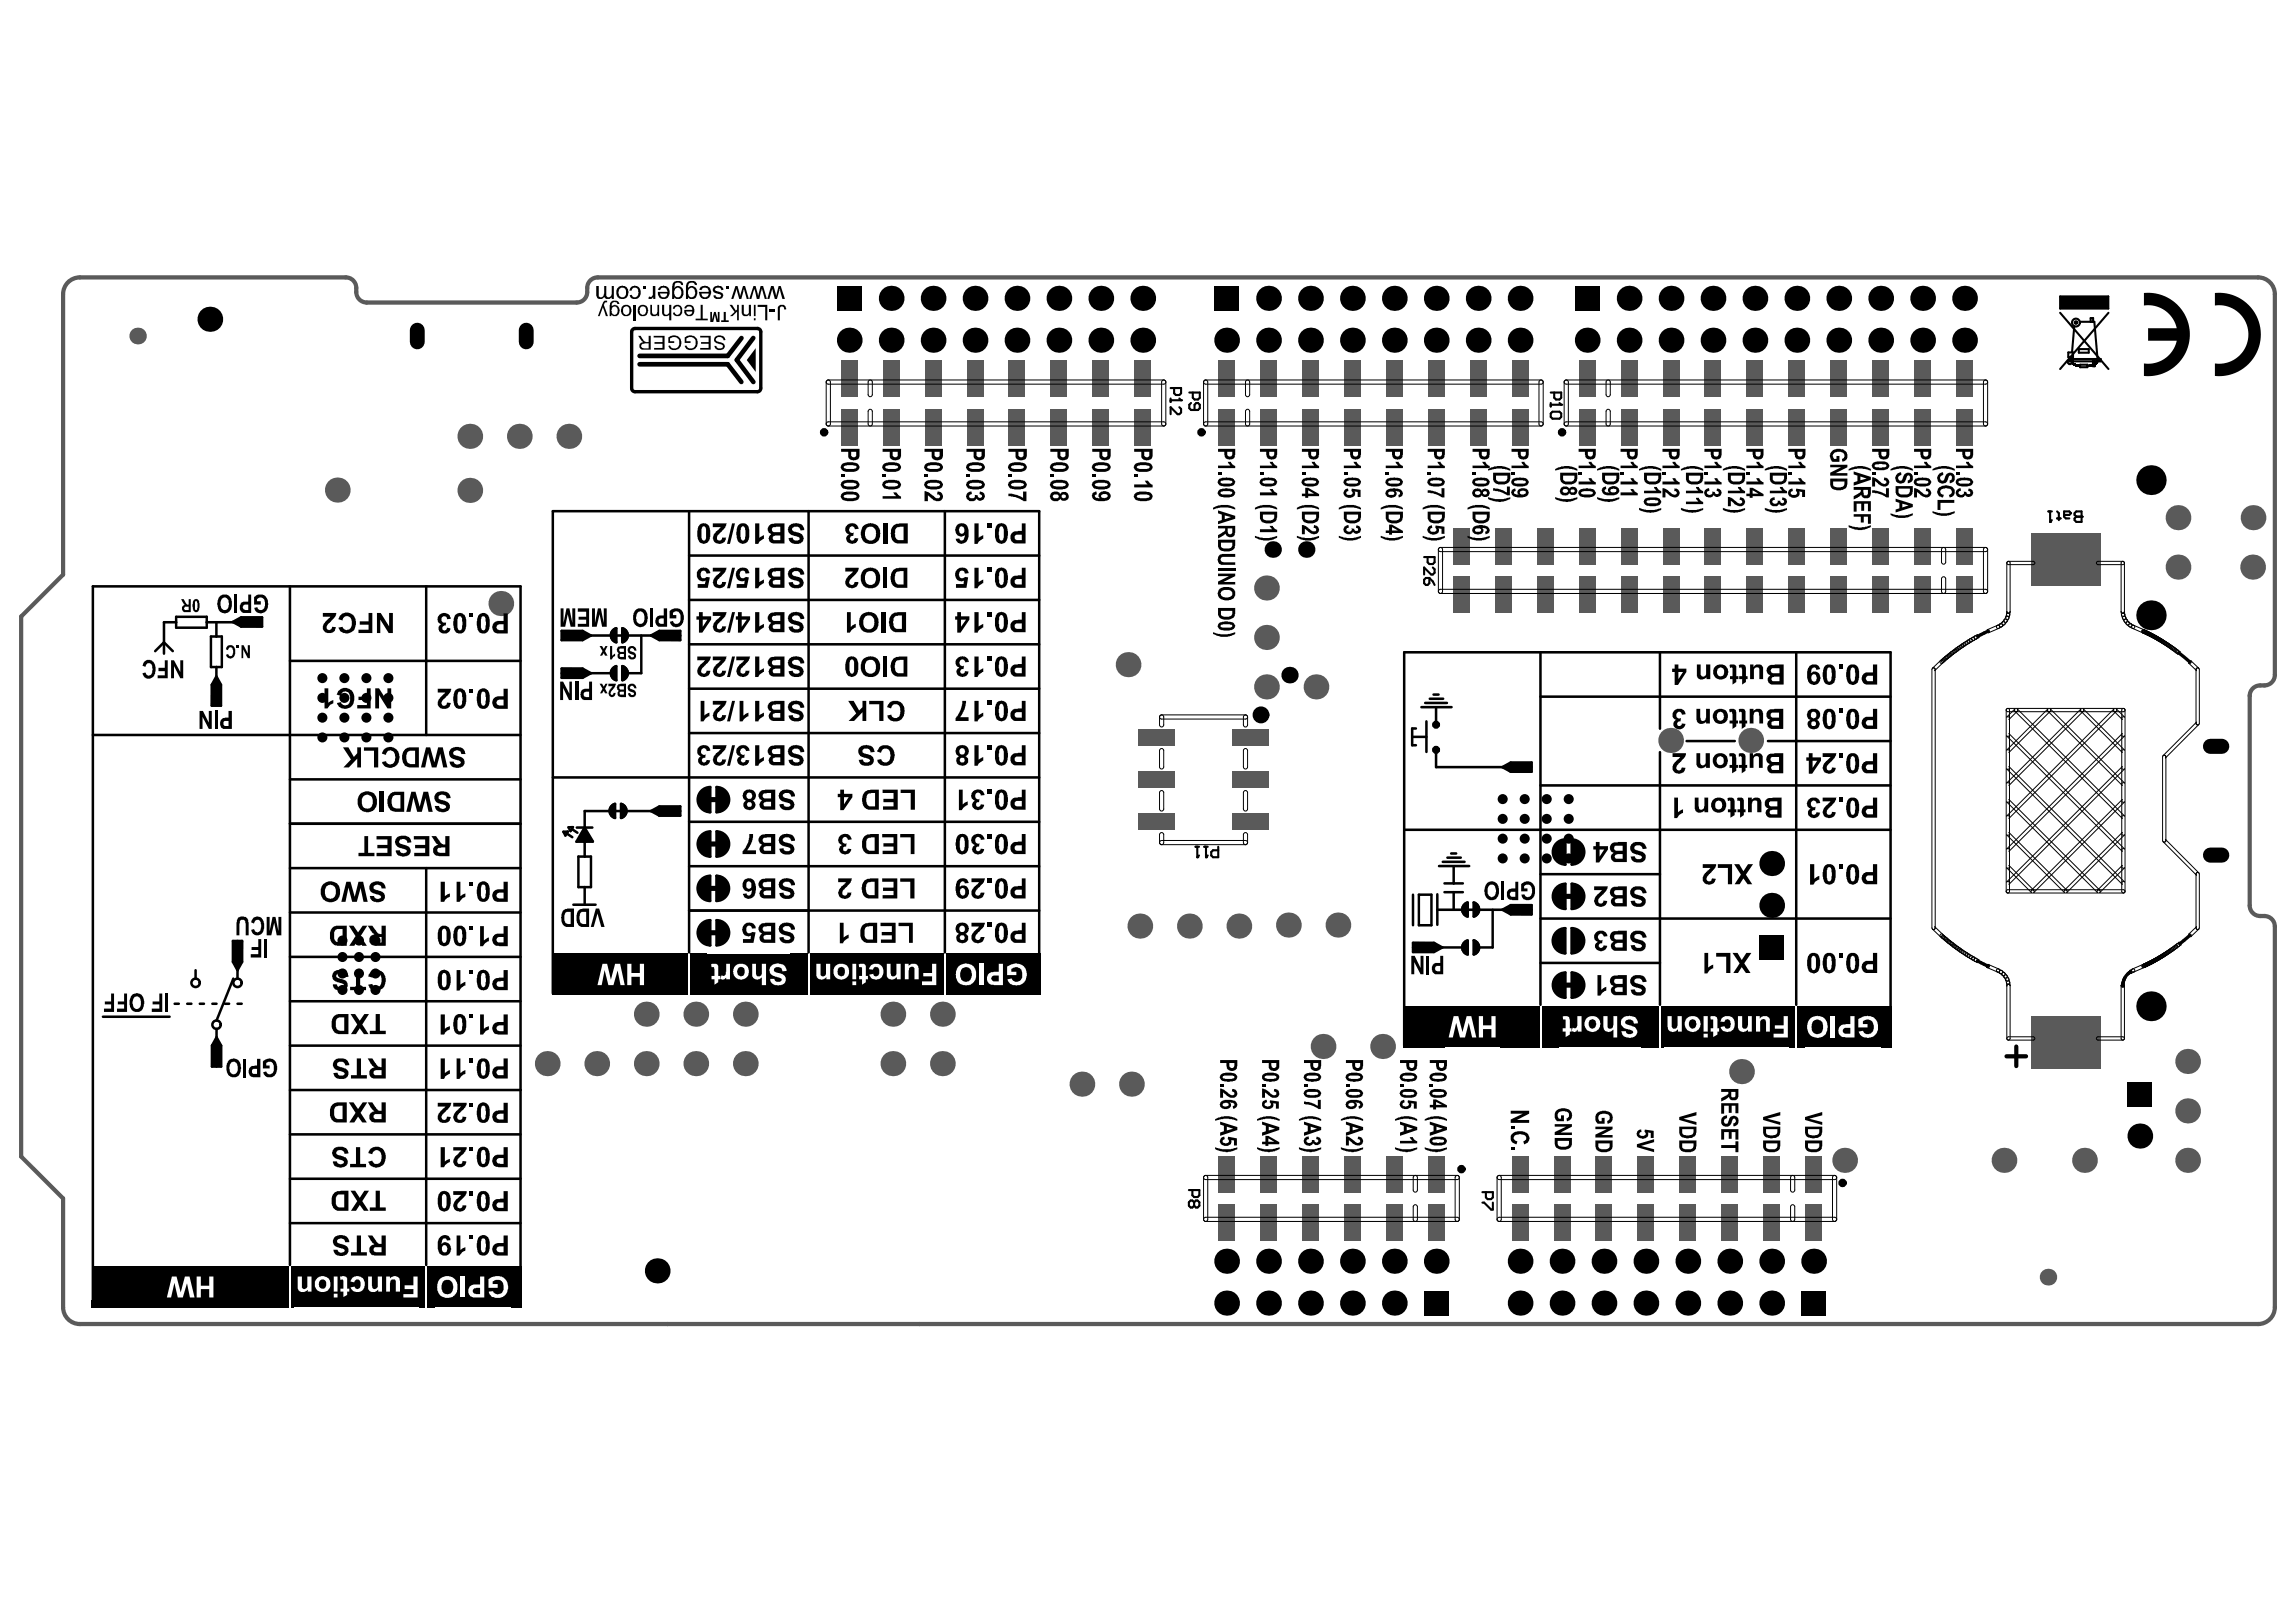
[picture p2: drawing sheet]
<svg xmlns="http://www.w3.org/2000/svg" width="297mm" height="210mm" viewBox="0 0 297 210" stroke-linecap="round" stroke-linejoin="round" font-family="sans-serif">
<path d="M8.8 36.5l.4-.3 .6-.2 .5-.1h34.4a1.48 1.48 0 0 1 1.4 1.9 1.35 1.35 0 0 0 1.3 1.3h27.2a1.48 1.48 0 0 0 1.4-1.8 1.35 1.35 0 0 1 1.3-1.4h214.8a2.17 2.17 0 0 1 2.2 2.2v49.2a1.48 1.48 0 0 1-1.9 1.4 1.36 1.36 0 0 0-1.4 1.4v27.1a1.48 1.48 0 0 0 1.9 1.3 1.36 1.36 0 0 1 1.4 1.4v49.3a2.17 2.17 0 0 1-2.2 2.1h-281.8a2.17 2.17 0 0 1-2.1-2.1v-14.1l-5.5-5.4v-69.9l5.5-5.4v-36.3v-.6l.3-.5z" fill="none" stroke="#5a5a5a" stroke-width=".55"/>
<g fill="#000">
<circle cx="115.3" cy="38.6" r="1.61"/>
<circle cx="120.7" cy="38.6" r="1.61"/>
<circle cx="126.1" cy="38.6" r="1.61"/>
<circle cx="131.6" cy="38.6" r="1.61"/>
<circle cx="137" cy="38.6" r="1.61"/>
<circle cx="142.4" cy="38.6" r="1.61"/>
<circle cx="147.8" cy="38.6" r="1.61"/>
<circle cx="164.1" cy="38.6" r="1.61"/>
<circle cx="169.5" cy="38.6" r="1.61"/>
<circle cx="175" cy="38.6" r="1.61"/>
<circle cx="180.4" cy="38.6" r="1.61"/>
<circle cx="185.8" cy="38.6" r="1.61"/>
<circle cx="191.2" cy="38.6" r="1.61"/>
<circle cx="196.7" cy="38.6" r="1.61"/>
<circle cx="210.8" cy="38.6" r="1.61"/>
<circle cx="216.2" cy="38.6" r="1.61"/>
<circle cx="221.6" cy="38.6" r="1.61"/>
<circle cx="227" cy="38.6" r="1.61"/>
<circle cx="232.5" cy="38.6" r="1.61"/>
<circle cx="237.9" cy="38.6" r="1.61"/>
<circle cx="243.3" cy="38.6" r="1.61"/>
<circle cx="248.7" cy="38.6" r="1.61"/>
<circle cx="254.2" cy="38.6" r="1.61"/>
<circle cx="27.1" cy="41.3" r="1.61"/>
<circle cx="109.9" cy="44" r="1.61"/>
<circle cx="115.3" cy="44" r="1.61"/>
<circle cx="120.7" cy="44" r="1.61"/>
<circle cx="126.1" cy="44" r="1.61"/>
<circle cx="131.6" cy="44" r="1.61"/>
<circle cx="137" cy="44" r="1.61"/>
<circle cx="142.4" cy="44" r="1.61"/>
<circle cx="147.8" cy="44" r="1.61"/>
<circle cx="158.7" cy="44" r="1.61"/>
<circle cx="164.1" cy="44" r="1.61"/>
<circle cx="169.5" cy="44" r="1.61"/>
<circle cx="175" cy="44" r="1.61"/>
<circle cx="180.4" cy="44" r="1.61"/>
<circle cx="185.8" cy="44" r="1.61"/>
<circle cx="191.2" cy="44" r="1.61"/>
<circle cx="196.7" cy="44" r="1.61"/>
<circle cx="205.3" cy="44" r="1.61"/>
<circle cx="210.8" cy="44" r="1.61"/>
<circle cx="216.2" cy="44" r="1.61"/>
<circle cx="221.6" cy="44" r="1.61"/>
<circle cx="227" cy="44" r="1.61"/>
<circle cx="232.5" cy="44" r="1.61"/>
<circle cx="237.9" cy="44" r="1.61"/>
<circle cx="243.3" cy="44" r="1.61"/>
<circle cx="248.7" cy="44" r="1.61"/>
<circle cx="254.2" cy="44" r="1.61"/>
<circle cx="164.7" cy="71.1" r="1.07"/>
<circle cx="169" cy="71.1" r="1.07"/>
<circle cx="278.3" cy="79.6" r="1.92"/>
<circle cx="278.3" cy="62.1" r="1.92"/>
<circle cx="41.7" cy="95.4" r=".65"/>
<circle cx="41.7" cy="87.8" r=".65"/>
<circle cx="41.7" cy="92.9" r=".65"/>
<circle cx="41.7" cy="90.3" r=".65"/>
<circle cx="44.6" cy="95.4" r=".65"/>
<circle cx="44.6" cy="87.8" r=".65"/>
<circle cx="44.6" cy="92.9" r=".65"/>
<circle cx="44.6" cy="90.3" r=".65"/>
<circle cx="47.4" cy="95.4" r=".65"/>
<circle cx="47.4" cy="87.8" r=".65"/>
<circle cx="47.4" cy="92.9" r=".65"/>
<circle cx="47.4" cy="90.3" r=".65"/>
<circle cx="50.2" cy="95.4" r=".65"/>
<circle cx="50.2" cy="87.8" r=".65"/>
<circle cx="50.2" cy="92.9" r=".65"/>
<circle cx="50.2" cy="90.3" r=".65"/>
<circle cx="166.8" cy="87.4" r="1.07"/>
<circle cx="194.4" cy="111.1" r=".65"/>
<circle cx="194.4" cy="103.4" r=".65"/>
<circle cx="194.4" cy="108.5" r=".65"/>
<circle cx="194.4" cy="106" r=".65"/>
<circle cx="197.3" cy="111.1" r=".65"/>
<circle cx="197.3" cy="103.4" r=".65"/>
<circle cx="197.3" cy="108.5" r=".65"/>
<circle cx="197.3" cy="106" r=".65"/>
<circle cx="200.1" cy="111.1" r=".65"/>
<circle cx="200.1" cy="103.4" r=".65"/>
<circle cx="200.1" cy="108.5" r=".65"/>
<circle cx="200.1" cy="106" r=".65"/>
<circle cx="202.9" cy="103.4" r=".65"/>
<circle cx="202.9" cy="111.1" r=".65"/>
<circle cx="202.9" cy="108.5" r=".65"/>
<circle cx="202.9" cy="106" r=".65"/>
<circle cx="229.2" cy="117.2" r="1.61"/>
<circle cx="229.2" cy="111.7" r="1.61"/>
<circle cx="44.3" cy="128.1" r=".65"/>
<circle cx="44.3" cy="121.7" r=".65"/>
<circle cx="44.3" cy="123.8" r=".65"/>
<circle cx="44.3" cy="126" r=".65"/>
<circle cx="46.4" cy="128.1" r=".65"/>
<circle cx="46.4" cy="121.7" r=".65"/>
<circle cx="46.4" cy="123.8" r=".65"/>
<circle cx="46.4" cy="126" r=".65"/>
<circle cx="48.6" cy="128.1" r=".65"/>
<circle cx="48.6" cy="121.7" r=".65"/>
<circle cx="48.6" cy="123.8" r=".65"/>
<circle cx="48.6" cy="126" r=".65"/>
<circle cx="278.3" cy="130.2" r="1.92"/>
<circle cx="276.8" cy="147" r="1.61"/>
<circle cx="85" cy="164.5" r="1.61"/>
<circle cx="158.7" cy="168.6" r="1.61"/>
<circle cx="158.7" cy="163.2" r="1.61"/>
<circle cx="164.1" cy="168.6" r="1.61"/>
<circle cx="164.1" cy="163.2" r="1.61"/>
<circle cx="169.5" cy="168.6" r="1.61"/>
<circle cx="169.5" cy="163.2" r="1.61"/>
<circle cx="175" cy="163.2" r="1.61"/>
<circle cx="175" cy="168.6" r="1.61"/>
<circle cx="180.4" cy="168.6" r="1.61"/>
<circle cx="180.4" cy="163.2" r="1.61"/>
<circle cx="185.8" cy="163.2" r="1.61"/>
<circle cx="196.7" cy="168.6" r="1.61"/>
<circle cx="196.7" cy="163.2" r="1.61"/>
<circle cx="202.1" cy="168.6" r="1.61"/>
<circle cx="202.1" cy="163.2" r="1.61"/>
<circle cx="207.5" cy="163.2" r="1.61"/>
<circle cx="207.5" cy="168.6" r="1.61"/>
<circle cx="212.9" cy="163.2" r="1.61"/>
<circle cx="212.9" cy="168.6" r="1.61"/>
<circle cx="218.4" cy="163.2" r="1.61"/>
<circle cx="218.4" cy="168.6" r="1.61"/>
<circle cx="223.8" cy="168.6" r="1.61"/>
<circle cx="223.8" cy="163.2" r="1.61"/>
<circle cx="229.2" cy="163.2" r="1.61"/>
<circle cx="229.2" cy="168.6" r="1.61"/>
<circle cx="234.6" cy="163.2" r="1.61"/>
</g>
<g fill="#000">
<path d="M108.3 37h3.2v3.2h-3.2z" fill-rule="evenodd"/>
<path d="M157.1 37h3.2v3.2h-3.2z" fill-rule="evenodd"/>
<path d="M203.7 37h3.2v3.2h-3.2z" fill-rule="evenodd"/>
<path d="M227.6 121h3.2v3.2h-3.2z" fill-rule="evenodd"/>
<path d="M275.2 140h3.2v3.2h-3.2z" fill-rule="evenodd"/>
<path d="M184.2 167h3.2v3.2h-3.2z" fill-rule="evenodd"/>
<path d="M233 167h3.2v3.2h-3.2z" fill-rule="evenodd"/>
</g>
<path d="M54 42.7v1.5M68.1 42.7v1.5M286 96.6h1.5M286 110.7h1.5" fill="none" stroke="#000" stroke-width="1.9"/>
<g fill="#5a5a5a">
<path d="M159.4 105.2h4.7v2.2h-4.7z" fill-rule="evenodd"/>
<path d="M147.3 105.2h4.7v2.2h-4.7z" fill-rule="evenodd"/>
<path d="M159.4 99.8h4.7v2.2h-4.7z" fill-rule="evenodd"/>
<path d="M159.4 94.4h4.7v2.2h-4.7z" fill-rule="evenodd"/>
<path d="M147.3 99.8h4.7v2.2h-4.7z" fill-rule="evenodd"/>
<path d="M147.3 94.4h4.7v2.2h-4.7z" fill-rule="evenodd"/>
<path d="M179.3 155.9h2.2v4.7h-2.2z" fill-rule="evenodd"/>
<path d="M179.3 149.6h2.2v4.7h-2.2z" fill-rule="evenodd"/>
<path d="M173.9 149.6h2.2v4.7h-2.2z" fill-rule="evenodd"/>
<path d="M173.9 155.9h2.2v4.7h-2.2z" fill-rule="evenodd"/>
<path d="M168.5 149.6h2.1v4.7h-2.1z" fill-rule="evenodd"/>
<path d="M168.5 155.9h2.1v4.7h-2.1z" fill-rule="evenodd"/>
<path d="M157.6 149.6h2.2v4.7h-2.2z" fill-rule="evenodd"/>
<path d="M157.6 155.9h2.2v4.7h-2.2z" fill-rule="evenodd"/>
<path d="M163 149.6h2.2v4.7h-2.2z" fill-rule="evenodd"/>
<path d="M163 155.9h2.2v4.7h-2.2z" fill-rule="evenodd"/>
<path d="M184.7 155.9h2.2v4.7h-2.2z" fill-rule="evenodd"/>
<path d="M184.7 149.6h2.2v4.7h-2.2z" fill-rule="evenodd"/>
<path d="M236.8 46.7h2.2v4.7h-2.2z" fill-rule="evenodd"/>
<path d="M236.8 52.9h2.2v4.7h-2.2z" fill-rule="evenodd"/>
<path d="M242.2 46.7h2.2v4.7h-2.2z" fill-rule="evenodd"/>
<path d="M242.2 52.9h2.2v4.7h-2.2z" fill-rule="evenodd"/>
<path d="M209.7 46.7h2.2v4.7h-2.2z" fill-rule="evenodd"/>
<path d="M209.7 52.9h2.2v4.7h-2.2z" fill-rule="evenodd"/>
<path d="M215.1 52.9h2.2v4.7h-2.2z" fill-rule="evenodd"/>
<path d="M215.1 46.7h2.2v4.7h-2.2z" fill-rule="evenodd"/>
<path d="M220.5 52.9h2.2v4.7h-2.2z" fill-rule="evenodd"/>
<path d="M220.5 46.7h2.2v4.7h-2.2z" fill-rule="evenodd"/>
<path d="M231.4 52.9h2.2v4.7h-2.2z" fill-rule="evenodd"/>
<path d="M231.4 46.7h2.2v4.7h-2.2z" fill-rule="evenodd"/>
<path d="M225.9 52.9h2.2v4.7h-2.2z" fill-rule="evenodd"/>
<path d="M225.9 46.7h2.2v4.7h-2.2z" fill-rule="evenodd"/>
<path d="M204.3 46.7h2.1v4.7h-2.1z" fill-rule="evenodd"/>
<path d="M204.3 52.9h2.1v4.7h-2.1z" fill-rule="evenodd"/>
<path d="M253.1 52.9h2.2v4.7h-2.2z" fill-rule="evenodd"/>
<path d="M253.1 46.7h2.2v4.7h-2.2z" fill-rule="evenodd"/>
<path d="M247.6 52.9h2.2v4.7h-2.2z" fill-rule="evenodd"/>
<path d="M247.6 46.7h2.2v4.7h-2.2z" fill-rule="evenodd"/>
<path d="M233.5 149.6h2.2v4.7h-2.2z" fill-rule="evenodd"/>
<path d="M233.5 155.9h2.2v4.7h-2.2z" fill-rule="evenodd"/>
<path d="M211.8 155.9h2.2v4.7h-2.2z" fill-rule="evenodd"/>
<path d="M211.8 149.6h2.2v4.7h-2.2z" fill-rule="evenodd"/>
<path d="M206.4 155.9h2.2v4.7h-2.2z" fill-rule="evenodd"/>
<path d="M206.4 149.6h2.2v4.7h-2.2z" fill-rule="evenodd"/>
<path d="M217.3 155.9h2.1v4.7h-2.1z" fill-rule="evenodd"/>
<path d="M217.3 149.6h2.1v4.7h-2.1z" fill-rule="evenodd"/>
<path d="M222.7 155.9h2.2v4.7h-2.2z" fill-rule="evenodd"/>
<path d="M222.7 149.6h2.2v4.7h-2.2z" fill-rule="evenodd"/>
<path d="M228.1 149.6h2.2v4.7h-2.2z" fill-rule="evenodd"/>
<path d="M228.1 155.9h2.2v4.7h-2.2z" fill-rule="evenodd"/>
<path d="M195.6 149.6h2.2v4.7h-2.2z" fill-rule="evenodd"/>
<path d="M195.6 155.9h2.2v4.7h-2.2z" fill-rule="evenodd"/>
<path d="M201 149.6h2.2v4.7h-2.2z" fill-rule="evenodd"/>
<path d="M201 155.9h2.2v4.7h-2.2z" fill-rule="evenodd"/>
<path d="M188 74.6h2.2v4.7h-2.2z" fill-rule="evenodd"/>
<path d="M188 68.4h2.2v4.6h-2.2z" fill-rule="evenodd"/>
<path d="M209.7 74.6h2.2v4.7h-2.2z" fill-rule="evenodd"/>
<path d="M209.7 68.4h2.2v4.6h-2.2z" fill-rule="evenodd"/>
<path d="M204.3 74.6h2.1v4.7h-2.1z" fill-rule="evenodd"/>
<path d="M204.3 68.4h2.1v4.6h-2.1z" fill-rule="evenodd"/>
<path d="M253.1 68.4h2.2v4.6h-2.2z" fill-rule="evenodd"/>
<path d="M253.1 74.6h2.2v4.7h-2.2z" fill-rule="evenodd"/>
<path d="M231.4 74.6h2.2v4.7h-2.2z" fill-rule="evenodd"/>
<path d="M231.4 68.4h2.2v4.6h-2.2z" fill-rule="evenodd"/>
<path d="M225.9 74.6h2.2v4.7h-2.2z" fill-rule="evenodd"/>
<path d="M225.9 68.4h2.2v4.6h-2.2z" fill-rule="evenodd"/>
<path d="M236.8 74.6h2.2v4.7h-2.2z" fill-rule="evenodd"/>
<path d="M236.8 68.4h2.2v4.6h-2.2z" fill-rule="evenodd"/>
<path d="M242.2 74.6h2.2v4.7h-2.2z" fill-rule="evenodd"/>
<path d="M242.2 68.4h2.2v4.6h-2.2z" fill-rule="evenodd"/>
<path d="M247.6 68.4h2.2v4.6h-2.2z" fill-rule="evenodd"/>
<path d="M247.6 74.6h2.2v4.7h-2.2z" fill-rule="evenodd"/>
<path d="M215.1 68.4h2.2v4.6h-2.2z" fill-rule="evenodd"/>
<path d="M215.1 74.6h2.2v4.7h-2.2z" fill-rule="evenodd"/>
<path d="M220.5 68.4h2.2v4.6h-2.2z" fill-rule="evenodd"/>
<path d="M220.5 74.6h2.2v4.7h-2.2z" fill-rule="evenodd"/>
<path d="M198.8 68.4h2.2v4.6h-2.2z" fill-rule="evenodd"/>
<path d="M198.8 74.6h2.2v4.7h-2.2z" fill-rule="evenodd"/>
<path d="M193.4 68.4h2.2v4.6h-2.2z" fill-rule="evenodd"/>
<path d="M193.4 74.6h2.2v4.7h-2.2z" fill-rule="evenodd"/>
<path d="M262.7 131.5h9v6.8h-9z" fill-rule="evenodd"/>
<path d="M262.7 69h9v6.8h-9z" fill-rule="evenodd"/>
<path d="M108.8 52.9h2.2v4.7h-2.2z" fill-rule="evenodd"/>
<path d="M108.8 46.7h2.2v4.7h-2.2z" fill-rule="evenodd"/>
<path d="M130.5 46.7h2.2v4.7h-2.2z" fill-rule="evenodd"/>
<path d="M130.5 52.9h2.2v4.7h-2.2z" fill-rule="evenodd"/>
<path d="M135.9 46.7h2.2v4.7h-2.2z" fill-rule="evenodd"/>
<path d="M135.9 52.9h2.2v4.7h-2.2z" fill-rule="evenodd"/>
<path d="M125.1 46.7h2.1v4.7h-2.1z" fill-rule="evenodd"/>
<path d="M125.1 52.9h2.1v4.7h-2.1z" fill-rule="evenodd"/>
<path d="M119.6 46.7h2.2v4.7h-2.2z" fill-rule="evenodd"/>
<path d="M119.6 52.9h2.2v4.7h-2.2z" fill-rule="evenodd"/>
<path d="M114.2 52.9h2.2v4.7h-2.2z" fill-rule="evenodd"/>
<path d="M114.2 46.7h2.2v4.7h-2.2z" fill-rule="evenodd"/>
<path d="M146.8 52.9h2.1v4.7h-2.1z" fill-rule="evenodd"/>
<path d="M146.8 46.7h2.1v4.7h-2.1z" fill-rule="evenodd"/>
<path d="M141.3 52.9h2.2v4.7h-2.2z" fill-rule="evenodd"/>
<path d="M141.3 46.7h2.2v4.7h-2.2z" fill-rule="evenodd"/>
<path d="M157.6 52.9h2.2v4.7h-2.2z" fill-rule="evenodd"/>
<path d="M157.6 46.7h2.2v4.7h-2.2z" fill-rule="evenodd"/>
<path d="M179.3 46.7h2.2v4.7h-2.2z" fill-rule="evenodd"/>
<path d="M179.3 52.9h2.2v4.7h-2.2z" fill-rule="evenodd"/>
<path d="M184.7 46.7h2.2v4.7h-2.2z" fill-rule="evenodd"/>
<path d="M184.7 52.9h2.2v4.7h-2.2z" fill-rule="evenodd"/>
<path d="M173.9 46.7h2.2v4.7h-2.2z" fill-rule="evenodd"/>
<path d="M173.9 52.9h2.2v4.7h-2.2z" fill-rule="evenodd"/>
<path d="M168.5 46.7h2.1v4.7h-2.1z" fill-rule="evenodd"/>
<path d="M168.5 52.9h2.1v4.7h-2.1z" fill-rule="evenodd"/>
<path d="M163 52.9h2.2v4.7h-2.2z" fill-rule="evenodd"/>
<path d="M163 46.7h2.2v4.7h-2.2z" fill-rule="evenodd"/>
<path d="M195.6 52.9h2.2v4.7h-2.2z" fill-rule="evenodd"/>
<path d="M195.6 46.7h2.2v4.7h-2.2z" fill-rule="evenodd"/>
<path d="M190.1 52.9h2.2v4.7h-2.2z" fill-rule="evenodd"/>
<path d="M190.1 46.7h2.2v4.7h-2.2z" fill-rule="evenodd"/>
</g>
<g fill="#5a5a5a">
<circle cx="17.8" cy="43.5" r="1.08"/>
<circle cx="60.8" cy="63.5" r="1.61"/>
<circle cx="225.3" cy="138.7" r="1.61"/>
<circle cx="173.1" cy="119.7" r="1.61"/>
<circle cx="121.9" cy="131.2" r="1.61"/>
<circle cx="121.9" cy="137.6" r="1.61"/>
<circle cx="115.5" cy="137.6" r="1.61"/>
<circle cx="115.5" cy="131.2" r="1.61"/>
<circle cx="281.8" cy="67" r="1.61"/>
<circle cx="281.8" cy="73.4" r="1.61"/>
<circle cx="259.3" cy="150.2" r="1.61"/>
<circle cx="291.5" cy="67" r="1.61"/>
<circle cx="283" cy="137.4" r="1.61"/>
<circle cx="291.4" cy="73.4" r="1.61"/>
<circle cx="226.5" cy="95.8" r="1.61"/>
<circle cx="216.1" cy="95.8" r="1.61"/>
<circle cx="238.6" cy="150.2" r="1.61"/>
<circle cx="269.7" cy="150.2" r="1.61"/>
<circle cx="283" cy="150.2" r="1.61"/>
<circle cx="283" cy="143.8" r="1.61"/>
<circle cx="60.8" cy="56.5" r="1.61"/>
<circle cx="73.6" cy="56.5" r="1.61"/>
<circle cx="67.2" cy="56.5" r="1.61"/>
<circle cx="170.3" cy="88.9" r="1.61"/>
<circle cx="163.8" cy="88.9" r="1.61"/>
<circle cx="163.8" cy="82.5" r="1.61"/>
<circle cx="163.8" cy="76.1" r="1.61"/>
<circle cx="96.4" cy="137.6" r="1.61"/>
<circle cx="90" cy="137.6" r="1.61"/>
<circle cx="83.6" cy="137.6" r="1.61"/>
<circle cx="96.4" cy="131.2" r="1.61"/>
<circle cx="90" cy="131.2" r="1.61"/>
<circle cx="83.6" cy="131.2" r="1.61"/>
<circle cx="166.7" cy="119.7" r="1.61"/>
<circle cx="140" cy="140.3" r="1.61"/>
<circle cx="178.9" cy="135.4" r="1.61"/>
<circle cx="43.6" cy="63.4" r="1.61"/>
<circle cx="64.8" cy="78.1" r="1.61"/>
<circle cx="145.9" cy="86" r="1.61"/>
<circle cx="77.2" cy="137.6" r="1.61"/>
<circle cx="70.8" cy="137.6" r="1.61"/>
<circle cx="146.4" cy="140.3" r="1.61"/>
<circle cx="160.3" cy="119.8" r="1.61"/>
<circle cx="171.2" cy="135.4" r="1.61"/>
<circle cx="147.5" cy="119.8" r="1.61"/>
<circle cx="153.9" cy="119.8" r="1.61"/>
<circle cx="265" cy="165.3" r="1.08"/>
</g>
<g fill="#000">
<path d="M97.8 45.1v3l-1.2-1.5zM277.4 37.9a5.4 5.4 0 0 1 5.9 5.4 5.4 5.4 0 0 1-5.9 5.4v-1.7a3.8 3.8 0 0 0 4.2-2.9h-3.7v-1.6h3.7a3.8 3.8 0 0 0-4.2-3zM286.5 37.9a5.4 5.4 0 0 1 6 5.4 5.4 5.4 0 0 1-6 5.4v-1.7a3.8 3.8 0 0 0 4.4-3.7 3.8 3.8 0 0 0-4.4-3.8zM27.3 88.5l.7-.7 .1 .1 .4 .6v2.8h-1.2zM30.5 80.4l.6-.5h2.8v1.3h-2.8l-.7-.7zM72.7 86.4h2.8l.7 .7-.1 .1-.6 .5h-2.8zM72.7 81.5h2.8l.7 .7-.1 .2-.6 .4h-2.8zM79.2 81.5l.5-.4 .2 .2-.1 1.9a1.03 1.03 0 0 1-.9-.6 1.03 1.03 0 0 1 .3-1.1zM79.2 86.4l.5-.3 .2 .1-.1 2a1.03 1.03 0 0 1-.9-.7 1.03 1.03 0 0 1 .3-1.1zM80.4 81.2a1.06 1.06 0 0 1 1 1 1.06 1.06 0 0 1-.9 1.1l-.2-.2zM80.4 86.1a1.06 1.06 0 0 1 1 1 1.06 1.06 0 0 1-.9 1.1l-.2-.2zM84.6 82.1l.6-.4h2.8v1.3l-2.8-.1-.7-.6z"/>
<path d="M194.7 99.1l.6-.4h2.8l.1 1.3h-2.9l-.6-.7zM75.5 107.3l.4 .3 .8 1.3-1.1 .1-1-.1zM79 104.2l.6-.3 .1 .1v2a1.03 1.03 0 0 1-.9-.7 1.03 1.03 0 0 1 .2-1.1zM80.2 103.9a1.06 1.06 0 0 1 1 1 1.06 1.06 0 0 1-.9 1.1l-.1-.1zM84.6 104.8l.6-.4h2.8v1.3h-2.8l-.7-.7zM90.8 113.8l1-.5v3.5l-1-.5-.3-.5-.3-.9 .2-.6zM90.8 108l1.1-.4v3.4l-1.1-.5-.3-.4-.2-.9 .1-.7zM90.8 102.3l1.1-.4v3.4l-1.1-.5-.3-.5-.2-.9 .1-.6zM92.7 113.2l1.1 .5 .3 .4 .1 .4a1.3 1.3 0 0 1-.8 1.9l-.7 .2zM92.7 107.4l1.1 .5 .3 .5 .1 .3a1.3 1.3 0 0 1-.8 1.9l-.7 .2zM92.7 101.7l1.1 .5 .3 .4 .1 .4a1.3 1.3 0 0 1-.8 1.9l-.7 .2zM189.3 116.9l.6-.3 .1 .2v1.9a1.03 1.03 0 0 1-.9-.7 1.03 1.03 0 0 1 .2-1.1z"/>
<path d="M190.5 116.7a1.06 1.06 0 0 1 1 1 1.06 1.06 0 0 1-.9 1.1l-.1-.2zM194.7 117.6l.6-.4h2.8l.1 1.3-2.9-.1-.6-.6zM201.4 114.8l1.1-.4v3.4l-1.1-.5-.3-.4-.2-1 .1-.6zM201.4 109.1l1.1-.5v3.4l-1.1-.4-.3-.5-.2-.9 .1-.6zM203.4 114.2l1 .5 .3 .4 .1 .4a1.3 1.3 0 0 1-.8 1.9l-.6 .2zM203.4 108.5l1 .5 .3 .4 .1 .4a1.3 1.3 0 0 1-.8 1.9l-.6 .2zM27.3 135.2l.7-.7 .1 .1 .5 .6v2.8h-1.3zM30.2 121.8h1.3l-.1 2.8-.6 .7-.2-.1-.4-.6zM90.8 119.5l1.1-.4v3.4l-1.1-.5-.3-.4-.2-.9 .1-.7zM92.7 118.9l1.1 .5 .3 .4 .1 .4a1.3 1.3 0 0 1-.8 1.9l-.7 .2zM182.8 121.9h2.8l.7 .7v.1l-.7 .5h-2.8zM189.3 121.9l.6-.4 .1 .2v2a1.03 1.03 0 0 1-.9-.7 1.03 1.03 0 0 1 .2-1.1z"/>
<path d="M190.5 121.6a1.06 1.06 0 0 1 1 1 1.06 1.06 0 0 1-.9 1.1l-.1-.2zM201.4 120.5l1.1-.4v3.4l-1.1-.5-.3-.4-.2-.9 .1-.7zM201.4 126.3l1.1-.4v3.4l-1.1-.5-.3-.4-.2-1 .1-.6zM203.4 120l1 .4 .3 .5 .1 .4a1.3 1.3 0 0 1-.8 1.9l-.6 .2zM203.4 125.7l1 .5 .3 .4 .1 .4a1.3 1.3 0 0 1-.8 1.9l-.6 .2z"/>
</g>
<g fill="none" stroke="#000" stroke-width=".13">
<path d="M106.9 49.3l.3-.1h43.4a.27 .27 0 0 1 .2 .2 .27 .27 0 0 1-.2 .3h-43.4a.27 .27 0 0 1-.3-.4zM106.9 54.7l.3-.1h43.4a.27 .27 0 0 1 .2 .3 .27 .27 0 0 1-.2 .2h-43.4a.27 .27 0 0 1-.3-.4zM106.9 49.3a.27 .27 0 0 1 .3-.1 .27 .27 0 0 1 .2 .2v5.5a.27 .27 0 0 1-.2 .2 .27 .27 0 0 1-.3-.2zM112.3 53.1a.27 .27 0 0 1 .4-.1 .27 .27 0 0 1 .2 .2v1.7a.27 .27 0 0 1-.3 .2 .27 .27 0 0 1-.3-.2zM112.3 49.3a.27 .27 0 0 1 .4-.1 .27 .27 0 0 1 .2 .2v1.7a.27 .27 0 0 1-.3 .2 .27 .27 0 0 1-.3-.2zM150.3 49.3a.27 .27 0 0 1 .3-.1 .27 .27 0 0 1 .2 .2v5.5a.27 .27 0 0 1-.2 .2 .27 .27 0 0 1-.3-.2zM155.7 49.3l.3-.1h43.4a.27 .27 0 0 1 .2 .2 .27 .27 0 0 1-.2 .3h-43.4a.27 .27 0 0 1-.3-.4zM155.7 54.7l.3-.1h43.4a.27 .27 0 0 1 .2 .3 .27 .27 0 0 1-.2 .2h-43.4a.27 .27 0 0 1-.3-.4zM155.7 49.3a.27 .27 0 0 1 .3-.1 .27 .27 0 0 1 .3 .2v5.5a.27 .27 0 0 1-.3 .2 .27 .27 0 0 1-.3-.2zM161.2 53.1a.27 .27 0 0 1 .3-.1 .27 .27 0 0 1 .2 .2v1.7a.27 .27 0 0 1-.3 .2 .27 .27 0 0 1-.3-.2zM161.2 49.3a.27 .27 0 0 1 .3-.1 .27 .27 0 0 1 .2 .2v1.7a.27 .27 0 0 1-.3 .2 .27 .27 0 0 1-.3-.2zM199.1 49.3a.27 .27 0 0 1 .3-.1 .27 .27 0 0 1 .2 .2v5.5a.27 .27 0 0 1-.2 .2 .27 .27 0 0 1-.3-.2z"/>
<path d="M202.4 49.3a.27 .27 0 0 1 .3-.1 .27 .27 0 0 1 .2 .2v5.5a.27 .27 0 0 1-.3 .2 .27 .27 0 0 1-.2-.2zM202.4 54.7l.2-.1h54.3a.27 .27 0 0 1 .2 .3 .27 .27 0 0 1-.2 .2h-54.3a.27 .27 0 0 1-.2-.4zM202.4 49.3l.2-.1h54.3a.27 .27 0 0 1 .2 .2 .27 .27 0 0 1-.2 .3h-54.3a.27 .27 0 0 1-.2-.4zM207.8 49.3a.27 .27 0 0 1 .3-.1 .27 .27 0 0 1 .2 .2v1.7a.27 .27 0 0 1-.2 .2 .27 .27 0 0 1-.3-.2zM207.8 53.1a.27 .27 0 0 1 .3-.1 .27 .27 0 0 1 .2 .2v1.7a.27 .27 0 0 1-.2 .2 .27 .27 0 0 1-.3-.2zM256.6 49.3a.27 .27 0 0 1 .3-.1 .27 .27 0 0 1 .2 .2v5.5a.27 .27 0 0 1-.2 .2 .27 .27 0 0 1-.3-.2zM186.1 71a.27 .27 0 0 1 .3-.1 .27 .27 0 0 1 .2 .2v5.4a.27 .27 0 0 1-.2 .3 .27 .27 0 0 1-.3-.3zM186.1 71l.3-.2h70.5a.27 .27 0 0 1 .2 .3 .27 .27 0 0 1-.2 .3h-70.5a.27 .27 0 0 1-.3-.4zM186.1 76.4l.3-.1h70.5a.27 .27 0 0 1 .2 .2 .27 .27 0 0 1-.2 .3h-70.5a.27 .27 0 0 1-.3-.4zM251.2 74.8a.27 .27 0 0 1 .3-.2 .27 .27 0 0 1 .2 .3v1.6a.27 .27 0 0 1-.3 .3 .27 .27 0 0 1-.2-.3zM251.2 71a.27 .27 0 0 1 .3-.1 .27 .27 0 0 1 .2 .2v1.6a.27 .27 0 0 1-.3 .3 .27 .27 0 0 1-.2-.3zM256.6 71a.27 .27 0 0 1 .3-.1 .27 .27 0 0 1 .2 .2v5.4a.27 .27 0 0 1-.2 .3 .27 .27 0 0 1-.3-.3z"/>
<path d="M259.5 79.8l.1 .3h.3l-.3 .3v-.3l-.3 .1zM259.6 79.5l.1 .3 .3-.2-.1 .4-.2-.3-.2 .2zM259.6 79.1l.2 .3 .3-.2-.1 .4-.2-.3-.2 .2zM259.7 72.7l.1-.1 .3 .3v6.2l-.3 .3-.2-.3zM259.7 72.7l3.3-.1 .3 .3-.3 .2h-3.2l-.2-.2zM271.3 72.7l3.3-.1 .2 .3-.2 .2h-3.2l-.2-.2zM274.4 72.9l.2-.3 .2 .3v6.2l-.2 .3-.2-.3M274.4 72.9v6.2M274.4 79.2l.3 .2 .1-.3 .1 .4-.2-.2-.2 .3zM274.5 79.6l.2 .2 .2-.3 .1 .4-.3-.1-.1 .2zM150 92.6l.3-.1h10.8a.27 .27 0 0 1 .3 .3 .27 .27 0 0 1-.3 .3h-10.8a.29 .29 0 0 1-.3-.5zM150 92.6a.27 .27 0 0 1 .4-.1 .27 .27 0 0 1 .2 .3v1a.27 .27 0 0 1-.3 .3 .27 .27 0 0 1-.3-.3z"/>
<path d="M150 97a.27 .27 0 0 1 .4-.1 .27 .27 0 0 1 .2 .2v2.1a.27 .27 0 0 1-.3 .3 .27 .27 0 0 1-.3-.3zM160.9 92.6a.27 .27 0 0 1 .3-.1 .27 .27 0 0 1 .2 .3v1a.27 .27 0 0 1-.3 .3 .27 .27 0 0 1-.2-.3zM160.9 97a.27 .27 0 0 1 .3-.1 .27 .27 0 0 1 .2 .2v2.1a.27 .27 0 0 1-.3 .3 .27 .27 0 0 1-.2-.3zM250 86.5h.3l.1 .1v33.5l-.2 .2-.3-.2zM251 85.5v.3h.3M251 85.5l-1 1h.3v.3l1-1M251 85.5h.3v.3M251.2 85.3v.3l.3 .1M251.2 85.3l-.2 .2M251.2 85.3l.3 .1v.3M251.4 85.2v.3h.3M251.4 85.2l-.2 .1"/>
<path d="M251.4 85.2l.2-.2v.3h.3M251.4 85.2h.3v.3M251.5 85.7l-.2 .1M251.7 85.5l-.2 .2M251.9 85.3l-.2 .2M252 84.7v.3h.3M252 84.7l-.2 .2h.3v.3M252 84.7h.3v.3M252.1 85.2l-.2 .1M252.1 85.2h-.3v-.3l-.2 .1h.3v.3M252.2 84.5v.3l.3 .1M252.2 84.5l-.2 .2"/>
<path d="M252.2 84.5l.3 .1v.3M252.3 85l-.2 .2M252.4 84.4v.3h.3M252.4 84.4l-.2 .1M252.4 84.4l.2-.2v.3h.3l-.2 .2M252.4 84.4h.3v.3M252.5 84.9l-.2 .1M252.7 84.7l-.2 .2M252.8 84l-.2 .2h.3v.3l.2-.1M252.8 84v.3l.3 .1M252.8 84l.3 .1v.3M253.1 83.9l-.3 .1"/>
<path d="M253.1 83.9l-.1 .3h.3M253.1 83.9h.3l-.1 .3M253.3 83.7l-.2 .2M253.3 83.7l-.1 .3h.3M253.3 83.7h.3l-.1 .3M253.3 84.2l-.2 .2M253.5 83.5v.3l.3 .1M253.5 83.5l-.2 .2M253.5 83.5l.3 .1v.3M253.5 83.5l.3-.1-.1 .3h.3M253.5 84l-.2 .2M253.8 83.9l-.3 .1"/>
<path d="M254 83.7l-.2 .2M254 83.2v.3l.3 .1M254 83.2l-.2 .2h.3l-.1 .3M254 83.2l.3 .1v.3M254.3 83.6l-.3 .1M254.3 83l-.3 .2M254.3 83l-.1 .3 .3 .1M254.3 83l.3 .1-.1 .3M254.5 83.4l-.2 .2M254.6 82.9l-.3 .1M254.6 82.9l-.1 .2 .3 .1M254.6 82.9h.3l-.1 .3"/>
<path d="M254.8 83.2l-.3 .2M254.9 82.7l-.1 .3h.3M254.9 82.7l-.3 .2M254.9 82.7l.3 .1-.1 .2M255.1 83l-.3 .2M255.2 82.5l-.1 .3 .3 .1M255.2 82.5l-.3 .2M255.2 82.5l.3 .1-.1 .3M255.4 82.9l-.3 .1M255.5 82.3l-.3 .2M255.5 82.3l-.1 .3 .3 .1M255.5 82.3l.3 .1-.1 .3"/>
<path d="M255.5 82.3l.3-.2-.1 .3 .3 .1-.3 .2M255.7 82.7l-.3 .2M257.1 81.5l1.3-.6-.1 .3 .3 .1-1.3 .6 .1-.3zM258.4 80.9l.4-.2-.1 .3 .3 .1-.4 .2 .1-.3zM258.7 80.8l.4-.3-.1 .3h.3l-.3 .3v-.3zM259.3 80.2v.3h.3l-.2 .3-.1-.3h-.3zM259.6 97.1l5.3-5.4v.3h.3l-5.3 5.4v-.3zM259.6 92.8l1.1-1.1v.3h.3l-1.1 1.1v-.3zM259.6 91.7h.3l.1 .2v23.5l-.2 .2-.3-.2zM259.6 91.7h15.1l.2 .2-.2 .2h-14.9l-.2-.1zM259.6 99.5h.3v-.3l15 14.9h-.3v.3zM259.6 95.2h.3v-.3l15 15h-.3v.3z"/>
<path d="M260.7 92h.3v-.3l13.9 13.9h-.3v.3zM265.2 91.7l9.7 9.6h-.3v.3l-9.7-9.6h.3zM269.5 91.7l5.4 5.4h-.3v.3l-5.4-5.4h.3zM273.8 91.7l1.1 1.1h-.3v.3l-1.1-1.1h.3zM274.6 91.7h.3v.2v23.5l-.2 .2-.2-.2zM274.6 80.1h.3l.1-.2 .2 .3-.3-.1-.1 .3zM274.8 80.5h.3l.1-.3 .2 .3h-.3v.3zM275.4 80.5l.3 .3h-.3l.1 .3-.4-.3h.3zM275.7 80.7l.4 .2-.3 .1 .1 .3-.4-.2 .3-.1zM275.9 81.3l1.3 .6M275.9 81.3l.3-.1-.1-.3 1.3 .6M277.2 81.9h.1"/>
<path d="M277.3 81.9l.2 .1M277.4 81.5l-.3 .1 .1 .3M277.4 81.5l.1 .3-.3 .1M277.4 81.5h.1M277.5 82h.1M277.5 81.5l-.3 .1 .1 .3M277.5 81.5l.1 .1M277.5 81.5l.1 .3-.3 .1M277.5 82l.1 .1M277.6 81.6h.1M277.6 82.1h.2M277.6 81.6l-.3 .1 .2 .3"/>
<path d="M277.6 81.6l.1 .3-.2 .1M277.6 81.6l.1 .1M277.7 81.7l-.3 .1 .1 .2M277.7 81.7h.2M277.7 81.7l.1 .2-.3 .1M277.8 82.1v.1M277.8 82.2h.1l-.1-.3 .3-.1 .1 .3-.3 .1 .1 .1M277.9 81.7v.1M277.9 81.8l-.2 .1 .1 .2M277.9 81.8h.1M277.9 81.8l.1 .2-.2 .1M278 82.3h.1"/>
<path d="M278 81.8l-.3 .1 .1 .3M278 81.8l.1 .3-.3 .1M278 81.8l.2 .1M278.1 82.3h.1M278.1 82.3l.2 .1M278.2 81.9l-.3 .1 .1 .3M278.2 81.9l.1 .1M278.2 81.9l.1 .3-.3 .1M278.3 82.4l.1 .1M278.3 82l-.2 .1v.2M278.3 82h.1M278.3 82l.1 .2-.3 .1"/>
<path d="M278.4 82.5h.1M278.4 82h.1M278.5 82.5l.1 .1M278.5 82l-.3 .1 .1 .3M278.5 82l.1 .1M278.5 82l.1 .3-.3 .1M278.6 82.6h.1M278.6 82.1l-.3 .1 .1 .3M278.6 82.1h.1M278.6 82.1l.1 .3-.3 .1M278.6 82.6l.2 .1M278.7 82.1l-.3 .1 .1 .3"/>
<path d="M278.7 82.1l.1 .3-.3 .1M278.7 82.1l.1 .1M278.8 82.2l-.3 .1 .1 .3M278.8 82.2h.1M278.8 82.2l.1 .3-.3 .1M278.8 82.7l.1 .1M278.9 82.2l-.3 .1v.3M278.9 82.2v.1M278.9 82.2v.3l-.3 .1M278.9 82.8l.2 .1M278.9 82.3l.2 .1M279.1 82.9h.1"/>
<path d="M279.1 82.4l-.3 .1 .1 .3M279.1 82.4h.1M279.1 82.4l.1 .3-.3 .1M279.2 82.9l.1 .1M279.2 82.4l.1 .1M279.3 83h.1M279.3 82.5l-.3 .1 .1 .3M279.3 82.5l.1 .1M279.3 82.5l.1 .3-.3 .1M279.4 83l.1 .1M279.4 82.6h-.3l.1 .3M279.4 82.6h.1"/>
<path d="M279.4 82.6l.1 .2-.3 .1M279.5 83.1l.1 .1M279.5 82.6l-.3 .1 .1 .3M279.5 82.6l.1 .3-.3 .1M279.5 82.6l.1 .1M279.6 83.2h.1M279.6 82.7h-.3l.1 .3M279.6 82.7h.1M279.6 82.7l.1 .3h-.3M279.7 82.7l-.3 .1 .1 .3M279.7 82.7l.1 .1M279.7 82.7l.1 .3-.3 .1"/>
<path d="M279.8 82.8l-.3 .1 .1 .3M279.8 82.8l.1 .1M279.8 82.8l.1 .3-.3 .1M279.8 97.8l.2-.1 .2 .2v10.9l-.2 .2-.2-.2zM279.9 82.9h-.3l.1 .3M279.9 82.9l.1 .3h-.3M279.9 82.9h.1M280 83.4l.2 .1M280 82.9l.1 .1M280.1 83l-.2 .1v.3l-.2-.2M280.1 83l.2 .1M280.1 83l.1 .3-.3 .1h.1"/>
<path d="M280.2 83.5l.1 .1M280.3 83.1h-.3v.3M280.3 83.1l.1 .1M280.3 83.1v.3h-.3M280.3 83.6l.1 .1M280.4 83.2h-.3l.1 .3M280.4 83.2h.1M280.4 83.2v.3h-.2M280.4 83.7l.1 .1M280.5 83.2l-.3 .1 .1 .3M280.5 83.2l.1 .1M280.5 83.2l.1 .3-.3 .1"/>
<path d="M280.5 83.8l.2 .1M280.6 83.3l-.3 .1 .1 .3M280.6 83.3l.2 .1M280.6 83.3l.1 .3-.3 .1M280.7 83.9l.1 .1M280.8 83.4l-.3 .1v.3M280.8 83.4v.3l-.3 .1M280.8 83.4l.1 .1M280.8 84l.2 .1M280.9 83.5l-.3 .1 .1 .3M280.9 83.5l.2 .1M280.9 83.5l.1 .3-.3 .1"/>
<path d="M281 84.1l.1 .1M281.1 83.6l-.3 .1v.3M281.1 83.6l.1 .1M281.1 83.6v.3l-.3 .1M281.1 84.2l.2 .1M281.2 83.7l-.3 .1 .1 .3M281.2 83.7l.2 .2M281.2 83.7l.1 .3-.3 .1M281.3 84.3l.2 .2M281.4 83.9h-.3v.3M281.4 83.9l.2 .1M281.4 83.9v.3h-.3"/>
<path d="M281.6 84h-.3v.3M281.6 84l.2 .2M281.6 84v.3h-.3M281.8 84.2h-.3v.3M281.8 84.2l.3 .2h-.3v.3l-.3-.2M281.8 84.2v.3h-.3M283.4 85.5l1.1 1h-.3v.3l-1.1-1h.3zM284.2 93.5v.3h.3l-4.4 4.3v-.3h-.3zM284.2 86.5h.3v.1v7l-.2 .2-.2-.2zM150 108.9l.3-.1h10.8a.27 .27 0 0 1 .3 .2 .27 .27 0 0 1-.3 .3h-10.8a.27 .27 0 0 1-.3-.4zM150 102.4a.27 .27 0 0 1 .4-.1 .27 .27 0 0 1 .2 .3v2.1a.27 .27 0 0 1-.3 .3 .27 .27 0 0 1-.3-.3zM150 107.9a.27 .27 0 0 1 .4-.1 .27 .27 0 0 1 .2 .2v1a.27 .27 0 0 1-.3 .3 .27 .27 0 0 1-.3-.3z"/>
<path d="M160.9 102.4a.27 .27 0 0 1 .3-.1 .27 .27 0 0 1 .2 .3v2.1a.27 .27 0 0 1-.3 .3 .27 .27 0 0 1-.2-.3zM160.9 107.9a.27 .27 0 0 1 .3-.1 .27 .27 0 0 1 .2 .2v1a.27 .27 0 0 1-.3 .3 .27 .27 0 0 1-.2-.3zM250.3 119.9l1 1h-.3v.3l-1-1h.3zM259.6 114.1l15-14.9v.3h.3l-15 14.9v-.3zM259.6 109.9l15-15v.3h.3l-15 15v-.3zM259.6 105.6l13.9-13.9v.3h.3l-13.9 13.9v-.3zM259.6 101.3l9.6-9.6v.3h.3l-9.6 9.6v-.3zM259.6 115.2l15.1-.1 .2 .3-.2 .2h-14.9l-.2-.1zM259.6 103.8h.3v-.3l11.8 11.7h-.3v.3zM259.6 108h.3v-.3l7.5 7.5h-.3v.3zM259.6 112.3h.3v-.3l3.2 3.2h-.3v.3zM262.8 115.2l11.8-11.7v.3h.3l-11.8 11.7v-.3z"/>
<path d="M267.1 115.2l7.5-7.5v.3h.3l-7.5 7.5v-.3zM271.4 115.2l3.2-3.2v.3h.3l-3.2 3.2v-.3zM279.8 108.9h.3v-.3l4.4 4.4h-.3v.3zM284.2 113l.1-.1 .2 .2v7l-.2 .2-.2-.2zM251 121.2l.2 .2M251.2 121.4l.2 .2M251.5 121.1l.2 .1M251.5 121.1v.3h-.3M251.5 121.1h-.3v.3M251.5 121.1l-.2-.2v.3h-.3M251.7 121.2l.2 .2M251.7 121.2v.3l-.3 .1"/>
<path d="M251.7 121.2l-.3 .1v.3M251.9 121.4l.2 .2M251.9 121.4v.3h-.3l.2 .2v-.3h.3M251.9 121.4h-.3v.3l-.2-.1M252.1 121.6v.3h-.3l.2 .1M252.1 121.6l.2 .1M252.3 121.7l.2 .2M252.3 121.7v.3h-.3M252.3 121.7h-.3v.3M252.5 121.9l.2 .1M252.5 121.9v.3h-.3l.2 .2M252.5 121.9h-.3v.3l-.2-.2"/>
<path d="M252.7 122l.2 .2M252.7 122v.3l-.3 .1M252.7 122l-.3 .1v.3M252.9 122.2l.2 .2M252.9 122.2v.3h-.3l.2 .2M252.9 122.2h-.3v.3l-.2-.1M253.1 122.3l.2 .2M253.1 122.3v.3l-.3 .1M253.1 122.4h-.3v.3M253.3 123l.2 .2M253.3 122.5l.2 .2M253.3 122.5l.1 .3-.3 .1 .2 .1"/>
<path d="M253.3 122.5l-.3 .1 .1 .3-.3-.2M253.5 123.2l.3 .2M253.5 122.7l.1 .3h-.3M253.5 122.7l.3 .1-.3 .1v.3M253.5 122.7h-.3l.1 .3M253.8 123.4l.2 .1M254 123l.3 .2M254 123l.1 .3-.3 .1M254 123l-.2-.2v.3l-.3 .1M254 123l-.3 .1 .1 .3M254.3 123.2l.2 .1M254.3 123.2v.3h-.3"/>
<path d="M254.3 123.2h-.3v.3M254.5 123.3l.3 .2M254.5 123.3l.1 .3-.3 .1 .3 .2M254.5 123.3l-.3 .1 .1 .3-.3-.2M254.6 123.9l.3 .1M254.8 123.5l.3 .2M254.8 123.5l.1 .3-.3 .1M254.8 123.5l-.3 .1 .1 .3M255.1 123.7l.3 .1M255.1 123.7l.1 .3h-.3M255.1 123.7h-.3l.1 .3M255.4 123.8l.3 .2-.3 .1 .1 .3"/>
<path d="M255.4 123.8l.1 .3-.3 .1 .3 .2M255.4 123.8l-.3 .1 .1 .3-.3-.2M255.7 124l.3 .2-.3 .1 .1 .3-.3-.2 .3-.1zM257.1 125.2l1.3 .6-.1-.3 .3-.1M257.3 124.8l1.3 .6M257.3 124.8l.1 .3-.3 .1M257.3 124.8v.3l-.2 .1M257.3 124.8l-.3 .1 .1 .3M258.6 125.4l.4 .2-.3 .1 .1 .3-.4-.2 .3-.1zM259 125.6l.3 .3h-.3l.1 .3-.4-.2 .3-.1zM259 126.2h.3l.1-.3 .2 .3h-.3v.3zM259.3 126.5h.3v-.2l.3 .3h-.3l-.1 .2z"/>
<path d="M259.5 126.8l.2 .1 .2-.2 .1 .4-.3-.2-.1 .3zM259.6 127.2l.2 .2 .2-.3 .1 .5-.3-.2-.2 .2zM259.7 127.4h.1l.3 .2v6.8l-.3 .2-.2-.2zM259.7 134.2h3.3l.3 .2-.3 .2h-3.2l-.1-.1zM271.3 134.2h3.3l.2 .2-.2 .2h-3.2l-.1-.1zM274.4 127.6v6.8M274.4 127.5l.2 .3 .2-.2M274.4 127.5v.1M274.5 127.4h.3v.2l-.2-.2-.2 .2zM274.8 127.6v6.8l-.2 .2-.2-.2M275.5 125.6l.4-.2-.1 .3 .3 .1-.4 .2 .1-.3zM277.2 124.8l.3 .1-.1 .3"/>
<path d="M277.2 124.8l-1.3 .6M277.2 124.8l-.1 .3 .3 .1M277.3 124.8l.3 .1-.1 .3M277.3 124.8h-.1M277.3 124.8l-.1 .3 .3 .1M277.4 124.8l.3 .1-.2 .2M277.4 124.8h-.1M277.4 124.7l-.1 .3 .2 .1M277.4 125.2l-1.3 .6 .1-.3-.3-.1M277.5 125.2h-.1M277.5 124.7l.3 .1-.1 .3M277.5 124.7l-.1 .1"/>
<path d="M277.5 124.7l-.1 .3 .3 .1M277.5 125.1v.1M277.6 124.6l.3 .1-.1 .3M277.6 124.6l-.1 .1M277.6 124.6l-.1 .3 .3 .1M277.7 124.6l.3 .1-.1 .3M277.7 124.6h-.1M277.7 124.6l-.1 .3 .3 .1M277.7 125.1h-.2M277.8 124.6h-.1M277.8 125l-.1 .1M277.8 124.5l.3 .1-.1 .3"/>
<path d="M277.8 124.5l-.1 .1M277.8 124.5l-.1 .3 .3 .1M277.9 125h-.1M278 124.5l.3 .1-.1 .2M278 124.5h-.2M278 124.5l-.1 .2 .3 .1M278 124.9l-.1 .1M278.1 124.4l-.1 .1M278.1 124.4l.3 .1-.1 .3M278.1 124.4v.3l.2 .1M278.1 124.4h.1M278.2 124.8l-.2 .1"/>
<path d="M278.2 124.3l.3 .1-.1 .3M278.2 124.3l-.1 .1M278.2 124.3l-.1 .3 .3 .1M278.3 124.3h-.1M278.3 124.8h-.1M278.4 124.2l.3 .1-.1 .3M278.4 124.2l-.1 .3 .3 .1M278.4 124.2l-.1 .1M278.4 124.7l-.1 .1M278.5 124.2h-.1M278.6 124.6l-.2 .1M278.7 124.1l.2 .1v.3"/>
<path d="M278.7 124.1l-.2 .1M278.7 124.1l-.1 .3 .3 .1M278.8 124.5l-.2 .1M278.8 124l.3 .1-.1 .3M278.8 124l-.1 .1M278.8 124l-.1 .3 .3 .1M278.9 124.5h-.1M278.9 124h.3l-.1 .3M278.9 124l-.1 .2 .3 .1M278.9 124h-.1M279 124.4l-.1 .1M279 123.9l.3 .1-.1 .3"/>
<path d="M279 123.9l-.1 .1M279 123.9l-.1 .3 .3 .1M279 124.4h.1M279.1 123.8l.3 .1-.1 .3M279.1 123.8l-.1 .1M279.1 123.8l-.1 .3 .3 .1M279.1 124.3l-.1 .1M279.2 123.8l.3 .1-.1 .3M279.2 123.8h-.1M279.2 123.8l-.1 .3 .3 .1M279.2 124.3h-.1M279.3 123.7l.3 .1-.1 .3 .2-.1"/>
<path d="M279.3 123.7l-.1 .3 .3 .1-.1 .1M279.3 123.7l-.1 .1M279.3 124.2l-.1 .1M279.4 123.7h-.1M279.4 124.2h-.1M279.5 123.6l.3 .1-.1 .3M279.5 123.6l-.1 .1M279.5 123.6l-.1 .3 .3 .1M279.7 123.5h.3v.3M279.7 123.5l-.2 .1M279.7 123.5v.3h.3M279.8 123.4l.3 .1v.3"/>
<path d="M279.8 123.4l-.1 .1M279.8 123.4v.3l.3 .1M279.9 123.3l.3 .1v.3M279.9 123.3v.3l.3 .1M279.9 123.3l-.1 .1M279.9 123.8l-.2 .2M280.1 123.8h-.1M280.1 123.3h.3l-.1 .3M280.1 123.3h-.2M280.1 123.3l-.1 .3h.3M280.2 123.7l-.1 .1M280.2 123.2h.3l-.1 .3"/>
<path d="M280.2 123.2l-.1 .3h.3M280.2 123.2l-.1 .1M280.3 123.6l-.1 .1M280.3 123.1l.3 .1-.1 .2M280.3 123.1v.3h.2M280.3 123.1l-.1 .1M280.4 123.5l-.1 .1M280.4 123l.3 .1v.3M280.4 123v.3l.3 .1M280.4 123l-.1 .1M280.5 123.4l-.1 .1M280.6 122.9l.3 .1-.1 .3"/>
<path d="M280.6 122.9l.1-.1v.3l.3 .1M280.6 122.9l-.1 .3 .3 .1M280.6 122.9l-.2 .1M280.7 123.4h-.2M280.8 123.3l-.1 .1M280.9 122.7l.3 .1-.1 .3M280.9 122.7l-.2 .1 .3 .1v.3M280.9 122.7l-.1 .3 .3 .1M281 123.2l-.2 .1M281 122.6h.3v.3M281 122.6v.3h.3M281 122.6l-.1 .1"/>
<path d="M281.1 123.1l-.1 .1M281.2 122.5h.3v.3M281.2 122.5l-.2 .1M281.2 122.5v.3h.3M281.3 122.9l-.2 .2M281.4 122.3l.3 .1v.3M281.4 122.3v.3l.3 .1M281.4 122.3l-.2 .2M281.5 122.8l-.2 .1M281.6 122.1l.3-.2v.3l.3 .1-.3 .2M281.6 122.1l.3 .1v.3M281.6 122.1l-.2 .2"/>
<path d="M281.6 122.1v.3l.3 .1M281.7 122.7l-.2 .1M281.9 122.5l-.2 .2M283.1 120.9l1.1-1v.3h.3l-1.1 1v-.3zM155.7 152.2l.3-.1h32.5a.27 .27 0 0 1 .3 .3 .27 .27 0 0 1-.3 .3h-32.5a.29 .29 0 0 1-.3-.5zM155.7 152.2a.27 .27 0 0 1 .3-.1 .27 .27 0 0 1 .3 .3v5.4a.27 .27 0 0 1-.3 .3 .27 .27 0 0 1-.3-.3zM155.7 157.7l.3-.2h32.5a.27 .27 0 0 1 .3 .3 .27 .27 0 0 1-.3 .3h-32.5a.27 .27 0 0 1-.3-.4zM182.9 156a.27 .27 0 0 1 .3-.1 .27 .27 0 0 1 .2 .3v1.6a.27 .27 0 0 1-.3 .3 .27 .27 0 0 1-.3-.3zM182.9 152.2a.27 .27 0 0 1 .3-.1 .27 .27 0 0 1 .2 .3v1.6a.27 .27 0 0 1-.3 .3 .27 .27 0 0 1-.3-.3zM188.3 152.2a.27 .27 0 0 1 .3-.1 .27 .27 0 0 1 .2 .3v5.4a.27 .27 0 0 1-.3 .3 .27 .27 0 0 1-.2-.3zM193.7 152.2a.27 .27 0 0 1 .3-.1 .27 .27 0 0 1 .2 .3v5.4a.27 .27 0 0 1-.2 .3 .27 .27 0 0 1-.3-.3zM193.7 157.7l.3-.2h43.3a.27 .27 0 0 1 .3 .3 .27 .27 0 0 1-.3 .3h-43.3a.27 .27 0 0 1-.3-.4z"/>
<path d="M193.7 152.2l.3-.1h43.3a.27 .27 0 0 1 .3 .3 .27 .27 0 0 1-.3 .3h-43.3a.29 .29 0 0 1-.3-.5zM231.7 152.2a.27 .27 0 0 1 .3-.1 .27 .27 0 0 1 .2 .3v1.6a.27 .27 0 0 1-.3 .3 .27 .27 0 0 1-.3-.3zM231.7 156a.27 .27 0 0 1 .3-.1 .27 .27 0 0 1 .2 .3v1.6a.27 .27 0 0 1-.3 .3 .27 .27 0 0 1-.3-.3zM237.1 152.2a.27 .27 0 0 1 .3-.1 .27 .27 0 0 1 .2 .3v5.4a.27 .27 0 0 1-.3 .3 .27 .27 0 0 1-.2-.3z"/>
<circle cx="277.5" cy="81.8" r=".21"/>
<circle cx="277.7" cy="81.9" r=".21"/>
<circle cx="277.8" cy="81.9" r=".21"/>
<circle cx="278.2" cy="82.1" r=".21"/>
<circle cx="278.3" cy="82.2" r=".21"/>
<circle cx="278.8" cy="82.5" r=".21"/>
<circle cx="278.9" cy="82.5" r=".21"/>
<circle cx="279.1" cy="82.6" r=".21"/>
<circle cx="279.9" cy="83.1" r=".21"/>
<circle cx="277.5" cy="124.9" r=".21"/>
<circle cx="277.8" cy="124.8" r=".21"/>
<circle cx="278" cy="124.7" r=".21"/>
<circle cx="278.2" cy="124.6" r=".21"/>
<circle cx="278.4" cy="124.5" r=".21"/>
<circle cx="278.6" cy="124.4" r=".21"/>
<circle cx="278.7" cy="124.3" r=".21"/>
<circle cx="278.8" cy="124.2" r=".21"/>
<circle cx="279.5" cy="123.9" r=".21"/>
<circle cx="279.7" cy="123.7" r=".21"/>
</g>
<g fill="none" stroke="#000" stroke-width=".33">
<path d="M37.5 75.9v87.8M55.1 75.9v19.2M89.1 77.6h45.3M89.1 71.9h45.3M89.1 66.2v57.1M104.6 66.2v57.1M122.2 66.2v57.1M12 95.1h55.3M20.1 84.3l1.1-1.2 1.2 1.2M22.8 80.5h-1.6v4.1M26.7 80.5h5.9M28 86.3l-.1 2.9"/>
<path d="M28 80.6v1.8M28 87.5l.6 1.1v2.7h-1.2v-2.7M30.1 80.5l1.1-.6h2.7v1.2h-2.7M37.5 85.5h29.8M75.4 81.6h-2.7v1.2h2.7l1.1-.6M75.4 86.5h-2.7v1.2h2.7l1.1-.6M75.8 82.2h12.2M84.2 82.2l1.1-.6h2.7v1.2h-2.7M89.1 89.1h45.3M89.1 83.4h45.3M89.1 94.9h45.3M182.7 95.4h1.8"/>
<path d="M183.2 94.3h-.5v2.1h.5M183.9 91.5h3.9M184.4 91h2.8M184.5 93.4v3.9M185 90.4h1.7M185.5 89.9h.6M185.8 96.9v2.4h12.4M185.8 91.6v2.2M194.4 99.3l1-.6h2.8v1.2h-2.8M199.3 84.4v45.6M199.3 90.2h45.3M214.8 84.4v9.9"/>
<path d="M214.8 97.3v32.7M218.2 95.9h6.2M228.7 95.9h15.9M232.4 84.4v45.6M37.5 100.9h29.8M37.5 106.6h29.8M37.5 118.1h29.8M37.5 112.3h29.8M55.1 112.3v51.4M71.5 100.6h62.9M72.9 107.6h.6l-.4 .5zM73.3 107.9l.7 .4"/>
<path d="M73.5 107.1l.6-.1-.3 .6zM74 107.3l.7 .5M74.2 117.1h2.9M74.6 107.1h2M75.6 114.8v2.3M76.7 108.9l-1.1-1.8-1 1.8h2.1M84.2 105l1.1-.6h2.7v1.2h-2.7M88 105h-12.4v5.8M89.1 117.8h45.3M89.1 112.1h45.3M89.1 106.4h45.3M91.9 113.3v3.3"/>
<path d="M91.9 101.9v3.2M91.9 107.6v3.2M91.9 119.1v3.2M92.7 113.3v3.3M92.7 101.9v3.2M92.7 107.6v3.2M92.7 119.1v3.2M181.7 107.4h62.9M185.9 117.7h12.3M186.2 112.1h3.9M186.7 111.5h2.8M187.3 111h1.7"/>
<path d="M187.7 110.4h.7M188.1 112.1v2.2M188.1 115.5v2.2M194.4 117.7l1-.6h2.8v1.2h-2.8M199.3 113.1h15.5M199.3 118.9h45.3M199.3 101.6h45.3M202.5 108.6v3.3M202.5 114.4v3.2M203.3 108.6v3.3M203.3 114.4v3.2M13.3 131.6h8.6"/>
<path d="M22.6 129.9h.5M24.2 129.9h.6M25.3 125.6v1M25.8 129.9h.6M27.5 129.9h.5M28 133.1v4.9M28 134.2l.6 1.1v2.7h-1.2v-2.7M29.1 129.9h.5M30.2 126.6l-2.2 5.5M30.7 121.8v4.8M30.7 129.9h.6M31.3 124.5v-2.7h-1.2v2.7l.6 1.1"/>
<path d="M37.5 123.8h29.8M37.5 129.6h29.8M37.5 135.3h29.8M71.5 128.6v-62.4h62.9v62.4M181.7 135.3v-50.9h62.9v50.9M185.5 122h-2.7v1.2h2.7l1.1-.6M199.3 124.6h15.5M202.5 120.1v3.3M202.5 125.9v3.2M203.3 120.1v3.3M203.3 125.9v3.2M37.5 146.8h29.8"/>
<path d="M37.5 152.5h29.8M37.5 158.3h29.8M37.5 141.1h29.8M12 169v-93.1h55.3v93.1"/>
</g>
<g fill="none" stroke="#000" stroke-width=".32">
<path d="M22.8 79.8h3.9v1.4h-3.9zM27.3 82.4h1.4v3.9h-1.4zM28 87.5l-.6 1.1M30.1 80.5l1.1 .6M72.7 87.1h6.7M75.4 86.5l1.1 .6M75.4 81.6l1.1 .6M83 82.2v4.9h-2.3M84.2 82.2l1.1 .6M194.4 99.3l1 .6M74.8 110.8h1.7v4h-1.7zM84.2 105l1.1 .6"/>
<path d="M182.8 115.8v3.9M183.6 115.8h1.6v3.9h-1.6zM185.9 115.7v4M186.9 115.5h2.4M186.9 114.3h2.4M193.1 117.7v4.9h-2.2M194.4 117.7l1 .6M28 134.2l-.6 1.1M31.3 124.5l-.6 1.1M182.8 122.6h6.7M185.5 122l1.1 .6"/>
</g>
<path d="M92 115h.6M92 109.2h.6M92 103.5h.6M202.6 116h.6M92 120.7h.6M202.6 127.5h.6" fill="none" stroke="#000" stroke-width=".66"/>
<g fill="none" stroke="#000" stroke-width=".27">
<path d="M266.5 38.4h6.3v1.5h-6.3zM266.5 40.5l6.3 7.3M267.6 45.6h.6v.6h-.6zM267.7 46.5h4.1v.3h-4.1zM268 46.6v.1M268 46.7h.1M268 46.7v.1M268 46.8h.1M268 46.8l.1 .1M268.1 46.8v.1M268.1 46.9h.1M268.1 46.9v.1"/>
<path d="M268.1 47h.1M268.2 47h.1M268.2 47v.1M268.2 47.1h.1M268.3 47.1h.1M268.3 47.1l.1 .1M268.3 47.1v.1M268.3 47.2h.1M268.4 47.2h.1M268.4 42.2l-.3 3.4M268.5 47.2h.1M268.5 47.2v.1"/>
<path d="M268.5 47.2l.1 .1M268.6 47.3h.1M268.7 47.3h.1M268.8 47.3h.1M268.9 47.3h.1M268.9 45.2h1.3v.4h-1.3zM269 47.3h.1M269.1 47.3h.1M269.1 41.6h1.9l.4 5M269.1 47.2h.9v.3h-.9zM270.1 47.4h-.1M270.1 47.4h.1"/>
<path d="M270.2 47.4h-.1M270.2 47.4h.1M270.3 47.3h.1M270.3 47.3l-.1 .1M270.4 47.3h.1M270.4 47.3h-.1M270.5 41.2h.3v.4h-.3zM270.5 47.3h-.1M270.5 47.3h.1M270.6 47.3h-.1M270.6 47.3h.1M270.7 47.3h-.1"/>
<path d="M270.7 47.3h.1M270.8 46.6v.8h.2v-.8M271 47.2h.1M271 47.1h.1M271.1 47.1h.1M271.1 47.1h-.1M271.2 47l-.1 .1M271.2 47h.1M271.2 46.9v.1M271.3 46.9h.1M271.3 46.8v.1M271.3 46.8h.1"/>
<path d="M271.4 46.7l-.1 .1M271.4 46.7h.1M271.4 46.6h.1M271.4 46.6v.1M272.8 40.5l-6.3 7.3"/>
</g>
<path d="M81.7 42.9v7.3M82.2 50.7h15.8M82.2 42.5h15.8M98.4 42.9v7.3" fill="none" stroke="#000" stroke-width=".44"/>
<path d="M82.7 47.1h11.4l1.8 2.3M95.9 43.7l-1.8 2.4h-11.4M97.5 43.7l-2.2 2.9 2.2 2.8" fill="none" stroke="#000" stroke-width=".6"/>
<g fill="#000">
<path d="M266.5 38.4h6.3v1.5h-6.3z" fill-rule="evenodd"/>
<path d="M71.4 123.4h5.4v5.3h-5.4z" fill-rule="evenodd"/>
<path d="M74.3 123.4h9.8v.9h-9.8z" fill-rule="evenodd"/>
<path d="M74 127.8h10.8v.9h-10.8z" fill-rule="evenodd"/>
<path d="M83.9 123.4h5.1v5.3h-5.1z" fill-rule="evenodd"/>
<path d="M89.3 123.4h2.2v5.3h-2.2z" fill-rule="evenodd"/>
<path d="M89.3 127.9h15v.8h-15z" fill-rule="evenodd"/>
<path d="M102.2 123.4h2.2v5.3h-2.2z" fill-rule="evenodd"/>
<path d="M89.3 123.4h15.1v1h-15.1z" fill-rule="evenodd"/>
<path d="M104.8 127.9h17.2v.8h-17.2z" fill-rule="evenodd"/>
<path d="M104.8 123.4h17.2v1.1h-17.2z" fill-rule="evenodd"/>
<path d="M121.3 123.4h.8v5.3h-.8z" fill-rule="evenodd"/>
<path d="M122.4 123.4h.9v5.3h-.9z" fill-rule="evenodd"/>
<path d="M122.5 127.9h12.1v.8h-12.1z" fill-rule="evenodd"/>
<path d="M122.4 123.4h12.2v1.1h-12.2z" fill-rule="evenodd"/>
<path d="M133.2 123.4h1.4v5.3h-1.4z" fill-rule="evenodd"/>
<path d="M181.5 130.2h5.4v5.3h-5.4z" fill-rule="evenodd"/>
<path d="M184.4 130.2h9.8v.9h-9.8z" fill-rule="evenodd"/>
<path d="M184.1 134.5h10.9v1h-10.9z" fill-rule="evenodd"/>
<path d="M194 130.2h5.1v5.3h-5.1z" fill-rule="evenodd"/>
<path d="M199.5 130.2h2.1v5.3h-2.1z" fill-rule="evenodd"/>
<path d="M199.5 134.6h14.9v.9h-14.9z" fill-rule="evenodd"/>
<path d="M199.5 130.2h15.1v1h-15.1z" fill-rule="evenodd"/>
<path d="M212.3 130.2h2.3v5.3h-2.3z" fill-rule="evenodd"/>
<path d="M214.9 134.6h17.2v.9h-17.2z" fill-rule="evenodd"/>
<path d="M214.9 130.2h17.3v1.1h-17.3z" fill-rule="evenodd"/>
<path d="M231.5 130.2h.7v5.3h-.7z" fill-rule="evenodd"/>
<path d="M232.5 130.2h1v5.3h-1z" fill-rule="evenodd"/>
<path d="M243.3 130.2h1.5v5.3h-1.5z" fill-rule="evenodd"/>
<path d="M232.5 130.2h12.3v1.1h-12.3z" fill-rule="evenodd"/>
<path d="M232.6 134.6h12.2v.9h-12.2z" fill-rule="evenodd"/>
<path d="M12 164.3h25.2v4.4h-25.2z" fill-rule="evenodd"/>
<path d="M12 163.9h23.9v.9h-23.9z" fill-rule="evenodd"/>
<path d="M11.9 168.2h24v1h-24z" fill-rule="evenodd"/>
<path d="M35.1 163.9h2.2v5.3h-2.2z" fill-rule="evenodd"/>
<path d="M37.7 168.3h17.2v.9h-17.2z" fill-rule="evenodd"/>
<path d="M37.7 163.9h17.2v1h-17.2z" fill-rule="evenodd"/>
<path d="M54.2 163.9h.8v5.3h-.8z" fill-rule="evenodd"/>
<path d="M55.3 163.9h.9v5.3h-.9z" fill-rule="evenodd"/>
<path d="M55.4 168.3h12.1v.9h-12.1z" fill-rule="evenodd"/>
<path d="M55.3 163.9h12.2v1h-12.2z" fill-rule="evenodd"/>
<path d="M66.1 163.9h1.4v5.3h-1.4z" fill-rule="evenodd"/>
</g>
<path d="M105 123.4v5.3M215.1 130.2v5.3M37.9 163.9v5.3" fill="none" stroke="#000" stroke-width=".38"/>
<g fill="#fff">
<path d="M25.4 165.2h.6v1.2h1.1v-1.2h.5v2.7h-.5v-1.1h-1.1v1.1h-.6z"/>
<path d="M22.2 165.2h.6l.6 2.1 .5-2.1h.6l.7 2.7h-.6l-.4-1.8-.5 1.8h-.7l-.4-1.9-.5 1.9h-.5z"/>
</g>
<path d="M259.6 136.7h2.5M260.9 135.4v2.6" fill="none" stroke="#000" stroke-width=".55"/>
<g fill="#000">
<path d="M72.5 78.7h.4v1.9l.4-1.9h.4l.3 1.9v-1.9h.4v2.4h-.6l-.4-1.6-.3 1.6h-.6zM76.6 78.7h.4v1.9l.4-1.9h.3l.4 1.9v-1.9h.4v2.4h-.6l-.3-1.6-.4 1.6h-.6zM90.4 73.7a.92 .92 0 0 1 1.3 0l.2 .5h-.5a.39 .39 0 0 0-.5-.3 .39 .39 0 0 0-.3 .5 .41 .41 0 0 0 .3 .4 .41 .41 0 0 0 .5-.1h.4l-.2 1.4h-1.3v-.5h.9l.1-.4a.86 .86 0 0 1-1-.3 .86 .86 0 0 1 0-1.1zM92.2 73.5h1.8a3.1 3.1 0 0 1-1.1 1.4 .39 .39 0 0 0-.1 .5 .39 .39 0 0 0 .4 .2h.2v-.3h.6a.87 .87 0 0 1-.9 .8 .87 .87 0 0 1-.9-.8l.1-.1a1.92 1.92 0 0 1 .8-1.1l.1-.1h-1zM92.2 67.7l1.8 .1a3.1 3.1 0 0 1-1.1 1.4 .39 .39 0 0 0-.1 .5 .39 .39 0 0 0 .4 .2l.2-.2v-.1h.6a.87 .87 0 0 1-.9 .8 .87 .87 0 0 1-.9-.8l.1-.1a1.92 1.92 0 0 1 .8-1.1l.1-.2h-1zM94.7 79.2h.4l-.7 2.7h-.3zM94.7 73.5h.4l-.7 2.6h-.3zM94.7 67.7h.4l-.7 2.7h-.3zM95.4 73.8a.9 .9 0 0 1 1.4 0l.1 .4h-.5a.39 .39 0 0 0-.4-.3 .39 .39 0 0 0-.3 .4 .46 .46 0 0 0 .3 .5 .46 .46 0 0 0 .5-.1h.4l-.3 1.4h-1.3v-.5h1v-.4a.87 .87 0 0 1-1-.4 .87 .87 0 0 1 .1-1zM97.7 79.2h.5v1.9l.6-.4v.5l-.4 .2-.3 .5h-.4zM97.7 73.5h.5v1.9l.6-.4v.5l-.4 .2-.3 .4h-.4zM97.7 67.7h.5v1.9l.6-.4v.5l-.4 .3-.3 .4h-.4z"/>
<path d="M102.1 73.8a1.2 1.2 0 0 1 1.8 .1l.1 .4-.4 .1a.57 .57 0 0 0-.5-.5 .57 .57 0 0 0-.6 .3v.1a.61 .61 0 0 0 .6 .3 .84 .84 0 0 1 .8 .9 .9 .9 0 0 1-1.3 .6 .65 .65 0 0 1-.6-.7h.6a.54 .54 0 0 0 .8 .2 .22 .22 0 0 0-.1-.3l-.3-.1a1.22 1.22 0 0 1-1-.7l-.1-.3zM102.1 68.1a1.2 1.2 0 0 1 1.8 .1l.1 .4-.4 .1a.57 .57 0 0 0-.5-.5 .57 .57 0 0 0-.6 .3 .61 .61 0 0 0 .6 .4 .84 .84 0 0 1 .8 .9 .9 .9 0 0 1-1.3 .5 .65 .65 0 0 1-.6-.7h.6a.54 .54 0 0 0 .8 .2 .22 .22 0 0 0-.1-.3l-.3-.1a1.22 1.22 0 0 1-1-.6l-.1-.4zM109.6 79.2h.5v1.9l.6-.4v.5l-.4 .2-.3 .5h-.4zM109.4 73.5h1.7a2.78 2.78 0 0 1-1 1.4 .63 .63 0 0 0-.1 .7 .38 .38 0 0 0 .4 .1 .38 .38 0 0 0 .2-.4h.4a.84 .84 0 0 1-.9 .8 .84 .84 0 0 1-.7-.9l.3-.6 .6-.6h-.9zM109.6 67.9a.87 .87 0 0 1 1.5 .5l-.5 .1a.39 .39 0 0 0-.4-.4 .39 .39 0 0 0-.4 .5l.2 .3h.4v.5a.3 .3 0 0 0-.4 .1 .3 .3 0 0 0 .2 .4 .3 .3 0 0 0 .4-.2h.4a.81 .81 0 0 1-.6 .6 .81 .81 0 0 1-.8-.3 .62 .62 0 0 1 .2-.9 .68 .68 0 0 1-.5-.5 .68 .68 0 0 1 .3-.7zM114.1 79.2h.5v2.6h-.5zM114.3 73.5h.5v2.6h-.5zM114.3 67.7h.5v2.6h-.5zM123.7 73.8a.9 .9 0 0 1 1.5 0l.1 .4h-.5a.39 .39 0 0 0-.4-.3 .39 .39 0 0 0-.3 .4 .46 .46 0 0 0 .2 .5 .46 .46 0 0 0 .6-.1h.4l-.3 1.4h-1.3v-.5h1v-.4a.87 .87 0 0 1-1-.4 .87 .87 0 0 1 0-1zM126.1 79.2h.5v1.9l.6-.4v.5l-.4 .2-.3 .5h-.4zM126.1 73.5h.5v1.9l.6-.4v.5l-.4 .2-.3 .4h-.4zM126.1 67.7h.5v1.9l.6-.4v.5l-.4 .3-.3 .4h-.4z"/>
<path d="M127.7 79.2h.6v.6h-.6zM127.7 73.5h.6v.5h-.6zM127.7 67.7h.6v.6h-.6zM72.5 88.2h.4l.8 1.6v-1.6h.3v2.4h-.4l-.7-1.6v1.6h-.4zM74.7 78.7h1.5v2.4h-1.5v-.4h1.1v-.5h-.9v-.4h.9v-.6h-1.1zM77.6 88.5h.3l.2 .4 .2-.4h.3l-.3 .6 .3 .6h-.3l-.2-.3-.2 .3h-.3l.3-.6zM77.6 83.6h.3l.2 .4 .2-.4h.3l-.3 .7 .3 .6h-.3l-.2-.4-.2 .4h-.3l.3-.6zM78.9 83.6h.3v1.3l.4-.3v.3l-.2 .1-.3 .3h-.2zM78.7 88.5h1l-.1 .4-.2 .2a.76 .76 0 0 0-.4 .8h.1a.18 .18 0 0 0 .2 0 .18 .18 0 0 0 .1-.2h.2a.46 .46 0 0 1-.5 .5 .46 .46 0 0 1-.3-.7l.1-.3 .4-.4h-.6zM81.3 88.7a.57 .57 0 0 1 .7-.2 .57 .57 0 0 1 .3 .6h-.2a.29 .29 0 0 0-.3-.4 .29 .29 0 0 0-.3 .4l.1 .1a.61 .61 0 0 1 .6 .8 .53 .53 0 0 1-.6 .2 .53 .53 0 0 1-.3-.5h.2a.23 .23 0 0 0 .3 .3 .23 .23 0 0 0 .2-.4 .76 .76 0 0 1-.8-.6zM81.3 83.8a.57 .57 0 0 1 .7-.2 .57 .57 0 0 1 .3 .6h-.2a.29 .29 0 0 0-.3-.3 .29 .29 0 0 0-.3 .4h.1a.61 .61 0 0 1 .6 .8 .53 .53 0 0 1-.6 .3 .53 .53 0 0 1-.3-.5h.2a.23 .23 0 0 0 .3 .2 .23 .23 0 0 0 .2-.4 .76 .76 0 0 1-.8-.6zM86.6 79.1a1.08 1.08 0 0 1 1.3-.3 1.08 1.08 0 0 1 .6 1.2 1 1 0 0 1-.5 1 1 1 0 0 1-1.1-.1l-.2-.4 .4-.1a.51 .51 0 0 0 .6 .3 .51 .51 0 0 0 .3-.6 .72 .72 0 0 0-.6-1l-.3 .2v.3h.4v.4h-.9z"/>
<path d="M90.6 90.7h.5v1.9l.7-.4v.5h-.2l-.4 .3-.2 .4h-.4zM90.2 85h1.7a2.78 2.78 0 0 1-.9 1.4 .44 .44 0 0 0-.3 .4 .44 .44 0 0 0 .3 .4h.1a.3 .3 0 0 0 .3-.4h.5a.84 .84 0 0 1-.9 .8 .84 .84 0 0 1-.8-.9l.3-.6 .7-.6-1-.1zM90.3 96.8a.93 .93 0 0 1 1.5 0l.1 .3-.4 .1a.39 .39 0 0 0-.6-.3 .39 .39 0 0 0 0 .7l.1 .1 .3-.1-.1 .5a.32 .32 0 0 0-.4 .1 .32 .32 0 0 0 .1 .4 .32 .32 0 0 0 .4 0l.1-.3 .5 .1a.79 .79 0 0 1-.9 .7 .79 .79 0 0 1-.7-.9l.4-.3a.67 .67 0 0 1-.4-1.1zM92.2 79.2l1.8 .1a3.1 3.1 0 0 1-1.1 1.4 .39 .39 0 0 0-.1 .5 .39 .39 0 0 0 .4 .2l.2-.1v-.2h.6a.87 .87 0 0 1-.9 .8 .87 .87 0 0 1-.9-.8l.1-.2a1.92 1.92 0 0 1 .8-1l.1-.2h-1zM92.2 85h1.8a3.1 3.1 0 0 1-1.1 1.4 .39 .39 0 0 0-.1 .5 .39 .39 0 0 0 .4 .2h.2v-.3h.6a.87 .87 0 0 1-.9 .8 .87 .87 0 0 1-.9-.8l.1-.1a1.92 1.92 0 0 1 .8-1.1l.1-.2h-1zM92.2 90.7l1.8 .1a3.1 3.1 0 0 1-1.1 1.4 .39 .39 0 0 0-.1 .5 .39 .39 0 0 0 .4 .2l.2-.1v-.3h.6a.87 .87 0 0 1-.9 .9 .87 .87 0 0 1-.9-.9l.1-.1a1.92 1.92 0 0 1 .8-1l.1-.2h-1zM92.2 96.4l1.8 .1a3.1 3.1 0 0 1-1.1 1.4 .39 .39 0 0 0-.1 .5 .39 .39 0 0 0 .4 .2h.2v-.3h.6a.87 .87 0 0 1-.9 .8 .87 .87 0 0 1-.9-.8l.1-.1a1.92 1.92 0 0 1 .8-1.1l.1-.2h-1zM94.7 85h.4l-.7 2.6h-.3zM94.7 90.7h.4l-.7 2.7h-.3zM94.7 96.4h.4l-.7 2.7h-.3zM95.7 90.7h.5v1.9l.6-.4v.5l-.4 .2-.3 .5h-.4zM95.3 85h1.7a3.1 3.1 0 0 1-1 1.4 .39 .39 0 0 0-.2 .5 .39 .39 0 0 0 .5 .2h.1v-.3h.6a.87 .87 0 0 1-.9 .8 .87 .87 0 0 1-.8-.8v-.1a1.92 1.92 0 0 1 .9-1.1l.1-.2h-1z"/>
<path d="M95.5 96.6h.2a.82 .82 0 0 1 1.3 .5l-.5 .1a.39 .39 0 0 0-.5-.4 .39 .39 0 0 0-.2 .6l.1 .2 .2 .1 .2-.1v.5a.3 .3 0 0 0-.4 .1 .3 .3 0 0 0 .2 .4 .3 .3 0 0 0 .3-.2h.5a.81 .81 0 0 1-.6 .7 .81 .81 0 0 1-.8-.4 .62 .62 0 0 1 .2-.8 .71 .71 0 0 1-.4-.6 .71 .71 0 0 1 .2-.7zM97.7 85h.5v1.9l.6-.4v.5l-.4 .2-.3 .4h-.4zM97.7 90.7h.5v1.9l.6-.4v.5l-.4 .2-.3 .5h-.4zM97.7 96.4h.5v1.9l.6-.3v.4l-.4 .3-.3 .4h-.4zM102.1 79.5a1.2 1.2 0 0 1 1.8 .1l.1 .5h-.4a.57 .57 0 0 0-.5-.5 .57 .57 0 0 0-.6 .4 .61 .61 0 0 0 .6 .4 .84 .84 0 0 1 .8 .9 .9 .9 0 0 1-1.3 .5 .65 .65 0 0 1-.6-.7h.6a.54 .54 0 0 0 .8 .2 .22 .22 0 0 0-.1-.3l-.3-.1a1.22 1.22 0 0 1-1-.7l-.1-.3zM102.1 85.3a1.2 1.2 0 0 1 1.8 .1l.1 .4-.4 .1a.57 .57 0 0 0-.5-.5 .57 .57 0 0 0-.6 .3v.1a.61 .61 0 0 0 .6 .3 .84 .84 0 0 1 .8 .9 .9 .9 0 0 1-1.3 .6 .65 .65 0 0 1-.6-.7h.6a.54 .54 0 0 0 .8 .2 .22 .22 0 0 0-.1-.4l-.3-.1a1.22 1.22 0 0 1-1-.6l-.1-.3zM102.1 91a1.2 1.2 0 0 1 1.8 .1l.1 .5h-.4a.57 .57 0 0 0-.5-.5 .57 .57 0 0 0-.6 .4 .61 .61 0 0 0 .6 .3 .84 .84 0 0 1 .8 1 .9 .9 0 0 1-1.3 .5 .65 .65 0 0 1-.6-.7h.6a.54 .54 0 0 0 .8 .2 .22 .22 0 0 0-.1-.3l-.3-.1a1.22 1.22 0 0 1-1-.7l-.1-.3zM102.1 96.8a1.2 1.2 0 0 1 1.8 .1l.1 .4-.4 .1a.57 .57 0 0 0-.5-.5 .57 .57 0 0 0-.6 .3v.1a.61 .61 0 0 0 .6 .3 .84 .84 0 0 1 .8 .9 .9 .9 0 0 1-1.3 .5 .65 .65 0 0 1-.6-.7h.6a.54 .54 0 0 0 .8 .3 .22 .22 0 0 0-.1-.4l-.3-.1a1.22 1.22 0 0 1-1-.6l-.1-.4zM109.7 90.7h.7l.7 1.2 .5-.4v-.8h.5v2.6h-.5v-1.1l-1.1 1.1h-.7l1-1zM111.1 96.8a1.52 1.52 0 0 1 1.8-.1l.1 .2 .2 .4-.5 .1a.59 .59 0 0 0-.5-.5 .59 .59 0 0 0-.6 .2 .22 .22 0 0 0 0 .3 .22 .22 0 0 0 .2 .1l.3 .1a.84 .84 0 0 1 .8 1.2 1.25 1.25 0 0 1-1.4 .2l-.2-.1-.2-.6h.5a.49 .49 0 0 0 .5 .4 .49 .49 0 0 0 .5-.3l-.2-.2-.4-.1a.89 .89 0 0 1-.9-1.3zM112.4 90.7h1.9v2.6h-.5v-2.2h-1.4zM114.3 85h.5v2.6h-.5z"/>
<path d="M113.8 96.7a1.23 1.23 0 0 1 1.3-.1 1.23 1.23 0 0 1 .7 1.2 1.27 1.27 0 0 1-1.7 1.2l-.4-.2-.2-.5 .5-.1a.59 .59 0 0 0 .7 .5 .59 .59 0 0 0 .5-.7v-.4a.62 .62 0 0 0-.3-.6 .62 .62 0 0 0-.8 0l-.1 .4-.5-.1zM115.1 91a1.22 1.22 0 0 1 1.4-.1 1.22 1.22 0 0 1 .5 1.4 1.17 1.17 0 0 1-.9 1 1.17 1.17 0 0 1-1.3-.5v-.2l.5-.1a.63 .63 0 0 0 .8 .4 .63 .63 0 0 0 .4-.8 .71 .71 0 0 0-.6-1l-.4 .1-.2 .5-.5-.2zM124.5 90.7h.5v.3a3.4 3.4 0 0 1-.8 1.8h1.1v.5h-1.7v-.4l.5-.6 .3-.9zM123.9 85.1h.2a.82 .82 0 0 1 1.3 .6h-.5a.39 .39 0 0 0-.5-.3 .39 .39 0 0 0-.2 .5v.2l.2 .1h.3v.4a.3 .3 0 0 0-.5 .1 .3 .3 0 0 0 .2 .4 .3 .3 0 0 0 .4-.2h.5a.81 .81 0 0 1-.6 .7 .81 .81 0 0 1-.9-.4 .62 .62 0 0 1 .3-.8 .71 .71 0 0 1-.5-.6 .71 .71 0 0 1 .3-.7zM126.1 85h.5v1.9l.6-.4v.5l-.4 .2-.3 .4h-.4zM126.1 90.7h.5v1.9l.6-.4v.5l-.4 .2-.3 .5h-.4zM126.1 96.4h.5v1.9l.6-.3v.4l-.4 .3-.3 .4h-.4zM127.7 85h.6v.5h-.6zM127.7 90.7h.6v.5h-.6zM127.7 96.4h.6v.6h-.6zM77.1 117.6h.4l.7 2.4h-.4l-.5-1.8-.5 1.8h-.4zM96.9 107.9h.5v.6a3.5 3.5 0 0 1-.7 1.5h1.1v.5h-1.7v-.3l.3-.5 .2-.4a2.27 2.27 0 0 0 .3-1.4z"/>
<path d="M100.9 102.5a1.2 1.2 0 0 1 1.8 .1l.1 .5h-.4a.57 .57 0 0 0-.5-.5 .57 .57 0 0 0-.6 .3v.1a.61 .61 0 0 0 .6 .3 .84 .84 0 0 1 .8 .9 .9 .9 0 0 1-1.3 .6 .65 .65 0 0 1-.6-.7h.6a.54 .54 0 0 0 .9 .2 .22 .22 0 0 0-.2-.3l-.3-.1a1.22 1.22 0 0 1-1-.7l-.1-.3zM100.9 108.3a1.2 1.2 0 0 1 1.8 .1l.1 .4-.4 .1a.57 .57 0 0 0-.5-.5 .57 .57 0 0 0-.6 .3 .61 .61 0 0 0 .6 .4 .84 .84 0 0 1 .8 .9 .9 .9 0 0 1-1.3 .5 .65 .65 0 0 1-.6-.7h.6a.54 .54 0 0 0 .9 .2 .22 .22 0 0 0-.2-.3l-.3-.1a1.22 1.22 0 0 1-1-.6l-.1-.4zM100.9 114a1.2 1.2 0 0 1 1.8 .1l.1 .4-.4 .1a.57 .57 0 0 0-.5-.5 .57 .57 0 0 0-.6 .3v.1a.61 .61 0 0 0 .6 .3 .84 .84 0 0 1 .8 .9 .9 .9 0 0 1-1.3 .6 .65 .65 0 0 1-.6-.7h.6a.54 .54 0 0 0 .9 .2 .22 .22 0 0 0-.2-.3l-.3-.1a1.22 1.22 0 0 1-1-.7l-.1-.3zM108.7 119.4h.4v1.9l.7-.4v.5l-.4 .2-.3 .5h-.4zM108.4 113.7h1.8a2.74 2.74 0 0 1-1.1 1.5 .41 .41 0 0 0-.1 .5 .41 .41 0 0 0 .4 .2l.2-.1v-.3h.6a.87 .87 0 0 1-.9 .8 .87 .87 0 0 1-.9-.8l.1-.1a1.92 1.92 0 0 1 .9-1.1l.1-.1h-1.1zM108.7 108.1l.2-.1a.84 .84 0 0 1 1.3 .6l-.5 .1a.37 .37 0 0 0-.5-.4 .37 .37 0 0 0-.2 .6v.1l.2 .2 .3-.1v.5a.29 .29 0 0 0-.4 .3 .29 .29 0 0 0 .4 .2l.2-.3 .4 .1a.79 .79 0 0 1-.6 .6 .79 .79 0 0 1-.8-.2 .62 .62 0 0 1 .2-1 .67 .67 0 0 1-.5-.5 .67 .67 0 0 1 .3-.7zM114.1 107.9h2v2.6h-1.9v-.4h1.4v-.5h-1.3v-.5h1.3v-.7h-1.5zM114.1 113.7h2v2.6h-1.9v-.5h1.4v-.5h-1.4v-.4h1.4v-.8h-1.5zM114.2 102.2h1.9v2.6h-1.9v-.4h1.4v-.6h-1.3v-.4h1.3v-.8h-1.4zM116.2 119.4h1.9v2.6h-.5v-2.2h-1.4zM116.5 113.7h1.8v2.6h-.5v-2.2h-1.3zM116.5 102.2h1.9v2.6h-.6v-2.2h-1.3z"/>
<path d="M116.5 107.9h1.8v2.6h-.5v-2.1h-1.3zM124.1 102.2h.4v1.9l.7-.4v.5l-.4 .2-.4 .4h-.3zM125.7 113.7h1.7a1.88 1.88 0 0 1-.7 1.1v.1a.7 .7 0 0 0-.4 .9l.4 .1 .2-.4h.5a.89 .89 0 0 1-1.3 .7 .91 .91 0 0 1 0-1.5l.6-.5h-1zM125.9 108.1h.1a.84 .84 0 0 1 1.4 .5l-.5 .1a.39 .39 0 0 0-.6-.3 .39 .39 0 0 0-.1 .6l.2 .2 .3-.1v.5a.31 .31 0 0 0-.4 .2 .31 .31 0 0 0 .3 .4 .31 .31 0 0 0 .3-.4l.4 .1a.78 .78 0 0 1-.6 .7 .78 .78 0 0 1-.8-.3 .62 .62 0 0 1 .2-1 .67 .67 0 0 1-.5-.5 .67 .67 0 0 1 .3-.7zM125.9 102.3h.1a.84 .84 0 0 1 1.4 .6h-.5a.39 .39 0 0 0-.6-.3 .39 .39 0 0 0-.1 .7l.2 .1h.3v.4a.31 .31 0 0 0-.4 .3 .31 .31 0 0 0 .3 .3 .31 .31 0 0 0 .3-.3h.4a.78 .78 0 0 1-.6 .7 .78 .78 0 0 1-.8-.3 .62 .62 0 0 1 .2-.9 .67 .67 0 0 1-.5-.5 .67 .67 0 0 1 .3-.7zM127.7 113.7h.6v.5h-.6zM127.7 119.4h.6v.6h-.6zM127.7 107.9h.6v.6h-.6zM127.7 102.2h.6v.5h-.6zM96.2 119.7a.92 .92 0 0 1 1.6 .4l-.5 .1a.4 .4 0 0 0-.5-.4 .4 .4 0 0 0-.2 .6 .41 .41 0 0 0 .3 .4 .41 .41 0 0 0 .4-.2l.4 .1-.2 1.3h-1.4v-.5h1v-.4a.76 .76 0 0 1-.8-.1 .76 .76 0 0 1-.2-.9zM100.9 119.7a1.2 1.2 0 0 1 1.8 .1l.1 .5h-.4a.57 .57 0 0 0-.5-.5 .57 .57 0 0 0-.6 .4 .61 .61 0 0 0 .6 .4 .84 .84 0 0 1 .8 .9 .9 .9 0 0 1-1.3 .5 .65 .65 0 0 1-.6-.7h.6a.54 .54 0 0 0 .9 .2 .22 .22 0 0 0-.2-.3l-.3-.1a1.22 1.22 0 0 1-1-.7l-.1-.3zM113.9 119.4h2v2.6h-1.9v-.4h1.4v-.6h-1.3v-.4h1.3v-.8h-1.5z"/>
<path d="M125.7 119.4l1.7 .1a1.88 1.88 0 0 1-.7 1.1 .7 .7 0 0 0-.4 1h.4l.2-.3h.5a.89 .89 0 0 1-1.3 .7 .91 .91 0 0 1 0-1.6l.6-.5h-1z"/>
<path d="M90.9 68.2l-.1 .2v.6a.75 .75 0 0 0 .3 1 .61 .61 0 0 0 .2-.9 .91 .91 0 0 0-.2-1zM90.5 67.9a.78 .78 0 0 1 .9-.1 .78 .78 0 0 1 .4 .7 1.7 1.7 0 0 1-.3 1.8 .87 .87 0 0 1-1.3-.9 2.21 2.21 0 0 1 .3-1.5z"/>
<path d="M95.9 68.2l-.1 .4v.6a.66 .66 0 0 0 .3 .8h.1a1.05 1.05 0 0 0 .2-1v-.2a.72 .72 0 0 0-.3-.7zM95.5 67.9a.82 .82 0 0 1 1-.1 .82 .82 0 0 1 .4 .9v.1a1.5 1.5 0 0 1-.4 1.5 .82 .82 0 0 1-1.2-.7 2.73 2.73 0 0 1 .1-1.5z"/>
<path d="M100 75.2v.3a.36 .36 0 0 0 .5 .1h.4v-.6h-.7zM99.9 74.1a.42 .42 0 0 0 .5 .5h.5v-.7l-.9 .1zM99.5 73.7l.2-.1 .5-.1h1.3v2.6h-1.1a.68 .68 0 0 1-.8-.2 .68 .68 0 0 1-.1-.8l.3-.2a.69 .69 0 0 1-.3-1.2z"/>
<path d="M100 69.5v.2a.36 .36 0 0 0 .5 .2h.4v-.6h-.7zM99.9 68.4a.42 .42 0 0 0 .5 .5h.5v-.7h-.9zM99.5 68l.2-.2 .5-.1h1.3v2.6h-1.1a.68 .68 0 0 1-.8-.2 .68 .68 0 0 1-.1-.7l.3-.3a.69 .69 0 0 1-.3-1.1z"/>
<path d="M112.1 74.1a1.06 1.06 0 0 0 .3 1.6 .82 .82 0 0 0 .9-1.1 .71 .71 0 0 0-.4-.7 .71 .71 0 0 0-.8 .2zM111.6 73.9a1.31 1.31 0 0 1 1.7-.3 1.31 1.31 0 0 1 .5 1.6 1.12 1.12 0 0 1-1.6 .9 1.37 1.37 0 0 1-.6-2.1z"/>
<path d="M112.1 68.4a1.08 1.08 0 0 0 .2 1.5 .75 .75 0 0 0 .9-.2 .75 .75 0 0 0 .1-.8 .71 .71 0 0 0-.4-.7 .71 .71 0 0 0-.8 .2zM111.6 68.1h.1a1.26 1.26 0 0 1 1.5-.3 1.26 1.26 0 0 1 .7 1.4 1.24 1.24 0 0 1-1.1 1.2 1.24 1.24 0 0 1-1.4-.9 1.57 1.57 0 0 1 .2-1.4z"/>
<path d="M115.9 74.1a1.07 1.07 0 0 0 .3 1.5h.7v-1.7h-.5zM115.5 73.8l.5-.3h1.4v2.6h-1a1.12 1.12 0 0 1-1.2-1.2l.1-.6z"/>
<path d="M115.9 68.4l-.1 .7a.62 .62 0 0 0 .8 .8h.3v-1.7h-.8zM115.5 68.1l.5-.3 1.4-.1v2.6h-1a.96 .96 0 0 1-1.1-1.1 1.48 1.48 0 0 1 .2-1.1z"/>
<path d="M123.8 67.9h.1a.88 .88 0 0 1 .9-.1 .88 .88 0 0 1 .5 .9 1.73 1.73 0 0 1-.3 1.5 .85 .85 0 0 1-1.4-.5h.5a.34 .34 0 0 0 .4 .2 .34 .34 0 0 0 .3-.4v-.3a.74 .74 0 0 1-.9 .1 .74 .74 0 0 1-.3-.9zM124.2 68.2v.1a.58 .58 0 0 0 .2 .8 .5 .5 0 0 0 .4-.5 .5 .5 0 0 0-.5-.5z"/>
<path d="M129.4 73.9l-.2 .7 .1 .4a.4 .4 0 0 0 0 .5 .4 .4 0 0 0 .4 .1l.2-.3v-.4a.91 .91 0 0 0-.3-1zM128.9 73.7a.83 .83 0 0 1 1-.2 .83 .83 0 0 1 .4 .9l.1 .3a1.56 1.56 0 0 1-.5 1.3 .73 .73 0 0 1-1.1-.4l-.1-.4a2.69 2.69 0 0 1 .2-1.5z"/>
<path d="M129.4 68.2l-.2 .6 .1 .5a.4 .4 0 0 0 0 .4 .4 .4 0 0 0 .4 .2l.2-.3v-.5a.91 .91 0 0 0-.3-1zM128.9 67.9a.83 .83 0 0 1 1-.1 .83 .83 0 0 1 .4 .9l.1 .2a1.56 1.56 0 0 1-.5 1.4 .73 .73 0 0 1-1.1-.5l-.1-.4a2.69 2.69 0 0 1 .2-1.5z"/>
<path d="M131.3 75.1a.43 .43 0 0 0 .5 .5h.4v-.7h-.7zM130.8 74.8h.1a.63 .63 0 0 1 .8-.3l.5-.1v-.9h.5v2.6h-.9a.85 .85 0 0 1-1-.4 .85 .85 0 0 1 0-.9z"/>
<path d="M131.3 69.4a.43 .43 0 0 0 .5 .5h.4v-.7h-.7zM130.8 69h.1a.63 .63 0 0 1 .8-.2l.5-.1v-1h.5v2.6h-.9a.85 .85 0 0 1-1-.3 .85 .85 0 0 1 0-1z"/>
<path d="M75.6 89.6a.38 .38 0 0 0 0 .4 .38 .38 0 0 0 .3 .2h.3v-.7h-.4zM76.2 88.2h.4v2.4h-.8a.72 .72 0 0 1-.7-.4 .72 .72 0 0 1 .1-.8l.1-.2 .3-.1h.6z"/>
<path d="M80.2 89.6a.22 .22 0 0 0 .2 .3h.3v-.4zM80.1 88.9v.2l.1 .1h.5v-.4zM79.9 88.6l.4-.1h.7v1.7h-.6a.46 .46 0 0 1-.5-.3 .46 .46 0 0 1 .2-.5 .55 .55 0 0 1-.2-.8z"/>
<path d="M80.2 84.7a.22 .22 0 0 0 .2 .3h.3v-.4zM80.1 84v.3l.1 .1h.5v-.5zM79.9 83.8l.4-.2h.7v1.7h-.6a.46 .46 0 0 1-.5-.2 .46 .46 0 0 1 .2-.6 .55 .55 0 0 1-.2-.7z"/>
<path d="M82.5 79.3a1 1 0 0 0 .2 1.4 .72 .72 0 0 0 .7-.9 .53 .53 0 0 0-.3-.6 .53 .53 0 0 0-.5 0zM82.1 79.1a.97 .97 0 0 1 1.1-.3 .97 .97 0 0 1 .6 1 1.42 1.42 0 0 1-.6 1.3 1.03 1.03 0 0 1-1.3-1.2l.1-.5z"/>
<path d="M85.2 80.2a.4 .4 0 0 0 .4 .5h.3v-.7h-.5zM85.9 78.7h.4v2.4h-.8a.7 .7 0 0 1-.7-1 .7 .7 0 0 1 .7-.5h.4z"/>
<path d="M90.9 80.2v.9l.6-.9zM90.4 79.2h.5v.6h1.1v.4l-1.1 1.7h-.5v-1.7h-.3v-.4h.3z"/>
<path d="M96 80.2v.9l.6-.9zM95.5 79.2h.5v.6h1v.4l-1.1 1.7h-.4v-1.7h-.3v-.4h.3z"/>
<path d="M100 80.9v.3a.36 .36 0 0 0 .5 .2h.4v-.6h-.7zM99.9 79.9a.42 .42 0 0 0 .5 .5h.5v-.8l-.9 .1zM99.5 79.5l.2-.2 .5-.1h1.3v2.6h-1.1a.68 .68 0 0 1-.8-.2 .68 .68 0 0 1-.1-.8l.3-.2a.69 .69 0 0 1-.3-1.1z"/>
<path d="M100 86.7v.3a.36 .36 0 0 0 .5 .1h.4v-.6h-.7zM99.9 85.6a.42 .42 0 0 0 .5 .5h.5v-.7h-.9zM99.5 85.2l.2-.1 .5-.1h1.3v2.6h-1.1a.68 .68 0 0 1-.8-.2 .68 .68 0 0 1-.1-.8l.3-.2a.69 .69 0 0 1-.3-1.2z"/>
<path d="M100 92.4v.3a.36 .36 0 0 0 .5 .2h.4v-.6h-.7zM99.9 91.4a.42 .42 0 0 0 .5 .4h.5v-.7l-.9 .1zM99.5 91l.2-.2 .5-.1h1.3v2.6h-1.1a.68 .68 0 0 1-.8-.2 .68 .68 0 0 1-.1-.8l.3-.2a.69 .69 0 0 1-.3-1.1z"/>
<path d="M100 98.2v.2a.36 .36 0 0 0 .5 .2h.4v-.6h-.7zM99.9 97.1a.42 .42 0 0 0 .5 .5h.5v-.7h-.9zM99.5 96.7l.2-.1 .5-.2h1.3v2.6h-1.1a.68 .68 0 0 1-.8-.2 .68 .68 0 0 1-.1-.7l.3-.2a.69 .69 0 0 1-.3-1.2z"/>
<path d="M110 85.5l-.1 .8a.75 .75 0 0 0 .3 .9 .61 .61 0 0 0 .3-.8 1.17 1.17 0 0 0-.2-1.1h-.2zM109.6 85.2a.79 .79 0 0 1 .9-.2 .79 .79 0 0 1 .5 .7v.2a1.85 1.85 0 0 1-.3 1.5 .8 .8 0 0 1-.8 .1 .8 .8 0 0 1-.5-.8 1.99 1.99 0 0 1 .2-1.5z"/>
<path d="M111.9 79.9a1.08 1.08 0 0 0 .2 1.5 .75 .75 0 0 0 .8-.2 .75 .75 0 0 0 .2-.8 .71 .71 0 0 0-.4-.7 .71 .71 0 0 0-.8 .2zM111.4 79.6l.1-.1a1.29 1.29 0 0 1 1.6-.1 1.29 1.29 0 0 1 .5 1.4 1.25 1.25 0 0 1-1.1 1.1 1.25 1.25 0 0 1-1.3-1 1.57 1.57 0 0 1 .2-1.3z"/>
<path d="M112.1 85.6a1.06 1.06 0 0 0 .3 1.6 .82 .82 0 0 0 .9-1.1 .71 .71 0 0 0-.4-.7 .71 .71 0 0 0-.8 .2zM111.6 85.3a1.31 1.31 0 0 1 1.7-.2 1.31 1.31 0 0 1 .5 1.6 1.15 1.15 0 0 1-1.6 .9 1.27 1.27 0 0 1-.8-1.8z"/>
<path d="M115.6 79.9v.1a1.94 1.94 0 0 0 .2 1.3l.2 .1h.7v-1.8l-.8 .1zM115.3 79.5l.5-.2 1.4-.1v2.6h-1.1a.96 .96 0 0 1-1-1.1 1.48 1.48 0 0 1 .2-1.2z"/>
<path d="M115.9 85.6v.1a1.16 1.16 0 0 0 .2 1.4h.8v-1.7h-.8zM115.5 85.3l.5-.3h1.4v2.6h-1a1.12 1.12 0 0 1-1.2-1.2 1.4 1.4 0 0 1 .3-1.1z"/>
<path d="M124.3 80.2v.9l.7-.9zM123.8 79.2h.5v.6h1.1v.4l-1.1 1.7h-.5v-1.7h-.2v-.4h.2z"/>
<path d="M124.2 98.4a.31 .31 0 0 0 .6 0 .31 .31 0 0 0-.6 0zM124.1 97.2a.39 .39 0 0 0 .7 0 .39 .39 0 0 0-.7 0zM123.8 96.6a.93 .93 0 0 1 1.6 .6l-.1 .4-.4 .3a.67 .67 0 0 1 .3 .7 .67 .67 0 0 1-.7 .5 .74 .74 0 0 1-.8-.8l.1-.3a.14 .14 0 0 0 .2-.1 .14 .14 0 0 0-.2-.2 .85 .85 0 0 1 0-1.1z"/>
<path d="M129.4 85.4l-.2 .6 .1 .5a.4 .4 0 0 0 0 .5 .4 .4 0 0 0 .4 .1l.2-.3v-.4a.91 .91 0 0 0-.3-1.1zM128.9 85.2a.83 .83 0 0 1 1-.2 .83 .83 0 0 1 .4 .9l.1 .3a1.56 1.56 0 0 1-.5 1.3 .73 .73 0 0 1-1.1-.4l-.1-.5a2.69 2.69 0 0 1 .2-1.4z"/>
<path d="M129.4 79.6l-.2 .7 .1 .5a.4 .4 0 0 0 0 .4 .4 .4 0 0 0 .4 .2l.2-.3v-.5a.91 .91 0 0 0-.3-1zM128.9 79.4a.83 .83 0 0 1 1-.1 .83 .83 0 0 1 .4 .8l.1 .3a1.56 1.56 0 0 1-.5 1.4 .73 .73 0 0 1-1.1-.5l-.1-.4a2.69 2.69 0 0 1 .2-1.5z"/>
<path d="M129.4 91.1l-.2 .7 .1 .5a.4 .4 0 0 0 0 .4 .4 .4 0 0 0 .4 .2l.2-.4v-.4a.91 .91 0 0 0-.3-1zM128.9 90.9a.83 .83 0 0 1 1-.1 .83 .83 0 0 1 .4 .8l.1 .3a1.56 1.56 0 0 1-.5 1.3 .73 .73 0 0 1-1.1-.4l-.1-.4a2.69 2.69 0 0 1 .2-1.5z"/>
<path d="M129.4 96.9l-.2 .6 .1 .5a.4 .4 0 0 0 0 .5 .4 .4 0 0 0 .4 .1l.2-.3v-.4a.91 .91 0 0 0-.3-1.1zM128.9 96.7a.83 .83 0 0 1 1-.2 .83 .83 0 0 1 .4 .9l.1 .2a1.56 1.56 0 0 1-.5 1.4 .73 .73 0 0 1-1.1-.4l-.1-.5a2.69 2.69 0 0 1 .2-1.4z"/>
<path d="M131.3 86.6a.43 .43 0 0 0 .5 .5h.4v-.7h-.7zM130.8 86.3h.1a.63 .63 0 0 1 .8-.3l.5-.1v-.9h.5v2.6h-.9a.85 .85 0 0 1-1-.4 .85 .85 0 0 1 0-.9z"/>
<path d="M131.3 80.8a.43 .43 0 0 0 .5 .6h.4v-.7h-.7zM130.8 80.5h.1a.63 .63 0 0 1 .8-.3h.5v-1h.5v2.6h-.9a.85 .85 0 0 1-1-.3 .85 .85 0 0 1 0-1z"/>
<path d="M131.3 92.3a.43 .43 0 0 0 .5 .6h.4v-.7h-.7zM130.8 92h.1a.63 .63 0 0 1 .8-.3h.5v-1h.5v2.6h-.9a.85 .85 0 0 1-1-.3 .85 .85 0 0 1 0-1z"/>
<path d="M131.3 98.1a.43 .43 0 0 0 .5 .5h.4v-.7h-.7zM130.8 97.7h.1a.63 .63 0 0 1 .8-.2l.5-.1v-1h.5v2.6h-.9a.85 .85 0 0 1-1-.3 .85 .85 0 0 1 0-1z"/>
<path d="M73.1 118.1l-.1 .5a.76 .76 0 0 0 .4 1h.4v-1.6h-.5zM72.8 117.9l.3-.3h1.2v2.4h-.8a.88 .88 0 0 1-.9-1.1v-.6z"/>
<path d="M75.1 118.2l-.1 .2a1.36 1.36 0 0 0 .2 1.1l.6 .1v-1.6h-.6zM74.8 117.8l.6-.2h.8v2.4h-.7a1 1 0 0 1-.9-1.3v-.5z"/>
<path d="M96.3 113.8h.1a.84 .84 0 0 1 1.3 .6 1.63 1.63 0 0 1-.4 1.8 .77 .77 0 0 1-1.2-.5l.5-.1a.33 .33 0 0 0 .3 .3 .33 .33 0 0 0 .3-.4l.1-.3a.74 .74 0 0 1-.9 0 .74 .74 0 0 1-.3-.8zM96.6 114.2a.52 .52 0 0 0 .4 .8 .54 .54 0 0 0 .2-.5 .54 .54 0 0 0-.4-.4z"/>
<path d="M96.7 103.9a.32 .32 0 0 0 .1 .5 .32 .32 0 0 0 .4-.1 .32 .32 0 0 0-.2-.5h-.2zM96.6 102.7a.41 .41 0 0 0 .2 .7 .41 .41 0 0 0 .5-.4 .41 .41 0 0 0-.4-.4zM96.2 102.5l.1-.1a.83 .83 0 0 1 1.2-.1 .83 .83 0 0 1 .1 1.2l-.2 .1a.68 .68 0 0 1 .2 .9 .68 .68 0 0 1-.9 .3 .64 .64 0 0 1-.5-.5 .64 .64 0 0 1 .3-.7 .76 .76 0 0 1-.3-1.1z"/>
<path d="M98.8 103.9v.3a.36 .36 0 0 0 .5 .2h.5v-.6h-.7zM98.7 102.8a.42 .42 0 0 0 .5 .5h.6v-.7l-1 .1zM98.3 102.5l.2-.2 .5-.1h1.3v2.6h-1.1a.68 .68 0 0 1-.8-.2 .68 .68 0 0 1-.1-.8l.3-.2a.69 .69 0 0 1-.3-1.1z"/>
<path d="M98.8 109.7v.2a.36 .36 0 0 0 .5 .2h.5v-.6h-.7zM98.7 108.6a.42 .42 0 0 0 .5 .5h.6v-.7h-1zM98.3 108.2l.2-.2 .5-.1h1.3v2.6h-1.1a.68 .68 0 0 1-.8-.2 .68 .68 0 0 1-.1-.7l.3-.3a.69 .69 0 0 1-.3-1.1z"/>
<path d="M98.8 115.4v.3a.36 .36 0 0 0 .5 .1h.5v-.6h-.7zM98.7 114.3a.42 .42 0 0 0 .5 .5h.6v-.7l-1 .1zM98.3 113.9l.2-.1 .5-.1h1.3v2.6h-1.1a.68 .68 0 0 1-.8-.2 .68 .68 0 0 1-.1-.8l.3-.2a.69 .69 0 0 1-.3-1.2z"/>
<path d="M109.2 103.2v.9l.6-.9zM108.7 102.2h.5v.5h1.1v.5l-1.2 1.6h-.4v-1.6h-.3v-.5h.3z"/>
<path d="M112.2 114.2v.1a1.19 1.19 0 0 0 .1 1.5h.9v-1.7zM111.8 114l.4-.3h1.4v2.6h-1a1.12 1.12 0 0 1-1.1-1.2 1.4 1.4 0 0 1 .3-1.1z"/>
<path d="M112.2 102.8a1.07 1.07 0 0 0 .3 1.6h.7v-1.8l-.8 .1zM111.9 102.5l.4-.3h1.4v2.6h-1a1.12 1.12 0 0 1-1.2-1.2l.1-.6z"/>
<path d="M112.1 108.6v.5a.79 .79 0 0 0 .4 1h.7v-1.7h-.8zM111.8 108.3l.4-.3 1.5-.1v2.6h-1a1.1 1.1 0 0 1-1.2-1.4l.1-.5z"/>
<path d="M124.3 108.4l-.1 .4v.6a.66 .66 0 0 0 .3 .8 1.05 1.05 0 0 0 .3-1v-.2a.72 .72 0 0 0-.3-.7zM123.9 108.1a.82 .82 0 0 1 1-.1 .82 .82 0 0 1 .4 .9v.1a1.5 1.5 0 0 1-.4 1.5 .82 .82 0 0 1-1.2-.7 2.22 2.22 0 0 1 .1-1.5z"/>
<path d="M124.3 115a.56 .56 0 0 0 .3 .9 .53 .53 0 0 0 .3-.5 .53 .53 0 0 0-.4-.5zM123.8 114a.79 .79 0 0 1 .8-.4 .79 .79 0 0 1 .7 .5v.2h-.5a.3 .3 0 0 0-.3-.2 .3 .3 0 0 0-.3 .3v.4a.7 .7 0 0 1 .8-.1 .7 .7 0 0 1 .4 .7 .85 .85 0 0 1-.9 .9 .85 .85 0 0 1-.8-.9l-.1-.6z"/>
<path d="M129.4 114.1l-.2 .7 .1 .4a.4 .4 0 0 0 0 .5 .4 .4 0 0 0 .4 .1l.2-.3v-.4a.92 .92 0 0 0-.3-1zM128.9 113.9a.83 .83 0 0 1 1-.2 .83 .83 0 0 1 .4 .9l.1 .3a1.56 1.56 0 0 1-.5 1.3 .73 .73 0 0 1-1.1-.4l-.1-.4a2.69 2.69 0 0 1 .2-1.5z"/>
<path d="M129.4 108.4l-.2 .6 .1 .5a.4 .4 0 0 0 0 .4 .4 .4 0 0 0 .4 .2l.2-.3v-.5a.91 .91 0 0 0-.3-1zM128.9 108.1a.83 .83 0 0 1 1-.1 .83 .83 0 0 1 .4 .9l.1 .2a1.56 1.56 0 0 1-.5 1.4 .73 .73 0 0 1-1.1-.5l-.1-.4a2.69 2.69 0 0 1 .2-1.5z"/>
<path d="M129.4 102.6l-.2 .7 .1 .5a.4 .4 0 0 0 0 .4 .4 .4 0 0 0 .4 .2l.2-.4v-.4a.91 .91 0 0 0-.3-1zM128.9 102.4a.83 .83 0 0 1 1-.2 .83 .83 0 0 1 .4 .9l.1 .3a1.56 1.56 0 0 1-.5 1.3 .73 .73 0 0 1-1.1-.4l-.1-.4a2.69 2.69 0 0 1 .2-1.5z"/>
<path d="M131.3 115.3a.43 .43 0 0 0 .5 .5h.4v-.7h-.7zM130.8 115h.1a.63 .63 0 0 1 .8-.3l.5-.1v-.9h.5v2.6h-.9a.85 .85 0 0 1-1-.4 .85 .85 0 0 1 0-.9z"/>
<path d="M131.3 109.6a.43 .43 0 0 0 .5 .5h.4v-.7h-.7zM130.8 109.2h.1a.63 .63 0 0 1 .8-.2l.5-.1v-1h.5v2.6h-.9a.85 .85 0 0 1-1-.3 .85 .85 0 0 1 0-1z"/>
<path d="M131.3 103.8a.43 .43 0 0 0 .5 .6h.4v-.8h-.7zM130.8 103.5h.1a.63 .63 0 0 1 .8-.3h.5v-1h.5v2.6h-.9a.85 .85 0 0 1-1-.3 .85 .85 0 0 1 0-1z"/>
<path d="M98.8 121.1v.3a.36 .36 0 0 0 .5 .2h.5v-.6h-.7zM98.7 120.1a.42 .42 0 0 0 .5 .5h.6v-.8l-1 .1zM98.3 119.7l.2-.2 .5-.1h1.3v2.6h-1.1a.68 .68 0 0 1-.8-.2 .68 .68 0 0 1-.1-.8l.3-.2a.69 .69 0 0 1-.3-1.1z"/>
<path d="M111.9 120.1v.5a.79 .79 0 0 0 .4 1h.6v-1.8l-.7 .1zM111.6 119.7l.4-.2 1.5-.1v2.6h-1.1a1.1 1.1 0 0 1-1.1-1.4l.1-.5z"/>
<path d="M124.2 121.3a.31 .31 0 0 0 .6 0 .31 .31 0 0 0-.6 0zM124.1 120.2a.39 .39 0 0 0 .7 0 .39 .39 0 0 0-.7 0zM123.8 119.6a.93 .93 0 0 1 1.6 .6l-.1 .4-.4 .2a.67 .67 0 0 1 .3 .8 .67 .67 0 0 1-.7 .5 .74 .74 0 0 1-.8-.8l.1-.3a.14 .14 0 0 0 .2-.1 .14 .14 0 0 0-.2-.2 .85 .85 0 0 1 0-1.1z"/>
<path d="M129.4 119.8l-.2 .7 .1 .5a.4 .4 0 0 0 0 .4 .4 .4 0 0 0 .4 .2l.2-.3v-.5a.92 .92 0 0 0-.3-1zM128.9 119.6a.83 .83 0 0 1 1-.1 .83 .83 0 0 1 .4 .8l.1 .3a1.56 1.56 0 0 1-.5 1.4 .73 .73 0 0 1-1.1-.5l-.1-.4a2.69 2.69 0 0 1 .2-1.5z"/>
<path d="M131.3 121a.43 .43 0 0 0 .5 .6h.4v-.7h-.7zM130.8 120.7h.1a.63 .63 0 0 1 .8-.3h.5v-1h.5v2.6h-.9a.85 .85 0 0 1-1-.3 .85 .85 0 0 1 0-1z"/>
</g>
<path d="M84.3 78.7v2.4" fill="none" stroke="#000" stroke-width=".38"/>
<path d="M74.6 88.2v2.4" fill="none" stroke="#000" stroke-width=".43"/>
<path d="M76.4 123.9h7.8v4.4h-7.8z" fill-rule="evenodd" fill="#000"/>
<g fill="#fff">
<path d="M81.1 124.7h.6v1.2h1.1v-1.2h.5v2.8h-.5v-1.1h-1.1v1.1h-.6z"/>
<path d="M77.9 124.7h.6l.5 2.1 .6-2.1h.6l.6 2.8h-.5l-.4-1.9-.5 1.9h-.7l-.5-2-.4 2h-.5z"/>
</g>
<path d="M91.2 123.8h11.5v4.5h-11.5z" fill-rule="evenodd" fill="#000"/>
<g fill="#fff">
<path d="M99.7 125a1.3 1.3 0 0 1 1.9 .1l.2 .5-.6 .1a.59 .59 0 0 0-.5-.5 .59 .59 0 0 0-.6 .3 .78 .78 0 0 0 .7 .4v.1a.76 .76 0 0 1 .9 .8 .76 .76 0 0 1-.9 .7 .93 .93 0 0 1-1.2-.6v-.2h.6a.53 .53 0 0 0 .4 .4 .53 .53 0 0 0 .6-.3l-.2-.2-.4-.1a1.08 1.08 0 0 1-1-.8l-.1-.3z"/>
<path d="M97.3 124.7h.5v1.1a.4 .4 0 0 0 .4 .6 .4 .4 0 0 0 .4-.6v-1.1h.5v2.8h-.5v-1a.69 .69 0 0 1-.9 .2 .69 .69 0 0 1-.4-.8z"/>
<path d="M94 124.7h.4v2h-.4v-.2a.51 .51 0 0 1-.8 .2l.2-.5a.35 .35 0 0 0 .4 0 .35 .35 0 0 0 .1-.4z"/>
<path d="M92 124.8a.59 .59 0 0 1 .9 .4v1.1h.3v.4h-.3v.4l-.5 .3v-.7h-.3v-.4h.3v-1a.19 .19 0 0 0-.1-.2 .19 .19 0 0 0-.2 .1z"/>
<path d="M95.5 125.3a.64 .64 0 0 0-.1 .7 .64 .64 0 0 0 .6 .4 .71 .71 0 0 0 .1-1.2l-.2-.1zM95.1 124.9a1.04 1.04 0 0 1 1.5 .1 1.04 1.04 0 0 1 0 1.4 1.04 1.04 0 0 1-1.4 .1 1.05 1.05 0 0 1-.1-1.6z"/>
</g>
<path d="M104.8 123.8h17.2v4.5h-17.2z" fill-rule="evenodd" fill="#000"/>
<g fill="#fff">
<path d="M120.6 124.7h.5v2.8h-1.8v-.5h1.3v-.6h-1.2v-.5h1.2z"/>
<path d="M117.1 124.7h.4v.3a.72 .72 0 0 1 1.3 .1v1.6h-.5v-.9a.45 .45 0 0 0-.4-.7 .76 .76 0 0 0-.4 .8v.8h-.4z"/>
<path d="M114.7 124.7h.5v1.1a.41 .41 0 0 0 .4 .6 .41 .41 0 0 0 .4-.6v-1.1h.5v2h-.5v-.3a.69 .69 0 0 1-.7 .4 .69 .69 0 0 1-.6-.6z"/>
<path d="M112.7 124.9a1.03 1.03 0 0 1 1.4 .1 1.03 1.03 0 0 1 0 1.4 .93 .93 0 0 1-.9 .4 .93 .93 0 0 1-.8-.7l.6-.1a.39 .39 0 0 0 .5 .3 .39 .39 0 0 0 .3-.4 .52 .52 0 0 0-.1-.6 .52 .52 0 0 0-.6-.1l-.2 .3-.5-.1v-.1z"/>
<path d="M111.1 124.8a.59 .59 0 0 1 .9 .4v1.1h.3v.4h-.3v.4l-.5 .3v-.7h-.4v-.4h.4v-.9a.24 .24 0 0 0-.1-.3 .24 .24 0 0 0-.3 .1z"/>
<path d="M105.6 124.7h.6v1.1a.38 .38 0 0 0 .1 .5 .38 .38 0 0 0 .5-.2l.1-1.4h.5v2h-.5v-.3a.7 .7 0 0 1-.8 .3 .7 .7 0 0 1-.5-.7z"/>
<path d="M110.3 127h.5v.5h-.5zM110.3 124.7h.5v2h-.5z"/>
<path d="M108.4 125.3a.67 .67 0 0 0 .5 1.1 .65 .65 0 0 0 .2-1.2 .39 .39 0 0 0-.6 0zM108.1 124.9a1.04 1.04 0 0 1 1.7 .5 1.01 1.01 0 0 1-.9 1.3 1.01 1.01 0 0 1-1.1-1.2z"/>
</g>
<path d="M122.8 123.8h10.9v4.5h-10.9z" fill-rule="evenodd" fill="#000"/>
<g fill="#fff">
<path d="M130.3 125.1a1.59 1.59 0 0 1 2.3 .2 1.46 1.46 0 0 1-1.2 2.2 1.04 1.04 0 0 1-1-.6l-.1-.2 .6-.1a.73 .73 0 0 0 .9 .4 .73 .73 0 0 0 .4-.9v-.1a.84 .84 0 0 0-.4-.8 .84 .84 0 0 0-1 .2v.4h.7v.4h-1.2z"/>
<path d="M126.7 124.7h.6v2.8h-.6z"/>
<path d="M128.3 126.4a.43 .43 0 0 0 0 .5 .43 .43 0 0 0 .5 .1h.4v-.8h-.7zM127.8 126.1a.98 .98 0 0 1 .9-.3h.5v-1.1h.6v2.8h-1.1a.93 .93 0 0 1-1-.7v-.4z"/>
<path d="M124.4 125.4a1.32 1.32 0 0 0 .1 1.5 .73 .73 0 0 0 1.2-.5 .88 .88 0 0 0-.5-1.2 .76 .76 0 0 0-.8 .2zM124 125a1.37 1.37 0 0 1 1.7-.1 1.37 1.37 0 0 1 .5 1.7 1.31 1.31 0 0 1-1.3 .9 1.31 1.31 0 0 1-1.2-1 1.83 1.83 0 0 1 .3-1.5z"/>
</g>
<g fill="#000">
<path d="M77.1 37h.4v1a.34 .34 0 0 0 .2 .5 .34 .34 0 0 0 .4-.4l.1-1.1h.2v1.1a.22 .22 0 0 0 .2 .3 .43 .43 0 0 0 .4-.1 .43 .43 0 0 0 .1-.4v-.9h.3v1.7h-.3v-.3a.57 .57 0 0 1-.9 0 .55 .55 0 0 1-.7 .3 .55 .55 0 0 1-.4-.6zM78 39.1h.1a.38 .38 0 0 1 .4-.2v.2a.22 .22 0 0 0-.3 .2l-.1 .1 .6 1.5h-.3l-.4-1.2-.4 1.2h-.2zM81.5 37.3a.81 .81 0 0 1 1.1-.1 .81 .81 0 0 1 .2 1.1 .71 .71 0 0 1-.7 .4 .71 .71 0 0 1-.6-.5l.2-.1a.41 .41 0 0 0 .5 .4 .41 .41 0 0 0 .4-.5 .53 .53 0 0 0-.5-.8h-.1a.28 .28 0 0 0-.3 .4h-.3zM83.3 37h.3v.3h-.3zM84.5 37h.3v1.7h-.3v-.3a.4 .4 0 0 1-.6 .2l.1-.2a.37 .37 0 0 0 .4-.1 .37 .37 0 0 0 .1-.4zM92.3 37.2h.1a.71 .71 0 0 1 1.2 .2v.1l-.3 .1a.44 .44 0 0 0-.4-.4 .44 .44 0 0 0-.4 .2v.2l.4 .1a.58 .58 0 0 1 .6 .7 .79 .79 0 0 1-1.2 0v-.1l.2-.1a.42 .42 0 0 0 .4 .3 .42 .42 0 0 0 .4-.2l-.1-.2-.2-.1a.85 .85 0 0 1-.8-.4zM94 37h.3v.3h-.3zM95.1 37h.3l.3 1.3 .4-1.3h.3l.5 1.7h-.3l-.4-1.4-.3 1.4h-.3l-.3-1.3-.4 1.3h-.3zM97.5 37h.2l.4 1.3 .3-1.3h.3l.5 1.7h-.3l-.3-1.4-.4 1.4h-.3l-.3-1.3-.4 1.3h-.3zM98 39.4h1.3v2.1h-.3v-1.8h-1zM99.8 37h.3l.3 1.3 .3-1.3h.3l.5 1.7h-.3l-.3-1.4-.4 1.4h-.3l-.3-1.3-.4 1.3h-.2zM84.1 39.4h.3v.9a.33 .33 0 0 0 .1 .4 .33 .33 0 0 0 .4-.1l.2-.2v-1h.2v1.5h-.2v-.2a.5 .5 0 0 1-.6 .2 .5 .5 0 0 1-.4-.5z"/>
<path d="M84.6 43.5h1.4v1.7h-1.4v-.2h1.1v-.5h-1v-.2h1v-.6h-1.1zM85.7 39.4h.2v1a.27 .27 0 0 0 .2 .3 .4 .4 0 0 0 .5-.4v-.9h.2v2.1h-.2v-.8a.52 .52 0 0 1-.6 .2 .52 .52 0 0 1-.3-.5zM86.5 43.7l.1-.1a.96 .96 0 0 1 1.5 .5 .96 .96 0 0 1-1 1.2l-.3-.1-.2-.2-.1-.2 .2-.1a.66 .66 0 0 0 .8 .3 .66 .66 0 0 0 .4-.8 .67 .67 0 0 0-1.1-.5l-.1 .1v.4h.5v.2h-.7zM87.2 39.6a.71 .71 0 0 1 .9 .1 .71 .71 0 0 1 0 .9 .6 .6 0 0 1-.5 .3 .6 .6 0 0 1-.5-.4l.2-.1a.4 .4 0 0 0 .5 .3 .4 .4 0 0 0 .2-.5 .44 .44 0 0 0-.4-.5l-.3 .1v.2l-.3-.1zM88.6 43.7l.1-.1a.96 .96 0 0 1 1.5 .5 .96 .96 0 0 1-1 1.2l-.2-.1-.3-.2-.1-.2 .2-.1a.66 .66 0 0 0 .9 .3 .66 .66 0 0 0 .3-.8 .67 .67 0 0 0-1-.5l-.2 .1v.4h.5v.2h-.7zM90.6 39.4h.3v1.8h.7v.3h-1.6v-.3h.6zM90.6 43.5h1.3v1.7h-1.3v-.2h1.1v-.5h-1v-.2h1v-.6h-1.1zM91.9 40.4h.2v1l.3-1h.2l.3 1v-1h.2v1.3h-.4l-.2-1-.2 1h-.4zM92.4 43.7l.1-.1a.81 .81 0 0 1 1.3 .4l-.2 .1a.53 .53 0 0 0-.5-.5 .53 .53 0 0 0-.5 .4l.1 .2 .3 .1a.61 .61 0 0 1 .7 .7 .69 .69 0 0 1-.7 .3 .69 .69 0 0 1-.6-.5h.2a.46 .46 0 0 0 .5 .3 .46 .46 0 0 0 .4-.3l-.1-.2-.4-.1a.61 .61 0 0 1-.6-.8zM93.6 40.4h.3v1.1h.4v.2h-1v-.2h.3zM94.4 39.4h.3l.5 .8 .2-.2v-.6h.2v2.1h-.2v-1.2l-.6 .6h-.4l.6-.5zM96 39.4h.2v.9a.32 .32 0 0 0 .2 .4 .32 .32 0 0 0 .4-.2l.1-1.1h.3v1.5h-.3v-.2a.55 .55 0 0 1-.9-.1z"/>
<path d="M99.5 40h.8v.3h-.8zM100.7 39.7a.56 .56 0 0 1 .6-.3 .56 .56 0 0 1 .4 .6h-.3a.22 .22 0 0 0-.1-.3h-.1a.32 .32 0 0 0-.3 .4v1.4h-.3zM236.9 58.5a1.34 1.34 0 0 1 2 .1 .78 .78 0 0 1-.5 1.2l-.1-.4a.47 .47 0 0 0 .3-.5 .47 .47 0 0 0-.5-.4 .75 .75 0 0 0-1 .6l.2 .3h.3v-.4h.4v.8l-1-.1a.98 .98 0 0 1-.1-1.2zM32.9 77.3a1.07 1.07 0 0 1 1.2-.3 1.07 1.07 0 0 1 .6 1.1 1.11 1.11 0 0 1-1 1.3 .85 .85 0 0 1-.8-.7l.4-.1a.47 .47 0 0 0 .5 .3 .47 .47 0 0 0 .4-.4 .76 .76 0 0 0-.6-1.2l-.3 .2v.3h.4v.4h-.8zM48.8 79.3h.5l1 1.8v-1.8h.5v2.6h-.5l-1.1-1.7v1.7h-.4zM60.8 79.4h.4v.5h-.4zM108.8 61.4h.4v.4h-.4zM114.2 61.4h.4v.4h-.4zM114.2 64.2h1.7l-.4-.5h.5l.2 .4 .4 .2v.2h-2.4zM119.6 61.4h.4v.4h-.4zM119.6 63.6a1.66 1.66 0 0 1 1.1 .6 .53 .53 0 0 0 .9 .1v-.1l-.1-.2h-.3l.1-.4a.65 .65 0 0 1 .6 .9 .65 .65 0 0 1-1 .3h-.1l-.8-.7v.8h-.4zM125 61.4h.5v.4h-.5z"/>
<path d="M125.1 63.9l.4-.3h.2v.3a.28 .28 0 0 0-.3 .3 .28 .28 0 0 0 .2 .3h.2a.32 .32 0 0 0 .3-.5l.4 .1a.26 .26 0 0 0 .3 .3 .26 .26 0 0 0 .2-.4l-.3-.1 .1-.3a.59 .59 0 0 1 .6 .9 .59 .59 0 0 1-1.1 0 .7 .7 0 0 1-.9 .3 .7 .7 0 0 1-.3-.9zM130.5 61.4h.4v.4h-.4zM130.5 63.9h.3a3.2 3.2 0 0 1 1.6 .5v-.8h.4v1.3h-.4v-.1l-1.1-.5-.8-.1zM135.9 61.4h.4v.4h-.4zM141.3 61.4h.4v.4h-.4zM146.7 61.4h.5v.4h-.5zM146.7 62.7h1.8l-.4-.5h.4l.3 .4 .3 .1v.4h-2.4zM157.6 60.3h1.6l-.4-.5h.5l.1 .2 .4 .3v.3h-2.2zM157.6 61.2h.4v.3h-.4zM157.6 74.2h2.2v.4l-1.5 .7h1.5v.3h-2.2v-.3l1.4-.7h-1.4zM157.6 72l.1-.1a.81 .81 0 0 1 .9-.2h1.2v.4h-1.2a.51 .51 0 0 0-.7 .3 .5 .5 0 0 0 .6 .4h1.3v.3h-1.2a.73 .73 0 0 1-.8-.1 .73 .73 0 0 1-.2-.8zM156.9 65.7l1-.4h1l.7 .3 .2 .1v.2l-.9-.2h-1l-1 .2z"/>
<path d="M163 60.3h1.6l-.3-.5h.4l.1 .2 .4 .3v.3h-2.2zM163 61.2h.4v.3h-.4zM163 63.7h1.6l-.3-.4h.4l.1 .3 .4 .2v.3h-2.2zM163 68.5h1.6l-.3-.4h.4l.1 .3 .4 .1v.4h-2.2zM162.4 65.7l.9-.4h1l.7 .3 .2 .1v.2l-.8-.2h-1.1l-.9 .2zM162.4 69.4l1 .2h.8l1-.2v.2l-1 .4h-.8l-.7-.3a.37 .37 0 0 1-.3-.3zM168.4 60.3h1.6l-.3-.5h.4l.1 .2 .5 .3v.3h-2.3zM168.4 61.2h.5v.3h-.5zM167.8 65.7l1-.4h.9l.7 .3 .3 .1v.2l-.9-.2h-1l-1 .2zM168.4 67.9a1.38 1.38 0 0 1 1 .5 .56 .56 0 0 0 .9 .3l-.1-.3-.3-.1 .1-.4a.61 .61 0 0 1 .6 .9 .61 .61 0 0 1-1 .2l-.8-.6v.7h-.4zM167.8 69.4l1 .2h.8l1.1-.2-.1 .2-1 .4h-.7l-.7-.3a.37 .37 0 0 1-.4-.3zM173.9 60.3h1.5l-.3-.5h.4l.2 .3 .4 .2v.3h-2.2z"/>
<path d="M173.9 61.2h.4v.3h-.4zM173.9 63.4l.2-.1 .3-.1 .1 .4a.27 .27 0 0 0-.3 .3 .27 .27 0 0 0 .4 .1 .29 .29 0 0 0 .4-.1 .29 .29 0 0 0-.2-.4l.1-.3 1.1 .2v.9h-.4v-.6l-.3-.1a.59 .59 0 0 1-.6 .8 .77 .77 0 0 1-.9-.6zM173.2 65.7l1-.4h1l.7 .3 .2 .1v.2l-.9-.2h-1l-1 .2zM174 68.1l.5-.2v.4a.28 .28 0 0 0-.3 .3 .28 .28 0 0 0 .4 .2l.2-.1v-.3h.4a.24 .24 0 0 0 .2 .4 .24 .24 0 0 0 .3-.3 .24 .24 0 0 0-.3-.2l.1-.4a.57 .57 0 0 1 .5 .4 .57 .57 0 0 1-.2 .7 .48 .48 0 0 1-.8-.2 .64 .64 0 0 1-.8 .3 .64 .64 0 0 1-.3-.9zM173.2 69.4l1 .2h.8l1.1-.2-.1 .2-1 .4h-.7l-.7-.3a.37 .37 0 0 1-.4-.3zM179.3 60.3h1.6l-.4-.5h.5l.1 .2 .4 .3v.3h-2.2zM179.3 61.2h.4v.3h-.4zM178.6 65.7l1-.4h1l.7 .3 .2 .1v.2l-.9-.2h-1l-1 .2zM178.6 69.4l1.1 .2h.8l1-.2-.1 .2-.9 .4h-.8l-.7-.3a.37 .37 0 0 1-.4-.3zM184.7 60.3h1.6l-.3-.5h.4l.1 .2 .4 .3v.3h-2.2zM184.7 61.2h.4v.3h-.4zM184.8 68.2l.4-.3 .1 .4a.27 .27 0 0 0-.3 .4 .27 .27 0 0 0 .5 .1 .29 .29 0 0 0 .3-.1 .29 .29 0 0 0-.1-.4v-.3l1.2 .2v.9h-.4v-.7h-.4a.59 .59 0 0 1-.5 .8 .7 .7 0 0 1-.9-.8z"/>
<path d="M184.7 63.4h.3a3.2 3.2 0 0 1 1.5 .6v-.8h.4v1.2h-.4l-.4-.4-.7-.2h-.7zM184.1 65.7l.9-.4h1l.7 .3 .2 .1v.2l-.8-.2h-1.1l-.9 .2zM184.1 69.4l1 .2h.8l1-.2v.2l-1 .4h-.8l-.7-.3a.37 .37 0 0 1-.3-.3zM190.5 60.3h1.6l-.3-.5h.4l.1 .2 .4 .3v.3h-2.2zM190.5 61.2h.4v.3h-.4zM189.9 65.7l.9-.4h1l.7 .3 .2 .1v.2l-.8-.2h-1.1l-.9 .2zM189.9 69.4l1 .2h.8l1-.2v.2l-1 .4h-.8l-.7-.3a.37 .37 0 0 1-.3-.3zM236.8 60.1h2.2v.4l-1.5 .7h1.5v.4h-2.2v-.4l1.4-.7h-1.4zM18.7 85.6a.9 .9 0 0 1 1.4 .7 1.39 1.39 0 0 1-.5 1.4 .76 .76 0 0 1-1.2-.6l.4-.1a.44 .44 0 0 0 .5 .4 .44 .44 0 0 0 .4-.5 1.23 1.23 0 0 0-.2-1l-.2-.1a.46 .46 0 0 0-.5 .5l-.4-.1zM21.3 85.4h.4v2.4h-1.3v-.4h.9v-.5h-.8v-.5h.8zM22.1 85.4h.4l.8 1.6v-1.6h.4v2.4h-.4l-.8-1.6v1.6h-.4zM25.8 92h.5l.7 1.5v-1.5h.4v2.3h-.4l-.8-1.5v1.5h-.4z"/>
<path d="M29.4 83.6l.1-.1a.68 .68 0 0 1 .7 .1 .68 .68 0 0 1 .2 .8 .7 .7 0 0 1-.8 .8l-.4-.4 .3-.2a.33 .33 0 0 0 .4 .3 .33 .33 0 0 0 .3-.4v-.1a.52 .52 0 0 0-.4-.6 .3 .3 0 0 0-.3 .3l-.3-.1zM30.6 83.5h.3v.3h-.3zM31.2 83.5h.3l.6 1.1v-1.1h.2v1.7h-.2l-.6-1.2v1.2h-.3zM42 89.1h.5v1.9l.3-.3 .3-.1v.4l-.4 .2-.3 .5h-.4zM41.8 79.3h1.7a2.52 2.52 0 0 1-1 1.4 .43 .43 0 0 0-.2 .5 .43 .43 0 0 0 .3 .3l.3-.1 .1-.3 .4 .1a.86 .86 0 0 1-.7 .7 .86 .86 0 0 1-.9-.6 1.8 1.8 0 0 1 .9-1.4v-.1h-.9zM43.8 89.4l.1-.1a1.2 1.2 0 0 1 1.5 0 1.2 1.2 0 0 1 .4 1.4 1.15 1.15 0 0 1-1.8 .9l-.2-.1-.2-.5 .5-.1a.62 .62 0 0 0 .7 .3 .62 .62 0 0 0 .5-.7 .74 .74 0 0 0-.8-1l-.2 .1-.2 .5-.5-.2zM44 79.6l.2-.1a1.18 1.18 0 0 1 1.3-.1 1.18 1.18 0 0 1 .6 1.2v.1a1.21 1.21 0 0 1-.8 1.2 1.1 1.1 0 0 1-1.5-.7l.5-.1a.58 .58 0 0 0 .6 .4 .58 .58 0 0 0 .6-.5 .88 .88 0 0 0-.6-1.3l-.4 .2-.2 .4-.5-.2zM44.4 96.7h.7l.7 1.3 .4-.5v-.8h.5v2.6h-.5v-1.1l-1.1 1.1h-.7l1-1zM46.4 90.2h1.1v-1.1h.5v2.6h-1.8v-.5h1.3v-.6h-1.1zM46.5 80.4h1.2v-1.1h.5v2.6h-1.8v-.4h1.3v-.7h-1.2zM47.1 96.7h1.8v2.6h-.5v-2.2h-1.3zM48.5 89.1h.5l1.1 1.7v-1.7h.5v2.6h-.5l-1.1-1.8v1.8h-.5z"/>
<path d="M49.6 97a1.22 1.22 0 0 1 1.6-.1 1.22 1.22 0 0 1 .4 1.5 1.14 1.14 0 0 1-1.7 .8l-.4-.4-.1-.2 .6-.1a.59 .59 0 0 0 .6 .4 .59 .59 0 0 0 .5-.6 .91 .91 0 0 0-.6-1.2 .65 .65 0 0 0-.6 .6l-.5-.2zM55.1 96.7h.6l.5 2 .5-2h.6l.6 2.6h-.6l-.3-1.8-.5 1.8h-.6l-.5-1.8-.4 1.8h-.5zM56.6 89.1h1.8a2.52 2.52 0 0 1-1.1 1.4 .43 .43 0 0 0-.2 .5 .43 .43 0 0 0 .4 .4l.3-.2v-.3l.5 .1a.86 .86 0 0 1-.8 .7 .86 .86 0 0 1-.9-.6 1.83 1.83 0 0 1 1-1.4v-.1h-1zM56.8 79.6a.83 .83 0 0 1 .9-.3 .83 .83 0 0 1 .6 .8h-.5a.39 .39 0 0 0-.6-.3 .39 .39 0 0 0 .1 .7l.4 .1v.3a.32 .32 0 0 0-.5 .3 .32 .32 0 0 0 .5 .3l.1-.3 .5 .1a.77 .77 0 0 1-.9 .7 .77 .77 0 0 1-.7-.9l.4-.3a.77 .77 0 0 1-.3-1.2zM58.2 97h.1a1.14 1.14 0 0 1 1.9 .3v.3h-.5a.57 .57 0 0 0-.5-.5 .57 .57 0 0 0-.6 .3 .58 .58 0 0 0 .7 .5 .79 .79 0 0 1 .7 .4 .79 .79 0 0 1-.1 .9 1.07 1.07 0 0 1-1.7-.6h.5a.35 .35 0 0 0 .3 .3h.3a.28 .28 0 0 0 .3-.3 .28 .28 0 0 0-.4-.2l-.1-.1a1.07 1.07 0 0 1-1-.7zM60.8 89.1h.4v.5h-.4zM156.9 81.8l1 .3 1.3-.1 .6-.2-.1 .3-.9 .3h-.8l-.7-.2a.37 .37 0 0 1-.4-.4zM44.8 114.1h.5l.6 2 .5-2h.6l.6 2.6h-.6l-.3-1.8-.5 1.8h-.6l-.5-1.8-.4 1.8h-.5zM47.1 108.2h.5v2.2h.8v.4h-2v-.4h.7zM48.7 108.2h2v2.6h-2v-.4h1.4v-.6h-1.3v-.5h1.3v-.7h-1.4zM47.9 114.4h.1a1.14 1.14 0 0 1 1.9 .3v.3h-.5a.54 .54 0 0 0-.5-.5 .54 .54 0 0 0-.6 .3 .58 .58 0 0 0 .7 .4 .79 .79 0 0 1 .7 .5 .79 .79 0 0 1-.1 .8l-.1 .1a1.23 1.23 0 0 1-1.4-.2l-.2-.1-.1-.4h.6a.35 .35 0 0 0 .3 .4h.3a.22 .22 0 0 0 .3-.2 .22 .22 0 0 0-.3-.3l-.2-.1a.93 .93 0 0 1-1-.9zM49.1 102.5h.6v2.6h-.6z"/>
<path d="M51.3 108.5a1.32 1.32 0 0 1 1.7 0l.2 .2v.3l-.5 .1a.56 .56 0 0 0-.5-.5 .56 .56 0 0 0-.6 .4l.1 .2 .6 .1a.77 .77 0 0 1 .7 .5 .77 .77 0 0 1-.2 .9 1.14 1.14 0 0 1-1.5-.2l-.1-.5h.5a.49 .49 0 0 0 .4 .4 .49 .49 0 0 0 .5-.2 .78 .78 0 0 0-.7-.4 .82 .82 0 0 1-.6-1.3zM53.2 102.5h.6l.5 1.9 .5-1.9h.6l.6 2.6h-.6l-.3-1.8-.5 1.8h-.6l-.5-1.9-.4 1.9h-.5zM53.5 108.2h2v2.6h-1.9v-.4h1.4v-.6h-1.3v-.5h1.3v-.7h-1.5zM57 114.1h.6v1.9l.3-.3 .3-.1v.5l-.4 .1-.4 .5h-.4zM56.3 102.8a1.17 1.17 0 0 1 2 .3v.2h-.5a.57 .57 0 0 0-.5-.5 .57 .57 0 0 0-.6 .4 .58 .58 0 0 0 .7 .4 .78 .78 0 0 1 .7 .4 .78 .78 0 0 1-.1 .9h-.1a1.23 1.23 0 0 1-1.4-.1l-.2-.5h.5a.28 .28 0 0 0 .3 .3 .33 .33 0 0 0 .5 0 .33 .33 0 0 0 0-.4l-.4-.1a.95 .95 0 0 1-1-1.1zM59.1 114.1h.5v1.9l.3-.3 .3-.1v.5l-.4 .2-.3 .4h-.4zM60.8 119.8h.4v.5h-.4zM60.8 114.1h.4v.5h-.4zM62.1 119.8h.5v1.9l.6-.4v.5l-.4 .2-.3 .4h-.4zM196.8 114.4a1.07 1.07 0 0 1 1.3-.2 1.07 1.07 0 0 1 .5 1.3 .98 .98 0 0 1-1.5 .8l-.3-.5 .4-.1a.47 .47 0 0 0 .5 .4 .47 .47 0 0 0 .5-.5 .96 .96 0 0 0-.4-1.1h-.4l-.2 .1v.4h.4v.4h-.8zM206.2 114.7l1.8 .1a2.45 2.45 0 0 1-.9 1.2l-.1 .1a.53 .53 0 0 0-.1 .8h.4l.1-.4 .5 .1a.84 .84 0 0 1-1.2 .7 .84 .84 0 0 1-.1-1.4l.7-.7h-1.1zM211 109.3a1.52 1.52 0 0 1 1.7-.1l.3 .6-.5 .1a.59 .59 0 0 0-.4-.5 .59 .59 0 0 0-.7 .3 .49 .49 0 0 0 .6 .4l.1 .1a.75 .75 0 0 1 .8 .8 .75 .75 0 0 1-1 .6h-.3a.78 .78 0 0 1-.6-.7l.5-.1a.49 .49 0 0 0 .4 .4 .49 .49 0 0 0 .5-.3l-.1-.2-.4-.1a.89 .89 0 0 1-.9-1.3z"/>
<path d="M211 115a1.52 1.52 0 0 1 1.7-.1l.3 .7h-.5a.59 .59 0 0 0-.4-.5 .59 .59 0 0 0-.7 .3 .49 .49 0 0 0 .6 .4l.1 .1a.75 .75 0 0 1 .8 .8 .75 .75 0 0 1-1 .7l-.3-.1a.78 .78 0 0 1-.6-.7l.5-.1a.49 .49 0 0 0 .4 .4 .49 .49 0 0 0 .5-.2l-.1-.2-.4-.2a.89 .89 0 0 1-.9-1.3zM220.3 111.8l1.7 .1a1.88 1.88 0 0 1-.7 1.1l-.1 .1a.69 .69 0 0 0-.3 .9l.3 .1a.28 .28 0 0 0 .3-.4h.5a.83 .83 0 0 1-.6 .7l-.2 .1a.81 .81 0 0 1-.8-.5 .81 .81 0 0 1 .2-.9l.7-.8h-1zM222.2 111.8h1.9v2.6h-.6v-2.1h-1.3zM224.4 111.8h.6l.5 1 .6-1h.7l-.9 1.4 .8 1.2h-.6l-.6-.7-.4 .7h-.7l.8-1.2zM234.2 111.8h.5v1.9l.7-.4v.5l-.5 .3-.3 .4h-.4zM237.9 111.8h.5v.6h-.5zM43.2 125.8a1.3 1.3 0 0 1 1.7 .1l.2 .5-.5 .1a.59 .59 0 0 0-.5-.5 .59 .59 0 0 0-.6 .2 .58 .58 0 0 0 .7 .5 .73 .73 0 0 1 .8 .8 .73 .73 0 0 1-.8 .7 .89 .89 0 0 1-1.1-.7v-.1h.5a.48 .48 0 0 0 .4 .4 .48 .48 0 0 0 .5-.3 .71 .71 0 0 0-.7-.3v-.1a.8 .8 0 0 1-.8-.5 .8 .8 0 0 1 .2-.8zM43.2 137.2a1.38 1.38 0 0 1 1.8 .1l.2 .5-.5 .1a.59 .59 0 0 0-.5-.5 .59 .59 0 0 0-.6 .3 .49 .49 0 0 0 .6 .4l.1 .1a.78 .78 0 0 1 .7 1.1 1.21 1.21 0 0 1-1.4 .2l-.4-.3-.1-.3 .6-.1a.49 .49 0 0 0 .4 .4 .49 .49 0 0 0 .5-.3l-.1-.1-.5-.2a.87 .87 0 0 1-.8-.4 .87 .87 0 0 1 0-1zM46.1 125.5h.5v2.2h.8v.4h-2.1v-.4h.8zM46.2 137h.5v2.1h.8v.5h-2.1v-.5h.8zM45.1 119.8h.6l.6 .9 .6-.9h.6l-.8 1.3 .8 1.3h-.6l-.6-.8-.5 .8h-.6l.8-1.3zM45.3 131.2h.6l.6 .9 .6-.9h.6l-.8 1.4 .8 1.2h-.6l-.6-.7-.4 .7h-.7l.8-1.2z"/>
<path d="M48.6 131.2h.5v2.2h.8v.4h-2.1v-.4h.8zM48 125.8a1.25 1.25 0 0 1 1.3-.1 1.25 1.25 0 0 1 .6 1.3 1.21 1.21 0 0 1-.8 1.1 1.21 1.21 0 0 1-1.3-.3l-.2-.4 .6-.1a.61 .61 0 0 0 .7 .5 .61 .61 0 0 0 .5-.7 1.19 1.19 0 0 0-.3-1 .56 .56 0 0 0-.6-.1 .56 .56 0 0 0-.3 .5l-.6-.1zM57 137h.6v1.9l.6-.4v.5l-.5 .2-.3 .4h-.4zM57 131.3h.6v1.9l.2-.2 .4-.2v.4l-.4 .2-.4 .5h-.4zM59.1 125.5h.5v1.9l.6-.3v.4l-.5 .3-.2 .4h-.4zM59.1 137h.5v1.9l.6-.4v.5l-.4 .2-.3 .4h-.4zM60.8 125.5h.4v.5h-.4zM60.8 137h.4v.5h-.4zM60.8 131.3h.4v.5h-.4zM62.1 131.3h.5v1.9l.2-.2 .4-.2v.4l-.4 .2-.3 .5h-.4zM182.6 123.7h.4l.8 1.6v-1.6h.4v2.4h-.4l-.8-1.6v1.6h-.4zM206.7 126.2h.5v1.9l.6-.4v.5l-.4 .2-.3 .4h-.4z"/>
<path d="M206.5 120.7a.87 .87 0 0 1 1.5 .4l-.5 .1a.39 .39 0 0 0-.5-.4 .39 .39 0 0 0-.3 .5l.2 .3h.4v.5a.31 .31 0 0 0-.5 .3 .31 .31 0 0 0 .5 .2l.2-.3 .4 .1a.79 .79 0 0 1-.8 .7 .79 .79 0 0 1-.8-.9l.4-.3a.7 .7 0 0 1-.2-1.2zM211 126.5a1.52 1.52 0 0 1 1.7-.1l.3 .7h-.5a.59 .59 0 0 0-.4-.5 .59 .59 0 0 0-.7 .3 .49 .49 0 0 0 .6 .4l.1 .1a.75 .75 0 0 1 .8 .8 .75 .75 0 0 1-1 .6h-.3a.78 .78 0 0 1-.6-.7l.5-.1a.49 .49 0 0 0 .4 .4 .49 .49 0 0 0 .5-.3l-.1-.1-.4-.2a.89 .89 0 0 1-.9-1.3zM211 120.8a1.52 1.52 0 0 1 1.7-.1l.3 .6-.5 .1a.59 .59 0 0 0-.4-.5 .59 .59 0 0 0-.7 .2 .49 .49 0 0 0 .6 .5h.1a.75 .75 0 0 1 .8 .9 .75 .75 0 0 1-1 .6l-.3-.1a.78 .78 0 0 1-.6-.7h.5a.49 .49 0 0 0 .4 .4 .49 .49 0 0 0 .5-.3l-.1-.2-.4-.1a.89 .89 0 0 1-.9-1.3zM220.5 123.3h.5v1.9l.6-.4v.5l-.5 .3-.2 .4h-.4zM222 123.3h1.9v2.6h-.6v-2.1h-1.3zM224.1 123.3h.7l.5 .9 .6-.9h.7l-.9 1.4 .8 1.2h-.6l-.6-.7-.5 .7h-.6l.9-1.2zM237.9 123.3h.5v.6h-.5zM157.9 140.3h.4v.4h-.4zM158 147.3l.4-.2v.3a.27 .27 0 0 0-.2 .3 .27 .27 0 0 0 .3 .3h.1a.31 .31 0 0 0 .3-.2 .31 .31 0 0 0-.1-.4l.1-.3 1.1 .2v.9h-.4v-.6l-.3-.1a.57 .57 0 0 1-.2 .6 .57 .57 0 0 1-.5 .2 .64 .64 0 0 1-.7-.3 .64 .64 0 0 1 .1-.7zM157.9 140.9a1.71 1.71 0 0 1 1 .6 .54 .54 0 0 0 .8 .1 .3 .3 0 0 0-.3-.4v-.3a.6 .6 0 0 1 .6 .8 .6 .6 0 0 1-.9 .3l-.9-.6v.7h-.3zM157.2 144.8l.2-.1a2.89 2.89 0 0 1 2.7 .1v.2l-1.1-.2h-.7l-1.1 .2zM157.2 148.5l.9 .2h.4a1.91 1.91 0 0 0 1.2-.1l.4-.1v.2l-.4 .1a2.92 2.92 0 0 1-2.5-.1z"/>
<path d="M163.3 140.3h.4v.4h-.4zM163.4 142.5l.5-.2v.4a.28 .28 0 0 0-.3 .2 .28 .28 0 0 0 .3 .3h.1a.32 .32 0 0 0 .4-.2 .32 .32 0 0 0-.1-.3v-.3l1.1 .1v1h-.3v-.7h-.4a.57 .57 0 0 1-.1 .6 .57 .57 0 0 1-.6 .1 .66 .66 0 0 1-.6-.3 .66 .66 0 0 1 0-.7zM163.3 140.9a2.1 2.1 0 0 1 1.2 .7 .34 .34 0 0 0 .4 .1 .34 .34 0 0 0 .2-.3l-.3-.2v-.3a.6 .6 0 0 1 .7 .8 .6 .6 0 0 1-1 .3l-.8-.6v.7h-.4zM162.6 144.8l.5-.2 .6-.1a3 3 0 0 1 1.9 .3v.2l-1.1-.2h-.8l-1.1 .2zM162.6 148.5l.9 .2h1.1l1-.2v.2l-.4 .1a3 3 0 0 1-2.6-.1zM168.7 140.3h.4v.4h-.4zM168.7 142.5l.3 .1a2.53 2.53 0 0 1 1.5 .5v-.8h.4v1.2h-.4l-.5-.4-.5-.1-.8-.1zM168 144.8l.3-.1a2.89 2.89 0 0 1 2.6 .1v.2l-1.1-.2h-.7l-1.1 .2zM168.8 147.3l.2-.2 .3-.1 .1 .4a.25 .25 0 0 0-.4 .2 .25 .25 0 0 0 .3 .3h.3l.1-.1v-.3h.4a.25 .25 0 0 0 .2 .4 .25 .25 0 0 0 .2-.4l-.2-.1v-.3a.55 .55 0 0 1 .5 .8 .55 .55 0 0 1-.9 0 .64 .64 0 0 1-.9 .3 .64 .64 0 0 1-.2-.9zM168 148.5l.9 .2h.5a1.91 1.91 0 0 0 1.1-.1l.4-.1v.2l-.3 .1a2.92 2.92 0 0 1-2.6-.1zM174.1 140.3h.5v.4h-.5zM173.5 144.8l.2-.1a2.89 2.89 0 0 1 2.6 .1v.2l-1-.2h-.7l-1.1 .2z"/>
<path d="M174.1 147a2.55 2.55 0 0 1 1.3 .8 .33 .33 0 0 0 .3 .1 .33 .33 0 0 0 .3-.3l-.1-.1-.3-.1 .1-.3a.6 .6 0 0 1 .6 .8 .6 .6 0 0 1-.9 .3l-.4-.2-.5-.5v.7h-.4zM173.5 148.5l.8 .2h.5a1.91 1.91 0 0 0 1.2-.1l.3-.1v.2l-.3 .1a2.92 2.92 0 0 1-2.5-.1zM181.1 140.3h.5v.4h-.5zM181.1 147.6h1.6l-.3-.4h.4l.2 .3 .3 .2v.3h-2.2zM181.2 142.5l.5-.2v.4a.27 .27 0 0 0-.3 .3 .27 .27 0 0 0 .4 .2 .31 .31 0 0 0 .4-.2 .31 .31 0 0 0-.1-.3l.1-.3 1.1 .1v1h-.4v-.7h-.4a.57 .57 0 0 1-.1 .6 .57 .57 0 0 1-.6 .1 .65 .65 0 0 1-.6-.3 .65 .65 0 0 1 0-.7zM180.5 144.8l.2-.1a2.89 2.89 0 0 1 2.6 .1v.2l-1-.2h-.7l-1.1 .2zM180.5 148.5l.8 .2h.5a1.91 1.91 0 0 0 1.2-.1l.3-.1v.2l-.3 .1a2.92 2.92 0 0 1-2.5-.1zM185 140.3h.4v.4h-.4zM184.3 144.8l.2-.1a2.89 2.89 0 0 1 2.7 .1v.2l-1.1-.2h-.7l-1.1 .2zM184.3 148.5l.9 .2h.4a1.91 1.91 0 0 0 1.2-.1l.4-.1v.2l-.3 .1a2.92 2.92 0 0 1-2.6-.1zM201.1 145.5h2.3v.3l-1.5 .8h1.5v.3h-2.3v-.4l1.5-.7h-1.5zM201.2 143.8a1.27 1.27 0 0 1 2.2 .3 .79 .79 0 0 1-.7 1v-.4a.44 .44 0 0 0 .3-.5 .44 .44 0 0 0-.5-.4 .65 .65 0 0 0-1 .6l.2 .4h.3v-.5h.3v.8h-.8a.99 .99 0 0 1-.3-1.3z"/>
<path d="M206.4 145.8h2.2v.3l-1.4 .8h1.4v.3h-2.2v-.4l1.5-.7h-1.5zM206.5 144.2a1.27 1.27 0 0 1 2.1 .2 .79 .79 0 0 1-.6 1l-.1-.4a.44 .44 0 0 0 .4-.5 .44 .44 0 0 0-.5-.3 .65 .65 0 0 0-1 .5l.1 .4h.3v-.4h.4v.7h-.9a.99 .99 0 0 1-.2-1.2zM211.8 148.1l2.2-.7v.4l-1.7 .5 1.7 .4v.4l-2.2-.6zM211.8 146.4l.5-.3 .1 .4a.26 .26 0 0 0-.3 .3 .26 .26 0 0 0 .4 .2 .3 .3 0 0 0 .4-.2 .3 .3 0 0 0-.2-.4l.1-.2 1.1 .1v1h-.3v-.7h-.4a.64 .64 0 0 1-.2 .6 .64 .64 0 0 1-.7 .1 .63 .63 0 0 1-.5-.7zM217.2 144.6l2.3-.7v.4l-1.7 .5 1.7 .4v.4l-2.3-.7zM222.7 142.8h2.2v1.3h-.4v-1h-.5v.9h-.3v-.9h-.6v1h-.4zM222.7 146.1h2.2v1.4h-.4v-1h-.5v.9h-.3v-.9h-.6v1h-.4zM222.7 148.2h1.8v-.5h.4v1.4h-.4v-.5h-1.8zM222.7 144.7l.3-.3 .3-.1h.1v.4a.37 .37 0 0 0-.4 .4 .37 .37 0 0 0 .5 .3l.1-.2a.83 .83 0 0 1 .8-.8 .69 .69 0 0 1 .6 .7 .69 .69 0 0 1-.6 .6h-.2v-.3a.3 .3 0 0 0 .4-.3 .3 .3 0 0 0-.4-.3l-.1 .2a.73 .73 0 0 1-.9 .8 .73 .73 0 0 1-.5-1.1zM228.1 144.6l2.2-.7v.4l-1.7 .5 1.7 .4v.4l-2.2-.7zM233.5 144.6l2.2-.7v.4l-1.6 .5 1.6 .4v.4l-2.2-.7z"/>
<path d="M80.1 37.4a.77 .77 0 0 0 .3 1.1 .62 .62 0 0 0 .6-.3 .62 .62 0 0 0-.1-.7 .49 .49 0 0 0-.8-.1zM79.8 37.3a.82 .82 0 0 1 1.1-.2 .82 .82 0 0 1 .4 1 .81 .81 0 0 1-1.1 .5 .81 .81 0 0 1-.4-1.1z"/>
<path d="M85.4 38a.46 .46 0 0 0 .4 .5 .46 .46 0 0 0 .5-.5zM85.2 37.3a.52 .52 0 0 1 .6-.3 .84 .84 0 0 1 .8 .5 .84 .84 0 0 1-.1 .9l-.1 .1a.78 .78 0 0 1-.9 .1 .78 .78 0 0 1-.4-.8h1.3a.5 .5 0 0 0-.4-.6 .5 .5 0 0 0-.6 .4l-.3-.1z"/>
<path d="M87.3 37.4a.68 .68 0 0 0 .4 1.1 .66 .66 0 0 0 .5-.6 .66 .66 0 0 0-.5-.7zM87.1 36.6a.86 .86 0 0 1 1.3 .1v.2l-.3-.1a.43 .43 0 0 0-.5-.2 .43 .43 0 0 0-.3 .5l-.1 .1a.72 .72 0 0 1 .9-.1 .72 .72 0 0 1 .3 .8 .69 .69 0 0 1-.4 .7 .69 .69 0 0 1-.8-.1v.2h-.2v-1.7z"/>
<path d="M89.1 37.4a.68 .68 0 0 0 .4 1.1 .67 .67 0 0 0 .3-1.1 .41 .41 0 0 0-.7 0zM88.9 36.6a.81 .81 0 0 1 1.3 .1v.2l-.3-.1a.47 .47 0 0 0-.6-.2 .47 .47 0 0 0-.3 .6 .75 .75 0 0 1 .9 0 .75 .75 0 0 1 .3 .8 .69 .69 0 0 1-.4 .6 .69 .69 0 0 1-.8-.1v.2h-.3v-1.7z"/>
<path d="M90.8 38a.46 .46 0 0 0 .4 .5 .46 .46 0 0 0 .5-.5zM90.5 37.3a.84 .84 0 0 1 1.2-.1 .84 .84 0 0 1 .2 1.1 .84 .84 0 0 1-1.2 .2l-.2-.3-.1-.4h1.3a.47 .47 0 0 0-.4-.6 .47 .47 0 0 0-.5 .4l-.3-.1z"/>
<path d="M79.2 39.8v.1a.55 .55 0 0 0 .4 .8 .28 .28 0 0 0 .2-.3 .45 .45 0 0 0 0-.5 .45 .45 0 0 0-.5-.1zM79 39.1a.71 .71 0 0 1 1.1 .2h-.3a.36 .36 0 0 0-.4-.2 .36 .36 0 0 0-.3 .3v.2a.63 .63 0 0 1 .7-.1 .63 .63 0 0 1 .4 .6 .69 .69 0 0 1-.8 .8l-.3-.2v.2h-.2v-1.4z"/>
<path d="M80.7 39.8v.1a.51 .51 0 0 0-.1 .6 .51 .51 0 0 0 .6 .2 .63 .63 0 0 0-.2-1.1zM80.4 39.7a.73 .73 0 0 1 1.2 .1 .73 .73 0 0 1-.5 1.1 .66 .66 0 0 1-.8-.6z"/>
<path d="M82.8 39.8a.62 .62 0 0 0 .2 .9 .54 .54 0 0 0 .6-.3 .54 .54 0 0 0-.1-.6l-.3-.2zM82.6 39.8a.71 .71 0 0 1 .9-.3 .71 .71 0 0 1 .3 .9 .68 .68 0 0 1-.9 .5 .68 .68 0 0 1-.3-1z"/>
<path d="M83 44.6v.1a.3 .3 0 0 0 .3 .4h.6v-.7h-.5zM82.6 43.5h.3l.4 .6 .2 .2h.4v-.8h.3v1.7h-.9a.49 .49 0 0 1-.6-.4 .49 .49 0 0 1 .5-.5l-.3-.2z"/>
<path d="M88.7 40.3a.41 .41 0 0 0 .5 .5 .41 .41 0 0 0 .4-.5zM88.6 39.7a.71 .71 0 0 1 .9-.2 .71 .71 0 0 1 .3 1 .65 .65 0 0 1-.8 .4 .65 .65 0 0 1-.5-.8h1.1a.42 .42 0 0 0-.4-.5 .42 .42 0 0 0-.5 .3h-.2z"/>
<path d="M97.5 41.2h.2v.3h-.2zM97.5 39.4h.2v1.5h-.2z"/>
<path d="M110.1 58.5v.3a.33 .33 0 0 0 .4 .4 .33 .33 0 0 0 .3-.5v-.2zM108.8 58.1h2.4v.7a.77 .77 0 0 1-.4 .7 .77 .77 0 0 1-.8-.1l-.3-.2v-.7h-.9z"/>
<path d="M115.5 58.5v.3a.33 .33 0 0 0 .3 .4 .33 .33 0 0 0 .3-.5v-.2zM114.2 58.1h2.4v.7a.77 .77 0 0 1-.5 .7 .77 .77 0 0 1-.8-.1l-.2-.2v-.7h-.9z"/>
<path d="M120.9 58.5v.3a.33 .33 0 0 0 .4 .4 .33 .33 0 0 0 .3-.5v-.2zM119.6 58.1h2.4v.7a.77 .77 0 0 1-.4 .7 .77 .77 0 0 1-.9-.1l-.2-.2v-.7h-.9z"/>
<path d="M126.3 58.5v.3a.33 .33 0 0 0 .4 .4 .33 .33 0 0 0 .3-.5v-.2zM125 58.1h2.4v.7a.77 .77 0 0 1-.4 .7 .77 .77 0 0 1-.8-.1l-.2-.2v-.7h-1z"/>
<path d="M131.8 58.5v.3a.33 .33 0 0 0 .3 .4 .33 .33 0 0 0 .3-.5v-.2zM130.5 58.1h2.3v.7a.77 .77 0 0 1-.4 .7 .77 .77 0 0 1-.8-.1l-.2-.2v-.7h-.9z"/>
<path d="M137.2 58.5v.3a.33 .33 0 0 0 .3 .4 .33 .33 0 0 0 .3-.5v-.2zM135.9 58.1h2.4v.7a.77 .77 0 0 1-.5 .7 .77 .77 0 0 1-.8-.1l-.2-.2v-.7h-.9z"/>
<path d="M142.6 58.5v.3a.33 .33 0 0 0 .4 .4 .33 .33 0 0 0 .3-.5v-.2zM141.3 58.1h2.4v.7a.77 .77 0 0 1-.4 .7 .77 .77 0 0 1-.9-.1l-.2-.2v-.7h-.9z"/>
<path d="M148 58.5v.3a.33 .33 0 0 0 .4 .4 .33 .33 0 0 0 .3-.5v-.2zM146.7 58.1h2.4v.7a.77 .77 0 0 1-.4 .7 .77 .77 0 0 1-.8-.1l-.2-.2v-.7h-1z"/>
<path d="M158.8 58.5v.2a.33 .33 0 0 0 .3 .4 .33 .33 0 0 0 .3-.4v-.2zM157.6 58.1h2.2v.7a.7 .7 0 0 1-.5 .7 .7 .7 0 0 1-.7-.3l-.2-.3v-.4h-.8z"/>
<path d="M164.2 58.5v.2a.33 .33 0 0 0 .4 .4 .33 .33 0 0 0 .2-.4v-.2zM163 58.1h2.2v.7a.7 .7 0 0 1-.4 .7 .7 .7 0 0 1-.8-.3l-.2-.3v-.4h-.8z"/>
<path d="M169.6 58.5v.2a.33 .33 0 0 0 .4 .4 .33 .33 0 0 0 .3-.4v-.2zM168.4 58.1h2.3v.7a.7 .7 0 0 1-.5 .7 .7 .7 0 0 1-.8-.3l-.2-.3v-.4h-.8z"/>
<path d="M175 58.5v.2a.33 .33 0 0 0 .4 .4 .33 .33 0 0 0 .3-.4v-.2zM173.9 58.1h2.2v.7a.7 .7 0 0 1-.5 .7 .7 .7 0 0 1-.8-.3l-.1-.3v-.4h-.8z"/>
<path d="M180.5 58.5v.2a.33 .33 0 0 0 .3 .4 .33 .33 0 0 0 .3-.4v-.2zM179.3 58.1h2.2v.7a.7 .7 0 0 1-.5 .7 .7 .7 0 0 1-.7-.3l-.2-.3v-.4h-.8z"/>
<path d="M185.9 58.5v.2a.33 .33 0 0 0 .4 .4 .33 .33 0 0 0 .2-.4v-.2zM184.7 58.1h2.2v.7a.7 .7 0 0 1-.4 .7 .7 .7 0 0 1-.8-.3l-.2-.3v-.4h-.8z"/>
<path d="M191.7 58.5v.2a.33 .33 0 0 0 .4 .4 .33 .33 0 0 0 .3-.4v-.2zM190.5 58.1h2.2v.7a.7 .7 0 0 1-.4 .7 .7 .7 0 0 1-.8-.3l-.2-.3v-.4h-.8z"/>
<path d="M23.9 78.6l-.1 .2a.22 .22 0 0 0 .3 .1h.3v-.4zM23.4 77.5h.4l.4 .7h.2v-.7h.3v1.7h-.7a.46 .46 0 0 1-.5-.4 .46 .46 0 0 1 .4-.5l-.1-.1z"/>
<path d="M25.2 77.9v.7a.21 .21 0 0 0 0 .2 .21 .21 0 0 0 .3 .1v-.3a.8 .8 0 0 0-.2-.8zM25.1 77.6a.46 .46 0 0 1 .5 0 .46 .46 0 0 1 .2 .5v.2a.73 .73 0 0 1-.4 .9h-.1a.99 .99 0 0 1-.3-1.2z"/>
<path d="M28.7 77.5a1.08 1.08 0 0 0 .2 1.4 .58 .58 0 0 0 .7-.6v-.2a.76 .76 0 0 0-.6-.8zM28.4 77.2a.96 .96 0 0 1 1.1-.2 .96 .96 0 0 1 .5 1 1.01 1.01 0 0 1-.3 1.1 1.01 1.01 0 0 1-1.1 .2 1.43 1.43 0 0 1-.4-1.7z"/>
<path d="M31.5 78.3a.41 .41 0 0 0 .3 .6h.3v-.7zM32.1 76.9h.4v2.4h-.8a.69 .69 0 0 1-.6-1 .56 .56 0 0 1 .7-.4h.3z"/>
<path d="M109.1 60.4v.1a1.69 1.69 0 0 0 1.4 .2l.1-.1a.21 .21 0 0 0 .2-.2 .21 .21 0 0 0-.3-.1l-.9-.1-.3 .1zM108.8 60.2a2 2 0 0 1 2.1-.2 .56 .56 0 0 1 .3 .6 .56 .56 0 0 1-.6 .4l-.3 .1a2.34 2.34 0 0 1-1.3-.3l-.2-.2z"/>
<path d="M109.1 62.7a1.63 1.63 0 0 0 1.3 .3l.1-.1a.22 .22 0 0 0 .3-.2 .22 .22 0 0 0-.3-.2h-.4a1.06 1.06 0 0 0-1 .2zM108.8 62.5a1.45 1.45 0 0 1 1.4-.4h.3a.58 .58 0 0 1 .7 .6 .58 .58 0 0 1-.7 .6h-.2a2.34 2.34 0 0 1-1.3-.2h-.1a.49 .49 0 0 1-.1-.6z"/>
<path d="M109.2 64.1a.31 .31 0 0 0 .4 .4h.2a1.18 1.18 0 0 0 1-.2v-.1a1.63 1.63 0 0 0-1.3-.2zM108.8 64a1.56 1.56 0 0 1 1.7-.3 .55 .55 0 0 1 .6 .2 .55 .55 0 0 1 0 .6 2.09 2.09 0 0 1-2.2 .1 .49 .49 0 0 1-.1-.6z"/>
<path d="M114.5 60.4v.1a1.69 1.69 0 0 0 1.4 .2v-.1a.21 .21 0 0 0 .3-.2 .21 .21 0 0 0-.3-.1l-1-.1-.2 .1zM114.2 60.2a2 2 0 0 1 2.1-.2 .56 .56 0 0 1 .2 .6 .56 .56 0 0 1-.5 .4l-.3 .1a2.34 2.34 0 0 1-1.4-.3l-.2-.2z"/>
<path d="M114.5 62.7a1.63 1.63 0 0 0 1.3 .3l.1-.1a.22 .22 0 0 0 .3-.2 .22 .22 0 0 0-.3-.2h-.5a1.06 1.06 0 0 0-.9 .2zM114.2 62.5a1.45 1.45 0 0 1 1.4-.4h.3a.58 .58 0 0 1 .6 .6 .58 .58 0 0 1-.6 .6h-.2a2.34 2.34 0 0 1-1.4-.2 .49 .49 0 0 1-.1-.6z"/>
<path d="M119.9 60.4v.1a1.69 1.69 0 0 0 1.4 .2v-.1a.21 .21 0 0 0 .3-.2 .21 .21 0 0 0-.3-.1l-.9-.1-.3 .1zM119.6 60.2a2 2 0 0 1 2.1-.2 .56 .56 0 0 1 .3 .6 .56 .56 0 0 1-.6 .4l-.3 .1a2.34 2.34 0 0 1-1.3-.3l-.2-.2z"/>
<path d="M119.9 62.7a1.63 1.63 0 0 0 1.3 .3l.1-.1a.22 .22 0 0 0 .3-.2 .22 .22 0 0 0-.3-.2h-.4a1.06 1.06 0 0 0-1 .2zM119.6 62.5a1.45 1.45 0 0 1 1.4-.4h.3a.58 .58 0 0 1 .7 .6 .58 .58 0 0 1-.7 .6h-.2a2.34 2.34 0 0 1-1.3-.2h-.1a.49 .49 0 0 1-.1-.6z"/>
<path d="M125.4 60.4v.1a1.69 1.69 0 0 0 1.3 .2l.1-.1a.21 .21 0 0 0 .2-.2 .21 .21 0 0 0-.3-.1l-.9-.1-.3 .1zM125 60.2a2 2 0 0 1 2.1-.2 .56 .56 0 0 1 .3 .6 .56 .56 0 0 1-.6 .4l-.2 .1a2.34 2.34 0 0 1-1.4-.3l-.2-.2z"/>
<path d="M125.4 62.7a1.63 1.63 0 0 0 1.3 .3v-.1a.22 .22 0 0 0 .3-.2 .22 .22 0 0 0-.3-.2h-.4a1.06 1.06 0 0 0-.9 .2zM125 62.5a1.45 1.45 0 0 1 1.4-.4h.3a.58 .58 0 0 1 .7 .6 .58 .58 0 0 1-.7 .6h-.1a2.34 2.34 0 0 1-1.4-.2h-.1a.49 .49 0 0 1-.1-.6z"/>
<path d="M130.8 60.4v.1a1.69 1.69 0 0 0 1.3 .2l.1-.1a.21 .21 0 0 0 .3-.2 .21 .21 0 0 0-.4-.1l-.9-.1-.3 .1zM130.5 60.2a2 2 0 0 1 2.1-.2 .56 .56 0 0 1 .2 .6 .56 .56 0 0 1-.6 .4l-.2 .1a2.34 2.34 0 0 1-1.4-.3l-.2-.2z"/>
<path d="M130.8 62.7a1.63 1.63 0 0 0 1.3 .3v-.1a.22 .22 0 0 0 .4-.2 .22 .22 0 0 0-.4-.2h-.4a1.06 1.06 0 0 0-.9 .2zM130.5 62.5a1.45 1.45 0 0 1 1.4-.4h.2a.58 .58 0 0 1 .7 .6 .58 .58 0 0 1-.7 .6h-.1a2.34 2.34 0 0 1-1.4-.2 .49 .49 0 0 1-.1-.6z"/>
<path d="M136.2 60.4v.1a1.69 1.69 0 0 0 1.4 .2v-.1a.21 .21 0 0 0 .3-.2 .21 .21 0 0 0-.3-.1l-1-.1-.2 .1zM135.9 60.2a2 2 0 0 1 2.1-.2 .56 .56 0 0 1 .2 .6 .56 .56 0 0 1-.5 .4l-.3 .1a2.34 2.34 0 0 1-1.4-.3l-.2-.2z"/>
<path d="M136.2 62.7a1.63 1.63 0 0 0 1.3 .3l.1-.1a.22 .22 0 0 0 .3-.2 .22 .22 0 0 0-.3-.2h-.5a1.06 1.06 0 0 0-.9 .2zM135.9 62.5a1.45 1.45 0 0 1 1.4-.4h.3a.58 .58 0 0 1 .6 .6 .58 .58 0 0 1-.6 .6h-.2a2.34 2.34 0 0 1-1.4-.2 .49 .49 0 0 1-.1-.6z"/>
<path d="M137.4 64.2a.26 .26 0 0 0 .5 0 .26 .26 0 0 0-.5 0zM136.2 64.2a.4 .4 0 0 0 .3 .3 .4 .4 0 0 0 .5-.2 .44 .44 0 0 0-.8-.1zM135.9 63.9l.1-.1a.8 .8 0 0 1 1.2 .1 .56 .56 0 0 1 1 0 .57 .57 0 0 1-.2 .8 .57 .57 0 0 1-.8-.2 .7 .7 0 0 1-.9 .4 .7 .7 0 0 1-.4-.8z"/>
<path d="M141.6 60.4v.1a1.69 1.69 0 0 0 1.4 .2v-.1a.21 .21 0 0 0 .3-.2 .21 .21 0 0 0-.3-.1l-.9-.1-.3 .1zM141.3 60.2a2 2 0 0 1 2.1-.2 .56 .56 0 0 1 .3 .6 .56 .56 0 0 1-.6 .4l-.3 .1a2.34 2.34 0 0 1-1.3-.3l-.2-.2z"/>
<path d="M141.6 62.7a1.63 1.63 0 0 0 1.3 .3l.1-.1a.22 .22 0 0 0 .3-.2 .22 .22 0 0 0-.3-.2h-.4a1.06 1.06 0 0 0-1 .2zM141.3 62.5a1.45 1.45 0 0 1 1.4-.4h.3a.58 .58 0 0 1 .7 .6 .58 .58 0 0 1-.7 .6h-.2a2.34 2.34 0 0 1-1.3-.2h-.1a.49 .49 0 0 1-.1-.6z"/>
<path d="M142.4 64.1a.43 .43 0 0 0 .8 .3 .29 .29 0 0 0 0-.4 .29 .29 0 0 0-.4-.1zM141.3 63.9l.2-.2 .3-.1 .1 .4a.23 .23 0 0 0-.3 .2 .23 .23 0 0 0 .4 .2l.3 .1a.56 .56 0 0 1-.1-.6 .56 .56 0 0 1 .6-.3 .77 .77 0 0 1 .9 .6 .77 .77 0 0 1-.9 .7h-.1a1.54 1.54 0 0 1-1.3-.4l-.1-.3z"/>
<path d="M147.1 60.4v.1a1.69 1.69 0 0 0 1.3 .2l.1-.1a.21 .21 0 0 0 .2-.2 .21 .21 0 0 0-.3-.1l-.9-.1-.3 .1zM146.7 60.2a2 2 0 0 1 2.1-.2 .56 .56 0 0 1 .3 .6 .56 .56 0 0 1-.6 .4l-.2 .1a2.34 2.34 0 0 1-1.4-.3l-.2-.2z"/>
<path d="M147.1 64.1a.31 .31 0 0 0 .4 .4h.2a1.18 1.18 0 0 0 1-.2v-.1a1.63 1.63 0 0 0-1.3-.2zM146.7 64a1.56 1.56 0 0 1 1.7-.3 .55 .55 0 0 1 .6 .2 .55 .55 0 0 1 0 .6 2.09 2.09 0 0 1-2.2 .1 .49 .49 0 0 1-.1-.6z"/>
<path d="M158.4 66.7v.5l.9-.3zM157.6 66.1l2.2 .7v.3l-2.2 .7v-.3l.5-.2v-.7l-.5-.2z"/>
<path d="M157.9 62.3v.1a1.05 1.05 0 0 0 .9 .2h.5a.21 .21 0 0 0 .1-.3 .21 .21 0 0 0-.3-.1l-.8-.1zM157.6 62.1a1.36 1.36 0 0 1 1.3-.3l.5 .1a.53 .53 0 0 1 .3 .6 .53 .53 0 0 1-.5 .4l-.3 .1a1.92 1.92 0 0 1-1.2-.3 .41 .41 0 0 1-.1-.6z"/>
<path d="M157.9 63.7v.1a1.05 1.05 0 0 0 .9 .2h.4a.2 .2 0 0 0 .2-.2 .2 .2 0 0 0-.2-.2h-1zM157.6 63.6a1.68 1.68 0 0 1 1.6-.4l.1 .1a.52 .52 0 0 1 .4 .6 .52 .52 0 0 1-.5 .4l-.3 .1a1.92 1.92 0 0 1-1.2-.2 .49 .49 0 0 1-.1-.6z"/>
<path d="M158.8 68.4v.4a.3 .3 0 0 0 .4 .3 .3 .3 0 0 0 .2-.3v-.4zM157.6 68.1h2.2v.8a.63 .63 0 0 1-.5 .6 .63 .63 0 0 1-.7-.5l-.4 .4-.6 .3v-.5l.9-.5v-.3h-.9z"/>
<path d="M158 70.2v.3a.22 .22 0 0 0 .1 .4l.3 .1a.74 .74 0 0 0 1-.4v-.4zM157.6 69.8h2.2v.7a.96 .96 0 0 1-1.2 .9 .87 .87 0 0 1-1-.7z"/>
<path d="M158 76.6a.58 .58 0 0 0 .6 .7h.1a.6 .6 0 0 0 .7-.6 1.02 1.02 0 0 0-1.4-.1zM157.7 76.2a1.64 1.64 0 0 1 2 .1 .91 .91 0 0 1 0 1 .91 .91 0 0 1-.9 .4 1.04 1.04 0 0 1-1.3-1z"/>
<path d="M158 79.1v.2a.53 .53 0 0 0 .7 .5 .58 .58 0 0 0 .7-.5v-.2zM157.6 78.7h2.2v.7a1.01 1.01 0 0 1-1.3 .8 .84 .84 0 0 1-.9-.8z"/>
<path d="M163.3 62.3v.1a1.05 1.05 0 0 0 1 .2h.4a.21 .21 0 0 0 .1-.3 .21 .21 0 0 0-.3-.1l-.8-.1zM163 62.1a1.36 1.36 0 0 1 1.4-.3l.4 .1a.53 .53 0 0 1 .4 .6 .53 .53 0 0 1-.6 .4l-.3 .1a1.92 1.92 0 0 1-1.2-.3 .41 .41 0 0 1-.1-.6z"/>
<path d="M163.4 66.6v.3a.42 .42 0 0 0 .5 .5 .64 .64 0 0 0 .9-.6v-.2zM163 66.2h2.2v.7a1.01 1.01 0 0 1-1.3 .8 .84 .84 0 0 1-.9-.7z"/>
<path d="M169.2 63.4v.5h.8zM168.9 63.1h.3l1.5 .8v.3h-1.5v.2h-.3v-.2h-.5v-.3h.5z"/>
<path d="M168.8 62.3v.1a1.05 1.05 0 0 0 .9 .2h.4a.21 .21 0 0 0 .2-.3 .21 .21 0 0 0-.4-.1l-.8-.1zM168.4 62.1a1.36 1.36 0 0 1 1.4-.3l.4 .1a.53 .53 0 0 1 .4 .6 .53 .53 0 0 1-.6 .4l-.3 .1a1.92 1.92 0 0 1-1.2-.3 .41 .41 0 0 1-.1-.6z"/>
<path d="M168.8 66.6v.3a.42 .42 0 0 0 .6 .5 .64 .64 0 0 0 .9-.6v-.2zM168.4 66.2h2.3v.7a1.01 1.01 0 0 1-1.3 .8 .84 .84 0 0 1-1-.7z"/>
<path d="M174.2 62.3v.1a1.05 1.05 0 0 0 .9 .2h.4a.21 .21 0 0 0 .2-.3 .21 .21 0 0 0-.3-.1l-.8-.1zM173.9 62.1a1.36 1.36 0 0 1 1.3-.3l.4 .1a.53 .53 0 0 1 .4 .6 .53 .53 0 0 1-.6 .4l-.2 .1a1.92 1.92 0 0 1-1.2-.3 .41 .41 0 0 1-.1-.6z"/>
<path d="M174.2 66.6v.3a.42 .42 0 0 0 .6 .5 .64 .64 0 0 0 .9-.6v-.2zM173.9 66.2h2.2v.7a1.01 1.01 0 0 1-1.3 .8 .84 .84 0 0 1-.9-.7z"/>
<path d="M180.1 68.2v.5h.8zM179.7 67.9h.4l1.4 .8v.3h-1.4v.2h-.4v-.2h-.4v-.3h.4z"/>
<path d="M179.6 62.3v.1a1.05 1.05 0 0 0 .9 .2h.5a.21 .21 0 0 0 .1-.3 .21 .21 0 0 0-.3-.1l-.8-.1zM179.3 62.1a1.36 1.36 0 0 1 1.3-.3l.5 .1a.53 .53 0 0 1 .3 .6 .53 .53 0 0 1-.5 .4l-.3 .1a1.92 1.92 0 0 1-1.2-.3 .41 .41 0 0 1-.1-.6z"/>
<path d="M179.7 66.6v.3a.42 .42 0 0 0 .5 .5 .64 .64 0 0 0 .9-.6v-.2zM179.3 66.2h2.2v.7a1.01 1.01 0 0 1-1.3 .8 .84 .84 0 0 1-.9-.7z"/>
<path d="M179.3 63.5l.1-.1a1.75 1.75 0 0 1 1.9 .1 .51 .51 0 0 1 .1 .6 .51 .51 0 0 1-.4 .3l-.1-.4a.23 .23 0 0 0 .2-.2 .23 .23 0 0 0-.3-.2h-.3a.47 .47 0 0 1 .1 .5 .47 .47 0 0 1-.5 .3 .63 .63 0 0 1-.6-.1 .63 .63 0 0 1-.2-.7zM179.6 63.7a.34 .34 0 0 0 .5 .3 .24 .24 0 0 0 .3-.3 .24 .24 0 0 0-.4-.1z"/>
<path d="M185 62.3v.1a1.05 1.05 0 0 0 1 .2h.4a.21 .21 0 0 0 .1-.3 .21 .21 0 0 0-.3-.1l-.8-.1zM184.7 62.1a1.36 1.36 0 0 1 1.4-.3l.4 .1a.53 .53 0 0 1 .4 .6 .53 .53 0 0 1-.6 .4l-.3 .1a1.92 1.92 0 0 1-1.2-.3 .41 .41 0 0 1-.1-.6z"/>
<path d="M185.1 66.6v.3a.42 .42 0 0 0 .5 .5 .64 .64 0 0 0 .9-.6v-.2zM184.7 66.2h2.2v.7a1.01 1.01 0 0 1-1.3 .8 .84 .84 0 0 1-.9-.7z"/>
<path d="M190.8 62.3v.1a1.05 1.05 0 0 0 1 .2h.4a.21 .21 0 0 0 .1-.3 .21 .21 0 0 0-.3-.1l-.8-.1zM190.5 62.1a1.36 1.36 0 0 1 1.4-.3l.4 .1a.53 .53 0 0 1 .4 .6 .53 .53 0 0 1-.6 .4l-.3 .1a1.92 1.92 0 0 1-1.2-.3 .41 .41 0 0 1-.1-.6z"/>
<path d="M190.9 66.6v.3a.42 .42 0 0 0 .5 .5 .64 .64 0 0 0 1-.6v-.2zM190.5 66.2h2.2v.7a1.01 1.01 0 0 1-1.3 .8 .84 .84 0 0 1-.9-.7z"/>
<path d="M191.9 63.7a.28 .28 0 0 0 .2 .3 .28 .28 0 0 0 .3-.2v-.1a.29 .29 0 0 0-.5 0zM190.8 63.7a.35 .35 0 0 0 .3 .3 .35 .35 0 0 0 .4-.1 .35 .35 0 0 0-.3-.4 .35 .35 0 0 0-.4 .2zM190.6 63.4a.64 .64 0 0 1 1.1 .1 .56 .56 0 0 1 .8-.1 .56 .56 0 0 1 0 .8 .56 .56 0 0 1-.8-.1 .66 .66 0 0 1-.9 .2 .66 .66 0 0 1-.2-.9z"/>
<path d="M190.6 68.3a1.7 1.7 0 0 1 2 0 .51 .51 0 0 1 .1 .5 .51 .51 0 0 1-.5 .3l-.1-.3a.25 .25 0 0 0 .2-.3 .25 .25 0 0 0-.3-.2h-.2a.49 .49 0 0 1 0 .6 .49 .49 0 0 1-.5 .2 .6 .6 0 0 1-.7-.1 .6 .6 0 0 1 0-.7zM190.8 68.5a.34 .34 0 0 0 .5 .3 .24 .24 0 0 0 .3-.3 .24 .24 0 0 0-.4-.1z"/>
<path d="M237.2 62.3v.3a.5 .5 0 0 0 .6 .5h.1a.59 .59 0 0 0 .7-.6v-.2zM236.8 61.9h2.2v.7a.97 .97 0 0 1-1.1 .8 .94 .94 0 0 1-1.1-.7z"/>
<path d="M28.9 93.4v.2a.31 .31 0 0 0 .4 .4h.3v-.7h-.6zM29.6 92h.4v2.3h-.8a.72 .72 0 0 1-.7-.4 .72 .72 0 0 1 .2-.9l.4-.1h.5z"/>
<path d="M52.7 97.4v.1a1.06 1.06 0 0 0 .2 1.3l.8 .1v-1.8h-.7zM52.4 96.9l.5-.2h1.3v2.6h-1a1.14 1.14 0 0 1-1.2-1.3l.1-.7z"/>
<path d="M59.3 79.8l-.1 .8a.91 .91 0 0 0 .3 1 .28 .28 0 0 0 .3-.3v-.9a.45 .45 0 0 0-.5-.6zM59 79.5a.85 .85 0 0 1 .9-.1 .85 .85 0 0 1 .4 .8v.1a1.56 1.56 0 0 1-.5 1.6 .82 .82 0 0 1-1.1-.8 2.37 2.37 0 0 1 .3-1.6z"/>
<path d="M59.3 89.6l-.1 .7a.91 .91 0 0 0 .3 1.1 .28 .28 0 0 0 .3-.4v-.8a.45 .45 0 0 0-.5-.7zM59 89.2a.85 .85 0 0 1 .9 0 .85 .85 0 0 1 .4 .7v.2a1.56 1.56 0 0 1-.5 1.6 .82 .82 0 0 1-1.1-.9 2.37 2.37 0 0 1 .3-1.6z"/>
<path d="M62.3 79.8l-.1 .8a.91 .91 0 0 0 .3 1 .28 .28 0 0 0 .3-.3v-.9a.45 .45 0 0 0-.4-.6zM62 79.5a.85 .85 0 0 1 .9-.1 .85 .85 0 0 1 .5 .8v.1a1.56 1.56 0 0 1-.5 1.6 .82 .82 0 0 1-1.2-.8 2.37 2.37 0 0 1 .3-1.6z"/>
<path d="M62.3 89.6l-.1 .7a.91 .91 0 0 0 .3 1.1 .28 .28 0 0 0 .3-.4v-.8a.45 .45 0 0 0-.4-.7zM62 89.2a.85 .85 0 0 1 .9 0 .85 .85 0 0 1 .5 .7v.2a1.56 1.56 0 0 1-.5 1.6 .82 .82 0 0 1-1.2-.9 2.37 2.37 0 0 1 .3-1.6z"/>
<path d="M64.3 80.9a.43 .43 0 0 0 .5 .6h.3v-.7h-.5zM63.9 80.6l.4-.2h.8v-1h.6v2.6h-1a.85 .85 0 0 1-.9-.4 .85 .85 0 0 1 .1-1z"/>
<path d="M64.3 90.7a.43 .43 0 0 0 .5 .6h.3v-.8h-.5zM63.9 90.3l.4-.2h.8v-1h.6v2.6h-1a.85 .85 0 0 1-.9-.4 .85 .85 0 0 1 .1-1z"/>
<path d="M157.9 80.9v.2a1.11 1.11 0 0 0 1 .1h.2a.21 .21 0 0 0 .3-.1 .21 .21 0 0 0-.1-.3h-1.1zM157.6 80.8a1.69 1.69 0 0 1 1.7-.3 .52 .52 0 0 1 .4 .6 .52 .52 0 0 1-.5 .4l-.3 .1a1.92 1.92 0 0 1-1.2-.2 .49 .49 0 0 1-.1-.6z"/>
<path d="M42.2 114.7v.1a1.16 1.16 0 0 0 .2 1.4 .8 .8 0 0 0 .9-.1 .8 .8 0 0 0 .1-.9 .75 .75 0 0 0-.4-.6 .75 .75 0 0 0-.8 .1zM41.8 114.4h.1a1.27 1.27 0 0 1 2 .5 1.41 1.41 0 0 1-.6 1.8 1.46 1.46 0 0 1-1.6-.4 1.79 1.79 0 0 1 .1-1.9z"/>
<path d="M47 103.1a1.23 1.23 0 0 0 .1 1.5 .75 .75 0 0 0 .9-.1 .75 .75 0 0 0 .2-.8 .76 .76 0 0 0-.4-.7 .76 .76 0 0 0-.8 .1zM46.6 102.7h.1a1.24 1.24 0 0 1 2 .5 1.32 1.32 0 0 1-.7 1.9 1.37 1.37 0 0 1-1.5-.5 1.37 1.37 0 0 1-.1-1.6z"/>
<path d="M50.8 103.1v.1a1.06 1.06 0 0 0 .2 1.4h.8v-1.7h-.8zM50.5 102.7l.5-.2h1.3v2.6h-1a1.11 1.11 0 0 1-1.2-1.2 1.8 1.8 0 0 1 .4-1.2z"/>
<path d="M56.6 109.9v.3l.1 .1 .9 .1v-.7h-.9zM55.8 108.2h.6l.4 .5a.82 .82 0 0 0 .6 .6h.2v-1.1h.6v2.6h-1.2a.76 .76 0 0 1-.8-.3 .76 .76 0 0 1-.1-.8l.3-.3 .3-.1-.3-.2z"/>
<path d="M62.3 114.5l-.1 .8a.91 .91 0 0 0 .3 1 .28 .28 0 0 0 .3-.3v-.9a.45 .45 0 0 0-.4-.6zM62 114.2a.85 .85 0 0 1 .9-.1 .85 .85 0 0 1 .5 .8v.1a1.56 1.56 0 0 1-.5 1.7 .82 .82 0 0 1-1.2-.9 2.37 2.37 0 0 1 .3-1.6z"/>
<path d="M64.3 115.7a.43 .43 0 0 0 .5 .6h.3v-.8h-.5zM63.9 115.3l.4-.2h.8v-1h.6v2.6h-1a.85 .85 0 0 1-.9-.4 .85 .85 0 0 1 .1-1z"/>
<path d="M192.6 114.7v.1a1.03 1.03 0 0 0 .3 1.3 .77 .77 0 0 0 .6-.9v-.1a.65 .65 0 0 0-.6-.6zM192.4 114.3a.94 .94 0 0 1 1-.1 .94 .94 0 0 1 .5 .9 1.08 1.08 0 0 1-1.1 1.4 1.24 1.24 0 0 1-.8-1.3l.2-.7z"/>
<path d="M195.4 115.5a.36 .36 0 0 0 0 .4 .36 .36 0 0 0 .4 .2h.2v-.7h-.5zM196 114.1h.4v2.4h-.7a.76 .76 0 0 1-.8-.6 .76 .76 0 0 1 .5-.9h.6z"/>
<path d="M206.9 109.9v1l.6-1zM206.5 109h.4v.5h1.1v.4l-1.1 1.7h-.4v-1.7h-.4v-.4h.4z"/>
<path d="M208.9 110.7a.32 .32 0 0 0 .1 .4 .32 .32 0 0 0 .4 0h.5v-.6h-.7zM208.8 109.6a.41 .41 0 0 0 .1 .4 .41 .41 0 0 0 .5 .1h.5v-.7h-.9zM208.4 109.3a.86 .86 0 0 1 .9-.3h1.2v2.6h-1.2a.66 .66 0 0 1-.8-.3 .66 .66 0 0 1 .1-.8l.2-.1a.69 .69 0 0 1-.4-1.1z"/>
<path d="M208.9 116.4a.32 .32 0 0 0 .1 .4 .32 .32 0 0 0 .4 .1h.5v-.6h-.7zM208.8 115.3a.41 .41 0 0 0 .1 .5 .41 .41 0 0 0 .5 0h.5v-.6h-.9zM208.4 115.1a.86 .86 0 0 1 .9-.3l1.2-.1v2.6h-1.2a.66 .66 0 0 1-.8-.2 .66 .66 0 0 1 .1-.9l.2-.1a.69 .69 0 0 1-.4-1z"/>
<path d="M236.4 112.4v1.3a.29 .29 0 0 0 .3 .4 .29 .29 0 0 0 .2-.4l.1-.8a.72 .72 0 0 0-.3-.7zM236.1 112a.85 .85 0 0 1 .9-.1 .85 .85 0 0 1 .5 .9v.1a1.79 1.79 0 0 1-.3 1.3 .78 .78 0 0 1-.9 .2 .78 .78 0 0 1-.4-.8 2.88 2.88 0 0 1 .2-1.6z"/>
<path d="M239.4 112.4v1.3a.29 .29 0 0 0 .3 .4 .29 .29 0 0 0 .3-.4v-.8a.72 .72 0 0 0-.3-.7zM239.1 112a.85 .85 0 0 1 1-.1 .85 .85 0 0 1 .4 .9v.1a1.79 1.79 0 0 1-.3 1.3 .78 .78 0 0 1-.8 .2 .78 .78 0 0 1-.5-.8 2.88 2.88 0 0 1 .2-1.6z"/>
<path d="M241.4 113.5a.39 .39 0 0 0 .1 .4 .39 .39 0 0 0 .4 .1h.4v-.7h-.7zM241 113.1h.1a.67 .67 0 0 1 .8-.2h.4v-1.1h.6v2.6h-1a.81 .81 0 0 1-.9-.3 .81 .81 0 0 1 0-1z"/>
<path d="M43.3 120.4l-.1 .4a.99 .99 0 0 0 .4 1.1l.7 .1v-1.8h-.7zM43 120l.4-.2h1.5v2.6h-1.1a1.18 1.18 0 0 1-1.1-1.5v-.5z"/>
<path d="M43.5 131.9l-.1 .4a1.09 1.09 0 0 0 .4 1l.7 .1v-1.7h-.6zM43.1 131.6l.2-.2 .4-.2h1.4v2.6h-1.1a1.04 1.04 0 0 1-1.1-1.2l.1-.7z"/>
<path d="M48.4 121.4a.38 .38 0 0 0 0 .4 .38 .38 0 0 0 .4 .2h.6v-.7h-.6zM47.6 119.8h.6l.4 .5a.63 .63 0 0 0 .6 .6h.2v-1.1h.5v2.6h-1.2a.76 .76 0 0 1-.8-.3 .76 .76 0 0 1 0-.8l.2-.3 .3-.1-.3-.2z"/>
<path d="M48.3 138.6v.2a.33 .33 0 0 0 .5 .3h.6v-.6h-.8zM47.6 137h.6l.3 .6a.82 .82 0 0 0 .7 .5h.2v-1.1h.5v2.6h-1.2a.75 .75 0 0 1-.9-.6 .75 .75 0 0 1 .6-.9l-.3-.2z"/>
<path d="M57.3 120.2l-.1 .2v.7a.85 .85 0 0 0 .2 .9 .28 .28 0 0 0 .4-.3v-.5a.91 .91 0 0 0-.3-1zM56.9 120a.79 .79 0 0 1 .9-.2 .79 .79 0 0 1 .5 .8 2.17 2.17 0 0 1-.4 1.7 .85 .85 0 0 1-.9 0 .85 .85 0 0 1-.4-.8 2.07 2.07 0 0 1 .3-1.5z"/>
<path d="M57.2 126v.9a.71 .71 0 0 0 .2 .9h.1a.57 .57 0 0 0 .3-.7v-.3a.71 .71 0 0 0-.3-.9zM56.9 125.7a.89 .89 0 0 1 1 0 .89 .89 0 0 1 .4 .9v.1a1.67 1.67 0 0 1-.4 1.4 .91 .91 0 0 1-1.3-1 2 2 0 0 1 .3-1.4z"/>
<path d="M59.2 120.3v.8a.8 .8 0 0 0 .2 .9 .37 .37 0 0 0 .4-.1 .37 .37 0 0 0 0-.4v-.7a.37 .37 0 0 0-.1-.4 .37 .37 0 0 0-.4-.2zM58.9 120a.85 .85 0 0 1 1-.1 .85 .85 0 0 1 .4 .8v.3a1.65 1.65 0 0 1-.4 1.3 .78 .78 0 0 1-.8 0 .78 .78 0 0 1-.4-.7 2.88 2.88 0 0 1 .2-1.6z"/>
<path d="M59.3 131.7l-.1 .7a1.06 1.06 0 0 0 .2 1h.1a.61 .61 0 0 0 .3-.6v-.5a.45 .45 0 0 0-.5-.6zM58.9 131.4a.85 .85 0 0 1 1-.1 .85 .85 0 0 1 .4 .9 1.56 1.56 0 0 1-.5 1.6 .83 .83 0 0 1-1.1-.9 2.69 2.69 0 0 1 .2-1.5z"/>
<path d="M62.3 126l-.1 .3v.5a.75 .75 0 0 0 .3 1 .76 .76 0 0 0 .4-.8l-.1-.8a.33 .33 0 0 0-.5-.2zM61.9 125.8a.83 .83 0 0 1 1-.2 .83 .83 0 0 1 .5 .9 2.14 2.14 0 0 1-.3 1.5h-.1a.81 .81 0 0 1-.9 0 .81 .81 0 0 1-.4-.8v-.6z"/>
<path d="M62.3 137.5l-.1 .8a.95 .95 0 0 0 .2 .9 .37 .37 0 0 0 .4-.2 .37 .37 0 0 0 0-.4l.1-.5a.72 .72 0 0 0-.4-.8zM61.9 137.2a.85 .85 0 0 1 1-.1 .85 .85 0 0 1 .5 .8 2.14 2.14 0 0 1-.3 1.5 .81 .81 0 0 1-1 .1 .81 .81 0 0 1-.4-.9v-.6z"/>
<path d="M64.3 121.4a.39 .39 0 0 0 0 .5 .39 .39 0 0 0 .5 .1h.3v-.7h-.6zM63.8 121.1a.98 .98 0 0 1 .9-.3h.4v-1h.6v2.6h-1a.9 .9 0 0 1-1-.5v-.4z"/>
<path d="M64.3 127.1a.41 .41 0 0 0 0 .4 .41 .41 0 0 0 .5 .2h.3v-.8zM63.8 126.9l.1-.1a.77 .77 0 0 1 .8-.3h.4v-1h.6v2.6h-1a.83 .83 0 0 1-.9-.3 .83 .83 0 0 1 0-.9z"/>
<path d="M64.3 138.6a.39 .39 0 0 0 0 .4 .39 .39 0 0 0 .5 .1h.3v-.7h-.7zM63.8 138.3a.82 .82 0 0 1 .9-.3h.4v-1h.6v2.6h-1a.85 .85 0 0 1-.9-.4 .85 .85 0 0 1 0-.9z"/>
<path d="M64.3 132.9a.43 .43 0 0 0 .5 .5h.3v-.7h-.5zM63.9 132.5l.4-.2h.8v-1h.6v2.6h-1.1a.85 .85 0 0 1-.8-.5 .85 .85 0 0 1 .1-.9z"/>
<path d="M159 137.6v.2a.33 .33 0 0 0 .4 .4 .33 .33 0 0 0 .3-.4v-.2zM157.9 137.2h2.2v.7a.71 .71 0 0 1-.8 .7 .71 .71 0 0 1-.6-.8v-.2h-.8z"/>
<path d="M158.2 139.2a.25 .25 0 0 0 0 .3 .25 .25 0 0 0 .3 .1h.3a.81 .81 0 0 0 .9-.2 1.05 1.05 0 0 0-.9-.2zM157.9 139.1a2.06 2.06 0 0 1 2-.1 .52 .52 0 0 1 .1 .6 .52 .52 0 0 1-.5 .3h-.1a2.23 2.23 0 0 1-1.3-.1l-.1-.1a.46 .46 0 0 1-.1-.6z"/>
<path d="M164.5 137.6v.2a.33 .33 0 0 0 .3 .4 .33 .33 0 0 0 .3-.4v-.2zM163.3 137.2h2.2v.7a.68 .68 0 0 1-.7 .7 .68 .68 0 0 1-.7-.8v-.2h-.8z"/>
<path d="M163.6 139.4v.1a1.86 1.86 0 0 0 1.5 0v-.1a1.11 1.11 0 0 0-1-.2h-.3zM163.3 139.1a2.03 2.03 0 0 1 2.1 0 .6 .6 0 0 1-.6 .8l-.3 .1a1.46 1.46 0 0 1-1.1-.3l-.1-.1z"/>
<path d="M169.9 137.6v.2a.33 .33 0 0 0 .3 .4 .33 .33 0 0 0 .3-.4v-.2zM168.7 137.2h2.2v.7a.71 .71 0 0 1-.7 .7 .71 .71 0 0 1-.7-.8v-.2h-.8z"/>
<path d="M169.1 139.2a.25 .25 0 0 0 0 .3 .25 .25 0 0 0 .3 .1h.3a.81 .81 0 0 0 .8-.2 1.05 1.05 0 0 0-.9-.2zM168.8 139.1a2.06 2.06 0 0 1 1.9-.1 .52 .52 0 0 1 .2 .6 .52 .52 0 0 1-.6 .3 2.23 2.23 0 0 1-1.4-.1l-.1-.1a.46 .46 0 0 1 0-.6z"/>
<path d="M175.3 137.6v.2a.33 .33 0 0 0 .3 .4 .33 .33 0 0 0 .4-.4v-.2zM174.1 137.2h2.2v.7a.71 .71 0 0 1-.7 .7 .71 .71 0 0 1-.7-.8v-.2h-.8z"/>
<path d="M174.5 139.2a.25 .25 0 0 0 0 .3 .25 .25 0 0 0 .3 .1h.3a.81 .81 0 0 0 .9-.2 1.05 1.05 0 0 0-1-.2zM174.2 139.1a2.06 2.06 0 0 1 1.9-.1 .52 .52 0 0 1 .2 .6 .52 .52 0 0 1-.5 .3h-.1a2.23 2.23 0 0 1-1.4-.1l-.1-.1a.46 .46 0 0 1 0-.6z"/>
<path d="M182.3 137.6v.2a.33 .33 0 0 0 .3 .4 .33 .33 0 0 0 .4-.4v-.2zM181.1 137.2h2.2v.7a.71 .71 0 0 1-.7 .7 .71 .71 0 0 1-.7-.8v-.2h-.8z"/>
<path d="M181.5 139.2a.25 .25 0 0 0 0 .3 .25 .25 0 0 0 .3 .1h.3a.81 .81 0 0 0 .9-.2 1.05 1.05 0 0 0-1-.2zM181.2 139.1a2.06 2.06 0 0 1 1.9-.1 .52 .52 0 0 1 .2 .6 .52 .52 0 0 1-.6 .3 2.23 2.23 0 0 1-1.4-.1l-.1-.1a.46 .46 0 0 1 0-.6z"/>
<path d="M185.7 125.2a.34 .34 0 0 0 0 .4 .34 .34 0 0 0 .4 .1h.2v-.7h-.5zM186.3 123.7h.4v2.4h-.7a.73 .73 0 0 1-.8-.6 .73 .73 0 0 1 .5-.8l.6-.1z"/>
<path d="M186.2 137.6v.2a.33 .33 0 0 0 .3 .4 .33 .33 0 0 0 .3-.4v-.2zM185 137.2h2.2v.7a.71 .71 0 0 1-.7 .7 .71 .71 0 0 1-.7-.8v-.2h-.8z"/>
<path d="M185.4 139.2a.25 .25 0 0 0 0 .3 .25 .25 0 0 0 .2 .1h.4a.81 .81 0 0 0 .8-.2 1.05 1.05 0 0 0-.9-.2zM185 139.1a2.06 2.06 0 0 1 2-.1 .52 .52 0 0 1 .1 .6 .52 .52 0 0 1-.5 .3h-.1a2.23 2.23 0 0 1-1.3-.1l-.1-.1a.46 .46 0 0 1-.1-.6z"/>
<path d="M208.9 127.9a.32 .32 0 0 0 .1 .4 .32 .32 0 0 0 .4 .1h.5v-.6h-.7zM208.8 126.8a.41 .41 0 0 0 .1 .4 .41 .41 0 0 0 .5 .1h.5v-.6h-.9zM208.4 126.6a.86 .86 0 0 1 .9-.4h1.2v2.6h-1.2a.66 .66 0 0 1-.8-.3 .66 .66 0 0 1 .1-.8l.2-.1a.69 .69 0 0 1-.4-1z"/>
<path d="M208.9 122.2a.32 .32 0 0 0 .1 .4 .32 .32 0 0 0 .4 0h.5v-.6h-.7zM208.8 121a.41 .41 0 0 0 .1 .5 .41 .41 0 0 0 .5 .1h.5v-.7h-.9zM208.4 120.8a.86 .86 0 0 1 .9-.3l1.2-.1v2.6h-1.2a.66 .66 0 0 1-.8-.2 .66 .66 0 0 1 .1-.8l.2-.1a.69 .69 0 0 1-.4-1.1z"/>
<path d="M234.4 123.7l-.1 .3v.6a.85 .85 0 0 0 .3 .9 .28 .28 0 0 0 .3-.3v-.6a.75 .75 0 0 0-.3-.9zM234.1 123.5a.86 .86 0 0 1 .9-.1 .86 .86 0 0 1 .5 .8 1.85 1.85 0 0 1-.5 1.7 .79 .79 0 0 1-.8 0 .79 .79 0 0 1-.4-.8 1.99 1.99 0 0 1 .3-1.6z"/>
<path d="M236.4 123.9v1.3a.29 .29 0 0 0 .3 .3 .29 .29 0 0 0 .2-.3l.1-.8a.72 .72 0 0 0-.3-.7zM236.1 123.5a.85 .85 0 0 1 .9-.1 .85 .85 0 0 1 .5 .8v.1a1.79 1.79 0 0 1-.3 1.4 .78 .78 0 0 1-.9 .2 .78 .78 0 0 1-.4-.8 2.88 2.88 0 0 1 .2-1.6z"/>
<path d="M239.4 123.9v1.3a.29 .29 0 0 0 .3 .3 .29 .29 0 0 0 .3-.3v-.8a.72 .72 0 0 0-.3-.7zM239.1 123.5a.85 .85 0 0 1 1-.1 .85 .85 0 0 1 .4 .8v.1a1.79 1.79 0 0 1-.3 1.4 .78 .78 0 0 1-.8 .2 .78 .78 0 0 1-.5-.8 2.88 2.88 0 0 1 .2-1.6z"/>
<path d="M241.4 124.9a.39 .39 0 0 0 .1 .5 .39 .39 0 0 0 .4 .1h.4v-.7h-.7zM241 124.6h.1a.67 .67 0 0 1 .8-.3h.4v-1h.6v2.6h-1a.81 .81 0 0 1-.9-.3 .81 .81 0 0 1 0-1z"/>
<path d="M158.7 145.8v.5l.8-.2zM157.9 145.1l2.2 .8v.3l-2.2 .8v-.4l.4-.2v-.7l-.4-.2z"/>
<path d="M158 142.5h.1a2.22 2.22 0 0 1 1.8 0 .52 .52 0 0 1 .1 .6 .52 .52 0 0 1-.5 .4v-.4a.22 .22 0 0 0 .2-.2 .22 .22 0 0 0-.3-.2h-.3a.46 .46 0 0 1 .1 .5 .46 .46 0 0 1-.4 .3 .64 .64 0 0 1-.7-.1 .64 .64 0 0 1-.2-.7zM158.2 142.9a.18 .18 0 0 0 0 .2 .18 .18 0 0 0 .2 0h.3a.22 .22 0 0 0 .2-.2 .22 .22 0 0 0-.2-.2h-.3z"/>
<path d="M164.1 147.3v.5h.7zM163.7 147h.4l1.4 .8v.3h-1.4v.2h-.4v-.2h-.4v-.3h.4z"/>
<path d="M164.1 145.8v.5l.9-.2zM163.3 145.1l2.2 .8v.3l-2.2 .8v-.4l.5-.2v-.7l-.5-.2z"/>
<path d="M169.6 145.8v.5l.8-.2zM168.7 145.1l2.2 .8v.3l-2.2 .8v-.4l.5-.2v-.7l-.5-.2z"/>
<path d="M169 141.4a.25 .25 0 0 0 .1 .3 .25 .25 0 0 0 .3 0h.4a.61 .61 0 0 0 .7-.2 1.05 1.05 0 0 0-.9-.2h-.4zM168.8 141.2a2.19 2.19 0 0 1 1.9-.1 .52 .52 0 0 1 .2 .6 .52 .52 0 0 1-.6 .3l-.3 .1a1.13 1.13 0 0 1-1.3-.5l-.1-.2z"/>
<path d="M175 145.8v.5l.8-.2zM174.1 145.1l2.2 .8v.3l-2.2 .8v-.4l.5-.2v-.7l-.5-.2z"/>
<path d="M174.5 141.4a.25 .25 0 0 0 0 .3 .25 .25 0 0 0 .3 0h.5a.6 .6 0 0 0 .7-.2 1.05 1.05 0 0 0-1-.2h-.4zM174.2 141.2a2.19 2.19 0 0 1 1.9-.1 .52 .52 0 0 1 .2 .6 .52 .52 0 0 1-.5 .3l-.4 .1a1.12 1.12 0 0 1-1.3-.5v-.2z"/>
<path d="M174.2 142.5h.1a2.22 2.22 0 0 1 1.8 0 .52 .52 0 0 1 .2 .6 .52 .52 0 0 1-.5 .4v-.4a.22 .22 0 0 0 .2-.2 .22 .22 0 0 0-.3-.2h-.3a.46 .46 0 0 1 .1 .5 .46 .46 0 0 1-.4 .3 .64 .64 0 0 1-.8-.1 .64 .64 0 0 1-.1-.7zM174.5 142.9a.18 .18 0 0 0 0 .2 .18 .18 0 0 0 .2 0h.3a.22 .22 0 0 0 .2-.2 .22 .22 0 0 0-.2-.2h-.3z"/>
<path d="M182 145.8v.5l.8-.2zM181.1 145.1l2.2 .8v.3l-2.2 .8v-.4l.5-.2v-.7l-.5-.2z"/>
<path d="M181.4 141.4a.25 .25 0 0 0 .1 .3 .25 .25 0 0 0 .3 0h.5a.6 .6 0 0 0 .7-.2 1.05 1.05 0 0 0-1-.2h-.4zM181.2 141.2a2.19 2.19 0 0 1 1.9-.1 .52 .52 0 0 1 .2 .6 .52 .52 0 0 1-.6 .3l-.3 .1a1.12 1.12 0 0 1-1.3-.5v-.2z"/>
<path d="M185.8 142.6v.4h.7zM185.4 142.3h.4l1.4 .7v.3h-1.4v.3h-.4v-.3h-.4v-.3h.4z"/>
<path d="M185.8 145.8v.5l.9-.2zM185 145.1l2.2 .8v.3l-2.2 .8v-.4l.5-.2v-.7l-.5-.2z"/>
<path d="M185.3 141.4a.25 .25 0 0 0 .1 .3 .25 .25 0 0 0 .3 0h.4a.61 .61 0 0 0 .7-.2 1.05 1.05 0 0 0-.9-.2h-.4zM185 141.2a2.19 2.19 0 0 1 2-.1 .52 .52 0 0 1 .1 .6 .52 .52 0 0 1-.5 .3l-.3 .1a1.12 1.12 0 0 1-1.3-.5l-.1-.2z"/>
<path d="M185.3 147.6v.2l.2 .1h1a.23 .23 0 0 0 .3-.3 .23 .23 0 0 0-.4-.1l-.6-.1-.4 .1zM185 147.4a1.14 1.14 0 0 1 1.2-.3 .83 .83 0 0 1 1 .5v.1a.82 .82 0 0 1-.9 .5 1.12 1.12 0 0 1-1.3-.4z"/>
<path d="M201.5 147.6v.3a.6 .6 0 0 0 .8 .5h.1a.49 .49 0 0 0 .6-.5v-.3zM201.1 147.3h2.3v.7a.86 .86 0 0 1-1.1 .8 1.08 1.08 0 0 1-1.1-.4l-.1-.3z"/>
<path d="M206.8 148v.2a.6 .6 0 0 0 .8 .5 .49 .49 0 0 0 .6-.5v-.2zM206.4 147.6h2.2v.7a.86 .86 0 0 1-1 .8 1.08 1.08 0 0 1-1.1-.4l-.1-.3z"/>
<path d="M217.6 146.1v.3a.46 .46 0 0 0 .5 .5h.4a.57 .57 0 0 0 .6-.4v-.4zM217.2 145.8h2.3v.7a.84 .84 0 0 1-.9 .8 1.03 1.03 0 0 1-1.4-.6z"/>
<path d="M217.6 148v.3a.22 .22 0 0 0 .2 .3l.4 .1a.75 .75 0 0 0 .9-.3v-.4zM217.2 147.6h2.3v.7a.96 .96 0 0 1-1.3 .8 .87 .87 0 0 1-1-.6z"/>
<path d="M224 141.3v.3a.28 .28 0 0 0 .2 .4 .28 .28 0 0 0 .3-.3v-.4zM222.7 140.9h2.2v.8a.64 .64 0 0 1-.5 .7 .64 .64 0 0 1-.7-.4l-.4 .3-.6 .2v-.4l.9-.5v-.3h-.9z"/>
<path d="M228.5 146.1v.3a.46 .46 0 0 0 .5 .5h.3a.57 .57 0 0 0 .6-.4v-.4zM228.1 145.8h2.2v.7a.84 .84 0 0 1-.9 .8 1.03 1.03 0 0 1-1.3-.6z"/>
<path d="M228.5 148v.3a.22 .22 0 0 0 .1 .3l.4 .1a.75 .75 0 0 0 .9-.3v-.4zM228.1 147.6h2.2v.7a.96 .96 0 0 1-1.2 .8 .87 .87 0 0 1-1-.6z"/>
<path d="M233.9 146.1v.3a.46 .46 0 0 0 .5 .5h.4a.57 .57 0 0 0 .6-.4v-.4zM233.5 145.8h2.2v.7a.84 .84 0 0 1-.9 .8 1.03 1.03 0 0 1-1.3-.6z"/>
<path d="M233.9 148v.3a.22 .22 0 0 0 .2 .3l.3 .1a.75 .75 0 0 0 1-.3v-.4zM233.5 147.6h2.2v.7a.96 .96 0 0 1-1.2 .8 .87 .87 0 0 1-1-.6z"/>
</g>
<path d="M30.5 76.9v2.4M157.6 73.7h2.2M28 92v2.3M194.4 114.1v2.4M184.7 123.7v2.4" fill="none" stroke="#000" stroke-width=".38"/>
<path d="M82.1 39.4v2.1" fill="none" stroke="#000" stroke-width=".27"/>
<path d="M233 130.6h10.9v4.5h-10.9z" fill-rule="evenodd" fill="#000"/>
<g fill="#fff">
<path d="M240.4 131.9h.1a1.71 1.71 0 0 1 2.2 0 1.49 1.49 0 0 1-.7 2.4 1.24 1.24 0 0 1-1.4-.5l-.1-.3 .5-.1a.74 .74 0 0 0 .9 .4 .74 .74 0 0 0 .5-.8 .87 .87 0 0 0-1.1-1l-.3 .1v.4h.6v.5h-1.2z"/>
<path d="M236.8 131.5h.6v2.8h-.6z"/>
<path d="M238.5 133.2a.41 .41 0 0 0 0 .5 .41 .41 0 0 0 .4 .1h.5v-.8h-.7zM237.9 133a1.24 1.24 0 0 1 1-.5h.5v-1h.5v2.8h-1a.94 .94 0 0 1-1.1-1z"/>
<path d="M234.6 132.1l-.2 .3a1.66 1.66 0 0 0 .2 1.3 .8 .8 0 0 0 .9 0 .8 .8 0 0 0 .4-.9 .76 .76 0 0 0-.5-.8 .76 .76 0 0 0-.8 .1zM234 132a1.37 1.37 0 0 1 1.7-.4 1.37 1.37 0 0 1 .7 1.6 1.33 1.33 0 0 1-1.7 1.1 1.33 1.33 0 0 1-.9-1.8z"/>
</g>
<path d="M214.9 130.6h17.3v4.5h-17.3z" fill-rule="evenodd" fill="#000"/>
<g fill="#fff">
<path d="M230.8 131.5h.5v2.8h-1.8v-.5h1.3v-.7h-1.2v-.4h1.2z"/>
<path d="M227.2 131.5h.5v.3a.73 .73 0 0 1 .7-.3 .73 .73 0 0 1 .6 .5v1.5h-.5v-.9a.47 .47 0 0 0-.4-.7 .61 .61 0 0 0-.4 .7v.9h-.5z"/>
<path d="M224.8 131.5h.6v1a.41 .41 0 0 0 .3 .6 .41 .41 0 0 0 .4-.4v-1.2h.5v2h-.5v-.3a.71 .71 0 0 1-.7 .3 .71 .71 0 0 1-.6-.6z"/>
<path d="M222.8 131.7a1.04 1.04 0 0 1 1.6 .5 1.04 1.04 0 0 1-1 1.4l-.1-.1a.77 .77 0 0 1-.7-.6l.5-.1a.41 .41 0 0 0 .5 .3 .41 .41 0 0 0 .3-.5v-.1a.48 .48 0 0 0-.6-.6l-.1 .1-.1 .3-.5-.1z"/>
<path d="M221.3 131.6a.6 .6 0 0 1 .9 .3v1.2h.2v.4h-.2v.4l-.6 .3v-.7h-.3v-.4h.3v-.9a.19 .19 0 0 0 0-.3 .19 .19 0 0 0-.2 0z"/>
<path d="M215.7 131.5h.6v1a.42 .42 0 0 0 .1 .6 .42 .42 0 0 0 .6-.1v-1.5h.6v2h-.5v-.3a.74 .74 0 0 1-.8 .3 .74 .74 0 0 1-.6-.6z"/>
<path d="M220.4 133.8h.5v.5h-.5zM220.4 131.5h.5v2h-.5z"/>
<path d="M218.6 132a.67 .67 0 0 0 .4 1.1 .64 .64 0 0 0 .5-.6 .64 .64 0 0 0-.6-.6zM218 132.5a1.04 1.04 0 0 1 2 0 1.04 1.04 0 0 1-2 0z"/>
</g>
<path d="M201.3 130.6h11.5v4.5h-11.5z" fill-rule="evenodd" fill="#000"/>
<g fill="#fff">
<path d="M209.8 131.9a1.27 1.27 0 0 1 2 0l.1 .5-.5 .1a.61 .61 0 0 0-.5-.6 .61 .61 0 0 0-.6 .4 .58 .58 0 0 0 .6 .4h.1a.8 .8 0 0 1 .8 1.1 1.1 1.1 0 0 1-2-.1v-.3h.5a.53 .53 0 0 0 .5 .4 .53 .53 0 0 0 .5-.2 .79 .79 0 0 0-.8-.4 .9 .9 0 0 1-.7-1.3z"/>
<path d="M207.4 131.5h.6v1.1a.4 .4 0 0 0 .3 .5 .4 .4 0 0 0 .4-.4v-1.2h.5v2.8h-.5v-1.1a.72 .72 0 0 1-.8 .3 .72 .72 0 0 1-.5-.8z"/>
<path d="M204.1 131.5h.5v2h-.5v-.3a.58 .58 0 0 1-.8 .2l.2-.4a.36 .36 0 0 0 .4 0 .36 .36 0 0 0 .2-.4z"/>
<path d="M202.2 131.6a.59 .59 0 0 1 .7-.1 .59 .59 0 0 1 .2 .7v.9h.2v.4h-.2v.4l-.6 .3v-.7h-.3v-.4h.3v-.8a.23 .23 0 0 0 0-.3 .23 .23 0 0 0-.3-.1z"/>
<path d="M205.6 132a.68 .68 0 0 0 .4 1.1 .63 .63 0 0 0 .5-.6 .63 .63 0 0 0-.5-.6zM205 132.5a1.04 1.04 0 0 1 2 0 1.04 1.04 0 0 1-2 0z"/>
</g>
<path d="M186.6 130.6h7.8v4.5h-7.8z" fill-rule="evenodd" fill="#000"/>
<g fill="#fff">
<path d="M191.3 131.5h.6v1.2h1v-1.2h.6v2.8h-.6v-1.1h-1v1.1h-.6z"/>
<path d="M188.1 131.5h.6l.5 2.1 .5-2.1h.6l.7 2.8h-.5l-.5-1.9-.5 1.9h-.6l-.5-1.9-.4 1.9h-.6z"/>
</g>
<path d="M195.4 143.7h2.4v.4l-1.5 .8h1.5v.4h-2.4v-.4l1.6-.8h-1.6zM195.4 145.7h.5v.4h-.5zM195.4 148.4h.5v.4h-.5zM195.6 146.8a1.64 1.64 0 0 1 2.1 0 .78 .78 0 0 1-.5 1.3l-.1-.4a.44 .44 0 0 0 .3-.5 .44 .44 0 0 0-.5-.4h-.3a.68 .68 0 0 0-.8 .5l.2 .3 .3 .1-.1 .4a.82 .82 0 0 1-.6-1.3z" fill="#000"/>
<path d="M37.7 164.3h17.2v4.4h-17.2z" fill-rule="evenodd" fill="#000"/>
<g fill="#fff">
<path d="M52.3 166.3h1.2v-1.1h.5v2.7h-1.8v-.4h1.3v-.7h-1.2z"/>
<path d="M50 165.2h.4v.3a.7 .7 0 0 1 .9-.3 .7 .7 0 0 1 .4 .7v1.2h-.5v-.9a.4 .4 0 0 0 0-.5 .4 .4 0 0 0-.4-.1h-.1a.6 .6 0 0 0-.3 .7v.8h-.4z"/>
<path d="M47.6 165.2h.5v1.2a.4 .4 0 0 0 .5 .4 .4 .4 0 0 0 .3-.6v-1h.5v1.9h-.5v-.2a.7 .7 0 0 1-.8 .3 .7 .7 0 0 1-.5-.8z"/>
<path d="M45.6 165.3h.1a1 1 0 0 1 1.2 .1 1 1 0 0 1 .2 1.3 .94 .94 0 0 1-.9 .5 .94 .94 0 0 1-.9-.6l.6-.1a.39 .39 0 0 0 .5 .3 .39 .39 0 0 0 .3-.5 .52 .52 0 0 0-.1-.5 .52 .52 0 0 0-.6-.2l-.2 .4-.5-.2z"/>
<path d="M44 165.2a.75 .75 0 0 1 .9 .2v1.4h.3v.3h-.3v.5l-.5 .3v-.8h-.4v-.3h.4v-.9a.24 .24 0 0 0-.1-.3 .24 .24 0 0 0-.3 0z"/>
<path d="M38.5 165.2h.6v1a.4 .4 0 0 0 .3 .6 .4 .4 0 0 0 .4-.6v-1h.5v1.9h-.5v-.2a.7 .7 0 0 1-.8 .3 .7 .7 0 0 1-.5-.8z"/>
<path d="M43.2 167.4h.5v.5h-.5zM43.2 165.2h.5v1.9h-.5z"/>
<path d="M41.3 165.8a.56 .56 0 0 0 0 .7 .56 .56 0 0 0 .7 .2 .63 .63 0 0 0 .2-.7 .63 .63 0 0 0-.6-.4zM41 165.4h.1a1.04 1.04 0 0 1 1.6 .5 1.04 1.04 0 0 1-1 1.3 1.04 1.04 0 0 1-.9-1.5z"/>
</g>
<path d="M55.7 164.3h10.9v4.5h-10.9z" fill-rule="evenodd" fill="#000"/>
<g fill="#fff">
<path d="M63.2 165.5a1.52 1.52 0 0 1 2.4 .5 1.39 1.39 0 0 1-1.3 2 .97 .97 0 0 1-1-.6l-.1-.3h.6a.68 .68 0 0 0 1 .3 .9 .9 0 0 0 .3-1.1 .76 .76 0 0 0-1-.7l-.4 .2v.4h.7v.5h-1.2z"/>
<path d="M59.6 165.2h.6v2.7h-.6z"/>
<path d="M61.2 166.9a.45 .45 0 0 0 .1 .4 .45 .45 0 0 0 .4 .2h.4v-.8h-.7zM60.8 166.5l.4-.3h.9v-1h.6v2.7h-1a.89 .89 0 0 1-1-.4 .89 .89 0 0 1 .1-1z"/>
<path d="M57.3 165.8v.1a1.2 1.2 0 0 0 .2 1.5 .79 .79 0 0 0 .8-.1 .79 .79 0 0 0 .3-.8 .81 .81 0 0 0-.4-.8 .81 .81 0 0 0-.9 .1zM56.8 165.6a1.36 1.36 0 0 1 1.8-.3 1.36 1.36 0 0 1 .5 1.7 1.32 1.32 0 0 1-1.6 .9 1.32 1.32 0 0 1-.9-1.6z"/>
</g>
<g fill="#000">
<path d="M193.2 63.2h.2a2.53 2.53 0 0 1 1.6 .5v-.7h.3v1.1h-.3l-.5-.3-.5-.2-.8-.1zM192.5 60.7l.4-.2 .6-.1a2.46 2.46 0 0 1 1.9 .3v.3l-.5-.3-.6-.1h-.7l-1.1 .3zM192.5 64.3l.9 .3h.4a1.91 1.91 0 0 0 1.2-.2l.4-.1v.3l-.3 .1a2.92 2.92 0 0 1-2.6-.2zM195.6 60.3h1.5l-.2-.5h.3l.1 .2 .5 .3v.3h-2.2zM195.6 61.2h.4v.3h-.4zM201.2 60.7l.4-.2 .6-.1a2.46 2.46 0 0 1 1.9 .3v.3l-.5-.3-.6-.1h-.7l-1.1 .3zM201.2 64.3l.9 .3h.4a1.91 1.91 0 0 0 1.2-.2l.4-.1v.3l-.4 .1a2.92 2.92 0 0 1-2.5-.2zM204.2 60.3h1.6l-.3-.5h.4l.1 .2 .5 .3v.3h-2.3zM204.2 61.2h.5v.3h-.5zM204.2 62.3h1.6l-.3-.4h.4l.1 .2 .5 .3v.3h-2.3zM206.6 60.7l.5-.2 .5-.1a2.46 2.46 0 0 1 1.9 .3v.3l-.5-.3-.6-.1h-.7l-1.1 .3zM206.6 64.3l.9 .3h.4a1.91 1.91 0 0 0 1.2-.2l.4-.1v.3l-.3 .1a2.92 2.92 0 0 1-2.6-.2z"/>
<path d="M209.7 60.3h1.5l-.2-.5h.3l.2 .3 .4 .2v.3h-2.2zM209.7 61.2h.4v.3h-.4zM209.7 62.3h1.5l-.2-.4h.3l.3 .4 .3 .1v.3h-2.2zM209.7 63.7h1.5l-.2-.4h.3l.2 .3 .4 .2v.3h-2.2zM212.7 63.5h1.6l-.3-.5h.4l.1 .3 .4 .3v.2h-2.2zM212 60.7l.5-.2 .5-.1a2.46 2.46 0 0 1 1.9 .3v.3l-.5-.3-.6-.1h-.7l-1.1 .3zM212 65.7l.7 .2 .6 .1a1.91 1.91 0 0 0 1.2-.2l.4-.1v.3l-.3 .1a2.9 2.9 0 0 1-2.6-.2zM215.1 60.3h1.6l-.3-.5h.4l.1 .3 .4 .2v.3h-2.2zM215.1 61.2h.4v.3h-.4zM215.1 62.3h1.6l-.3-.4h.4l.2 .4 .3 .1v.3h-2.2zM215.1 63.2a2.1 2.1 0 0 1 1.2 .7 .36 .36 0 0 0 .4 .1 .36 .36 0 0 0 .2-.3l-.1-.1h-.2l.1-.4a.61 .61 0 0 1 .6 .4 .61 .61 0 0 1-.3 .7 1.12 1.12 0 0 1-1.3-.4l-.2-.2v.7h-.4zM218.1 63.5h1.6l-.3-.5h.4l.2 .3 .3 .3v.2h-2.2z"/>
<path d="M218.1 64.9h1.6l-.3-.5h.4l.2 .4 .3 .2v.2h-2.2zM217.5 60.7l.4-.2 .5-.1a2.46 2.46 0 0 1 1.9 .3v.3l-.4-.3-.6-.1h-.7l-1.1 .3zM217.5 65.7l.6 .2 .7 .1a1.91 1.91 0 0 0 1.2-.2l.3-.1v.3l-.3 .1a2.9 2.9 0 0 1-2.5-.2zM220.5 60.3h1.6l-.3-.5h.4l.1 .2 .4 .3v.3h-2.2zM220.5 61.2h.4v.3h-.4zM220.5 62.3h1.6l-.3-.4h.4l.1 .2 .4 .3v.3h-2.2zM220.6 63.4l.2-.2h.3l.1 .3a.28 .28 0 0 0-.4 .3 .28 .28 0 0 0 .4 .2l.3-.1v-.3l.4 .1a.24 .24 0 0 0 .1 .3 .24 .24 0 0 0 .3-.2 .24 .24 0 0 0-.2-.3v-.3a.55 .55 0 0 1 .6 .8 .55 .55 0 0 1-1 0 .64 .64 0 0 1-.9 .3 .64 .64 0 0 1-.2-.9zM223.5 63.5h1.6l-.3-.5h.4l.2 .3 .4 .3v.2h-2.3zM222.9 60.7l.4-.2 .6-.1a2.46 2.46 0 0 1 1.9 .3v.3l-.5-.3-.6-.1h-.7l-1.1 .3zM223.5 64.3a1.74 1.74 0 0 1 1.2 .7l.1 .1a.29 .29 0 0 0 .4 .1 .29 .29 0 0 0 .1-.4l-.2-.1v-.4a.6 .6 0 0 1 .7 .6 .6 .6 0 0 1-.6 .6 1.88 1.88 0 0 1-1.2-.6l-.1-.1v.7h-.4zM222.9 65.7l.6 .2 .7 .1a1.91 1.91 0 0 0 1.2-.2l.4-.1v.3l-.4 .1a2.9 2.9 0 0 1-2.5-.2zM225.9 60.3h1.6l-.3-.5h.4l.2 .3 .4 .2v.3h-2.3z"/>
<path d="M225.9 61.2h.5v.3h-.5zM225.9 62.3h1.6l-.3-.4h.4l.2 .4 .4 .1v.3h-2.3zM229 63.5h1.5l-.2-.5h.3l.2 .3 .4 .3v.2h-2.2zM228.3 60.7l.4-.2 .6-.1a2.46 2.46 0 0 1 1.9 .3v.3l-.5-.3-.6-.1h-.7l-1.1 .3zM229 64.6l.6-.3v.4a.26 .26 0 0 0-.3 .3 .26 .26 0 0 0 .4 .2l.1-.1a.18 .18 0 0 0 .2-.1 .18 .18 0 0 0-.1-.2h.4a.25 .25 0 0 0 .3 .3 .25 .25 0 0 0 .2-.3l-.3-.1 .1-.3a.55 .55 0 0 1 .5 .8 .55 .55 0 0 1-.9 0 .64 .64 0 0 1-.9 .3 .64 .64 0 0 1-.3-.9zM228.3 65.7l.7 .2 .6 .1a1.91 1.91 0 0 0 1.2-.2l.4-.1v.3l-.3 .1a2.9 2.9 0 0 1-2.6-.2zM231.4 60.3h1.5l-.2-.5h.3l.2 .3 .4 .2v.3h-2.2zM231.4 61.2h.4v.3h-.4zM231.4 62.3h1.5l-.2-.4h.3l.2 .3 .4 .2v.3h-2.2zM231.4 63.4l.2-.1 .3-.1v.4a.27 .27 0 0 0-.2 .3 .27 .27 0 0 0 .4 .1 .22 .22 0 0 0 .3-.1l.1-.2-.2-.2 .1-.3 1.1 .2v.9h-.4v-.6l-.3-.1a.65 .65 0 0 1-.9 .8 .68 .68 0 0 1-.5-1zM239.8 64.9h2.2v1.3h-.3v-1h-.5v.9h-.4v-.9h-.6v1h-.4zM239.8 66.5h2.2v1.3h-.3v-.9h-.6v.7h-.4v-.7h-.9z"/>
<path d="M239.2 60.7l.4-.2 .5-.1a2.46 2.46 0 0 1 1.9 .3v.3l-.4-.3-.6-.1h-.8l-1 .3zM239.2 67.9l.5 .3 .8 .1 .8-.1 .7-.3v.3l-.5 .2a2.7 2.7 0 0 1-2.3-.2zM242.2 61.2h.4v.3h-.4zM242.2 63.4h.3a3.2 3.2 0 0 1 1.5 .6v-.8h.4v1.2h-.4l-.4-.4-.7-.2h-.7zM242.2 61.8a1.73 1.73 0 0 1 1.2 .7h.1a.29 .29 0 0 0 .4 .1 .29 .29 0 0 0 .1-.4l-.3-.1 .1-.3a.61 .61 0 0 1 .6 .4 .61 .61 0 0 1-.3 .7 1.36 1.36 0 0 1-1.4-.5l-.1-.1v.7h-.4zM244.6 60.7l.4-.2 .6-.1a2.46 2.46 0 0 1 1.9 .3v.3l-.5-.3-.6-.1h-.7l-1.1 .3zM245.5 61.2l.4-.1 .1 .3a.4 .4 0 0 0-.4 .4 .4 .4 0 0 0 .2 .4l.3-.1a.93 .93 0 0 1 .8-.9 .69 .69 0 0 1 .6 .7 .69 .69 0 0 1-.7 .6v-.4a.33 .33 0 0 0 .3-.2 .33 .33 0 0 0-.1-.3l-.1-.1-.2 .1-.1 .3a.71 .71 0 0 1-1.1 .5 .71 .71 0 0 1 0-1.2zM244.6 66.4l1 .3h.9l1-.3v.3h-.1a2.9 2.9 0 0 1-2.8-.1zM247.6 60.3h1.6l-.3-.5h.4l.2 .3 .4 .2v.3h-2.3zM247.6 61.2h.5v.3h-.5zM247.6 63.2a2.1 2.1 0 0 1 1.2 .7 .36 .36 0 0 0 .4 .1 .36 .36 0 0 0 .3-.3l-.1-.1h-.3l.1-.4a.61 .61 0 0 1 .6 .4 .61 .61 0 0 1-.3 .7 1.12 1.12 0 0 1-1.2-.4l-.3-.2v.7h-.4zM250.7 64.7h2.1v.4h-1.8v.9h-.3z"/>
<path d="M250 60.7l.4-.2 .6-.1a2.46 2.46 0 0 1 1.9 .3v.3l-.5-.3-.6-.1h-.7l-1.1 .3zM250.9 61.2l.5-.1v.3a.4 .4 0 0 0-.4 .4 .4 .4 0 0 0 .3 .4l.2-.1a.93 .93 0 0 1 .8-.9 .69 .69 0 0 1 .6 .7 .69 .69 0 0 1-.7 .6v-.4a.33 .33 0 0 0 .3-.2 .33 .33 0 0 0-.1-.3h-.2l-.2 .3a.71 .71 0 0 1-1.1 .5 .71 .71 0 0 1 0-1.2zM250.7 63.2h.1a1.34 1.34 0 0 1 2.1 .2 .72 .72 0 0 1-.7 1l-.1-.4a.41 .41 0 0 0 .4-.4 .41 .41 0 0 0-.5-.4 .76 .76 0 0 0-1 .5l.2 .2 .3 .1-.1 .4a.79 .79 0 0 1-.7-1.2zM250 66.2l1 .2h.9l1-.2-.1 .2-.9 .4h-.8l-.7-.3a.37 .37 0 0 1-.4-.3zM253.1 60.3h1.5l-.2-.5h.3l.1 .2 .5 .3v.3h-2.2zM253.1 61.2h.4v.3h-.4zM253.1 63.4l.3-.2h.2l.1 .3a.28 .28 0 0 0-.3 .3 .28 .28 0 0 0 .4 .2l.3-.1-.1-.3 .4 .1a.24 .24 0 0 0 .2 .3 .24 .24 0 0 0 .3-.2 .24 .24 0 0 0-.3-.3l.1-.3a.55 .55 0 0 1 .5 .8 .55 .55 0 0 1-1 0 .64 .64 0 0 1-.8 .3 .64 .64 0 0 1-.3-.9zM216.5 92l.1-.1a.86 .86 0 0 1 .9-.2 .86 .86 0 0 1 .6 .7l-.5 .1a.39 .39 0 0 0-.4-.4 .39 .39 0 0 0-.3 .6l.2 .3 .4-.1-.1 .5a.31 .31 0 0 0-.4 .3 .31 .31 0 0 0 .5 .2l.1-.3 .5 .1a.79 .79 0 0 1-.9 .7 .79 .79 0 0 1-.7-.9l.4-.4a.67 .67 0 0 1-.4-1.1zM219.5 97.5h.5v.9a.39 .39 0 0 0 .1 .6 .39 .39 0 0 0 .6-.2v-1.3h.5v1.9h-.5v-.3l-.1 .1a.66 .66 0 0 1-.8 .2 .66 .66 0 0 1-.3-.7zM219.5 91.7h.5v1.2a.38 .38 0 0 0 .3 .4 .38 .38 0 0 0 .4-.4v-1.2h.5v1.9h-.5v-.2a.67 .67 0 0 1-.8 .3 .67 .67 0 0 1-.4-.8zM219.5 86h.5v1a.38 .38 0 0 0 .2 .5 .38 .38 0 0 0 .5-.3v-1.2h.6v1.9h-.5v-.3l-.1 .1a.66 .66 0 0 1-.8 .2 .66 .66 0 0 1-.4-.7zM223.7 97.5h.1a.51 .51 0 0 1 .8 .4v1.1h.2v.4h-.2v.3l-.5 .4v-.7h-.3v-.4h.3v-.8a.19 .19 0 0 0 0-.3 .19 .19 0 0 0-.3 0z"/>
<path d="M223.7 91.8a.59 .59 0 0 1 .9 .4v1h.2v.4h-.2v.4l-.5 .3v-.7h-.3v-.4h.3v-.9a.12 .12 0 0 0-.1-.2 .12 .12 0 0 0-.1 .1h-.1zM223.8 86a.57 .57 0 0 1 .8 .4v1.1h.3v.4h-.3v.4l-.5 .3v-.7h-.3v-.4h.3v-.8a.19 .19 0 0 0 0-.3 .19 .19 0 0 0-.2 0zM225 97.5a.58 .58 0 0 1 .6 0 .58 .58 0 0 1 .2 .7v.8h.2v.4h-.2v.3l-.5 .4v-.7h-.3v-.4h.3v-1l-.1-.1h-.2zM225 91.8a.57 .57 0 0 1 .8 .3v1.1h.2v.4h-.2v.4l-.5 .3v-.7h-.3v-.4h.3v-.8a.18 .18 0 0 0 0-.2 .18 .18 0 0 0-.2 0zM225 86a.59 .59 0 0 1 .9 .4v1.1h.2v.4h-.2v.4l-.5 .3v-.7h-.4v-.4h.4l-.1-1a.12 .12 0 0 0 0-.1 .12 .12 0 0 0-.2 0h-.1zM226.4 97.5h.4v.3a.66 .66 0 0 1 .8-.3 .66 .66 0 0 1 .4 .7v1.2h-.4v-1a.38 .38 0 0 0-.4-.5 .38 .38 0 0 0-.3 .4v1.1h-.5zM226.4 91.7h.5v.4a.66 .66 0 0 1 .7-.4 .66 .66 0 0 1 .5 .7v1.2h-.5v-1.1a.34 .34 0 0 0-.3-.4 .34 .34 0 0 0-.4 .4v1.1h-.5zM226.4 86h.5v.3a.72 .72 0 0 1 1.2 .1v1.5h-.5v-.9a.4 .4 0 0 0 0-.5 .4 .4 0 0 0-.4-.1l-.3 .2v1.3h-.5zM237.9 86h.5v.5h-.5zM237.9 91.7h.5v.6h-.5zM237.9 97.5h.5v.5h-.5zM30.8 118.8a.8 .8 0 0 1 .8-.2 .8 .8 0 0 1 .5 .7l.1 1.7h-.4v-1.4a.48 .48 0 0 0-.5-.6 .47 .47 0 0 0-.3 .6v1.4h-.4v-1.6z"/>
<path d="M34.5 118.7h.4v1.8l.4-1.8h.3l.4 1.8v-1.8h.4v2.3h-.6l-.3-1.6-.4 1.6h-.6zM216.6 103.2h.5v1.9l.6-.4v.5l-.5 .2-.2 .5h-.4zM216.4 97.5h1.7a1.88 1.88 0 0 1-.7 1.1l-.1 .1a.69 .69 0 0 0-.3 .9l.4 .1 .2-.4 .5 .1a.83 .83 0 0 1-.6 .7h-.2a.83 .83 0 0 1-.9-.5 .83 .83 0 0 1 .3-.9l.7-.7h-1zM219.3 103.2h.4v1.2a.36 .36 0 0 0 .4 .4 .36 .36 0 0 0 .3-.4l.1-1.2h.5v1.9h-.5v-.3a.67 .67 0 0 1-.8 .3 .67 .67 0 0 1-.4-.7zM223.5 103.3a.59 .59 0 0 1 .7 0 .59 .59 0 0 1 .2 .6v.8h.2v.4h-.2v.4l-.5 .3v-.7h-.4v-.4h.4v-.8a.2 .2 0 0 0-.1-.3 .2 .2 0 0 0-.3 0zM224.7 103.3a.57 .57 0 0 1 .9 .3v1.1h.2v.4h-.2v.4l-.5 .3v-.7h-.3v-.4h.3v-.8a.2 .2 0 0 0 0-.2 .2 .2 0 0 0-.3-.1zM226.1 103.2h.5v.3a.66 .66 0 0 1 .8-.3 .66 .66 0 0 1 .5 .7v1.2h-.6v-.9a.4 .4 0 0 0 0-.5 .4 .4 0 0 0-.4-.1l-.2 .1-.1 .3v1.1h-.5zM234 103.5v-.1a1 1 0 0 1 1.4 .2l.1 .3-.5 .1a.37 .37 0 0 0-.5-.3 .37 .37 0 0 0-.2 .5l.2 .3 .4-.1-.1 .4a.31 .31 0 0 0-.4 .2 .31 .31 0 0 0 .2 .4 .31 .31 0 0 0 .4-.3l.5 .1a.79 .79 0 0 1-.8 .7 .79 .79 0 0 1-.8-.7l.1-.4 .3-.2a.66 .66 0 0 1-.5-.4 .66 .66 0 0 1 .2-.7zM235.8 103.2l1.8 .1a2.45 2.45 0 0 1-.9 1.2l-.1 .1a.53 .53 0 0 0-.1 .8h.4l.1-.3h.5a.89 .89 0 0 1-1.4 .6 1.07 1.07 0 0 1 .4-1.6l.3-.4h-1zM235.8 97.5h1.8a2.45 2.45 0 0 1-.9 1.3l-.1 .1a.53 .53 0 0 0-.1 .8l.4-.1 .1-.3 .5 .1a.89 .89 0 0 1-1.4 .6 1.07 1.07 0 0 1 .4-1.7l.3-.3h-1zM237.9 103.2h.5v.6h-.5zM14.4 128.6h.4v2.4h-1.3v-.5h.9v-.5h-.8v-.4h.8z"/>
<path d="M16.1 128.6h.3v2.4h-1.3v-.5h1v-.5h-.9v-.4h.9zM20.6 128.6h.4v2.4h-1.4v-.5h1v-.5h-.9v-.4h.9zM33.4 121.5h.4v2.4h-1.4v-.4h1v-.6h-.9v-.3h.9zM32.8 118.8a.91 .91 0 0 1 .9-.1 .91 .91 0 0 1 .5 .9 1.3 1.3 0 0 1-.7 1.4 .78 .78 0 0 1-1-.7l.4-.1a.44 .44 0 0 0 .5 .4 .44 .44 0 0 0 .3-.5 1.19 1.19 0 0 0-.2-1.1l-.4 .1-.2 .4-.4-.1zM34 137.3h.1a1.02 1.02 0 0 1 1.1-.3 1.02 1.02 0 0 1 .7 .9 1.58 1.58 0 0 1-.6 1.5 .9 .9 0 0 1-1.2-.5v-.1l.3-.2a.51 .51 0 0 0 .7 .4 .51 .51 0 0 0 .3-.7 .64 .64 0 0 0-.1-.7 .64 .64 0 0 0-.7-.1l-.2 .1v.3h.5v.4h-.9zM43.1 148.7a1.06 1.06 0 0 1 1.1-.3 .93 .93 0 0 1 .9 .9h-.5a.56 .56 0 0 0-.5-.5 .56 .56 0 0 0-.6 .4l.1 .2 .6 .2a.77 .77 0 0 1 .8 .9 1 1 0 0 1-1.4 .5 .28 .28 0 0 1-.4-.3l-.1-.4h.5a.49 .49 0 0 0 .4 .4 .49 .49 0 0 0 .5-.3l-.1-.2-.4-.1a.91 .91 0 0 1-.9-1.4zM46.1 148.5h.5v2.1h.8v.5h-2.1v-.5h.8zM45.1 142.7h.6l.6 .8 .6-.8h.6l-.8 1.3 .8 1.3h-.6l-.6-.8-.5 .8h-.6l.8-1.3zM45.3 154.1h.6l.6 .9 .6-.9h.6l-.8 1.3 .8 1.3h-.6l-.6-.8-.4 .8h-.7l.8-1.3zM48.6 154.1h.5v2.2h.8v.4h-2.1v-.4h.8zM48 148.6h.1a1.22 1.22 0 0 1 1.4 0 1.22 1.22 0 0 1 .4 1.4 1.15 1.15 0 0 1-1 1.1 1.15 1.15 0 0 1-1.3-.7l.6-.2a.61 .61 0 0 0 .7 .4 .61 .61 0 0 0 .5-.7 .76 .76 0 0 0-.9-1l-.2 .2-.1 .3-.6-.2zM57 148.5h.6v1.8l.6-.3v.4l-.6 .3-.2 .4h-.4z"/>
<path d="M56.6 142.7h1.8a2.41 2.41 0 0 1-1 1.4 .49 .49 0 0 0-.1 .8 .34 .34 0 0 0 .4 0 .34 .34 0 0 0 .1-.4l.5 .1a.87 .87 0 0 1-.8 .7 .87 .87 0 0 1-.9-.6 1.83 1.83 0 0 1 1-1.4v-.1h-1zM59.1 159.9h.5v1.9l.3-.3 .3-.1v.4l-.4 .3-.3 .4h-.4zM58.6 142.7h1.8a1.62 1.62 0 0 1-.8 1.1v.2a.61 .61 0 0 0-.3 .9h.4l.1-.4 .5 .1a.87 .87 0 0 1-.6 .7 .87 .87 0 0 1-1-.3 1.22 1.22 0 0 1 .6-1.5l.4-.3h-1.1zM58.6 148.5h1.8a2.09 2.09 0 0 1-.8 1.1 .81 .81 0 0 0-.4 .9 .25 .25 0 0 0 .4 .1 .3 .3 0 0 0 .2-.4l.5 .1a.83 .83 0 0 1-1.2 .7 .83 .83 0 0 1-.1-1.4l.7-.7h-1.1zM58.6 154.1h1.8a1.92 1.92 0 0 1-.9 1.3 .65 .65 0 0 0-.3 .9 .38 .38 0 0 0 .4 0 .38 .38 0 0 0 .2-.3h.5a.85 .85 0 0 1-1.3 .7 .83 .83 0 0 1 0-1.4l.7-.7h-1.1zM60.8 142.7h.4v.5h-.4zM60.8 148.5h.4v.4h-.4zM60.8 159.9h.4v.5h-.4zM60.8 154.1h.4v.6h-.4zM43.2 160.2a1.13 1.13 0 0 1 2 .4v.2h-.5a.57 .57 0 0 0-.5-.5 .57 .57 0 0 0-.6 .3 .58 .58 0 0 0 .7 .4 .79 .79 0 0 1 .7 1.2 1.06 1.06 0 0 1-1.1 .3 1.06 1.06 0 0 1-.8-.8h.6a.35 .35 0 0 0 .3 .4h.3a.28 .28 0 0 0 .3-.3 .28 .28 0 0 0-.4-.2l-.1-.1a1.07 1.07 0 0 1-1-.7zM46.2 159.9h.5v2.2h.8v.4h-2.1v-.4h.8z"/>
<path d="M196.7 58.5v.2a.33 .33 0 0 0 .4 .4 .33 .33 0 0 0 .3-.4v-.2zM195.6 58.1h2.2v.7a.71 .71 0 0 1-1.1 .6l-.3-.3v-.6h-.8z"/>
<path d="M205.4 58.5v.2a.33 .33 0 0 0 .4 .4 .33 .33 0 0 0 .3-.4v-.2zM204.2 58.1h2.3v.7a.71 .71 0 0 1-1.1 .6l-.3-.3-.1-.6h-.8z"/>
<path d="M210.8 58.5v.2a.33 .33 0 0 0 .4 .4 .33 .33 0 0 0 .3-.4v-.2zM209.7 58.1h2.2v.7a.71 .71 0 0 1-1.1 .6l-.3-.3v-.6h-.8z"/>
<path d="M216.3 58.5v.2a.33 .33 0 0 0 .3 .4 .33 .33 0 0 0 .3-.4v-.2zM215.1 58.1h2.2v.7a.71 .71 0 0 1-1.1 .6l-.3-.3v-.6h-.8z"/>
<path d="M221.7 58.5v.2a.33 .33 0 0 0 .4 .4 .33 .33 0 0 0 .2-.4v-.2zM220.5 58.1h2.2v.7a.71 .71 0 0 1-1.1 .6l-.2-.3-.1-.6h-.8z"/>
<path d="M227.1 58.5v.2a.33 .33 0 0 0 .4 .4 .33 .33 0 0 0 .3-.4v-.2zM225.9 58.1h2.3v.7a.71 .71 0 0 1-1.1 .6l-.3-.3-.1-.6h-.8z"/>
<path d="M232.5 58.5v.2a.33 .33 0 0 0 .4 .4 .33 .33 0 0 0 .3-.4v-.2zM231.4 58.1h2.2v.7a.71 .71 0 0 1-1.1 .6l-.3-.3v-.6h-.8z"/>
<path d="M243.4 58.5v.2a.33 .33 0 0 0 .4 .4 .33 .33 0 0 0 .2-.4v-.2zM242.2 58.1h2.2v.7a.71 .71 0 0 1-1.1 .6l-.2-.3-.1-.6h-.8z"/>
<path d="M248.8 58.5v.2a.33 .33 0 0 0 .4 .4 .33 .33 0 0 0 .3-.4v-.2zM247.6 58.1h2.3v.7a.71 .71 0 0 1-1.1 .6l-.3-.3-.1-.6h-.8z"/>
<path d="M254.2 58.5v.2a.33 .33 0 0 0 .4 .4 .33 .33 0 0 0 .3-.4v-.2zM253.1 58.1h2.2v.7a.71 .71 0 0 1-1.1 .6l-.3-.3v-.6h-.8z"/>
<path d="M193.5 61.6v.3a.22 .22 0 0 0 .2 .3l.1 .1h.3a.9 .9 0 0 0 .9-.2v-.5zM193.2 61.2h2.2v.7a.91 .91 0 0 1-1.2 .8 .86 .86 0 0 1-1-.8z"/>
<path d="M195.9 62.3v.1a1.05 1.05 0 0 0 .9 .2h.2a.21 .21 0 0 0 .3-.1 .21 .21 0 0 0-.2-.3l-.8-.1zM195.6 62.1a1.36 1.36 0 0 1 1.3-.3l.4 .1a.53 .53 0 0 1 .4 .4 .53 .53 0 0 1-.1 .5l-.7 .2a1.92 1.92 0 0 1-1.2-.3l-.2-.3z"/>
<path d="M196.6 63.6v.1a.33 .33 0 0 0 .2 .3 .33 .33 0 0 0 .4-.1 .22 .22 0 0 0 .2-.2 .22 .22 0 0 0-.2-.2zM195.7 63.3l.3-.1 .1 .4a.22 .22 0 0 0-.2 .2 .22 .22 0 0 0 .2 .2h.4a.52 .52 0 0 1-.1-.6 .52 .52 0 0 1 .6-.2 .58 .58 0 0 1 .7 .3 .58 .58 0 0 1-.3 .8h-.3a1.66 1.66 0 0 1-1.4-.2l-.2-.3z"/>
<path d="M202.2 61.6v.3a.22 .22 0 0 0 .2 .3l.1 .1h.3a.9 .9 0 0 0 .8-.2l.1-.5zM201.8 61.2h2.3v.7a.91 .91 0 0 1-1.2 .8 .86 .86 0 0 1-1.1-.8z"/>
<path d="M203.2 63.4a.27 .27 0 0 0 .2 .3 .27 .27 0 0 0 .3-.2 .27 .27 0 0 0-.2-.2 .27 .27 0 0 0-.3 .1zM202.2 63.3v.1a.3 .3 0 0 0 .1 .4 .3 .3 0 0 0 .4-.1h.1a.31 .31 0 0 0-.1-.4 .31 .31 0 0 0-.4 0zM202 63.1a.8 .8 0 0 1 1 .1 .56 .56 0 0 1 .9-.1 .56 .56 0 0 1 0 .9 .56 .56 0 0 1-.9-.2 .65 .65 0 0 1-.8 .3 .65 .65 0 0 1-.4-.8z"/>
<path d="M204.6 63.7v.1a1.05 1.05 0 0 0 .9 .2h.2a.23 .23 0 0 0 .3-.2 .23 .23 0 0 0-.3-.2h-.8zM204.2 63.6a1.68 1.68 0 0 1 1.6-.4l.2 .1a.49 .49 0 0 1 .5 .4 .49 .49 0 0 1-.5 .6l-.4 .1a1.67 1.67 0 0 1-1.3-.4l-.1-.2z"/>
<path d="M207.6 61.6v.3a.22 .22 0 0 0 .2 .3l.1 .1h.3a.9 .9 0 0 0 .9-.2v-.5zM207.3 61.2h2.2v.7a.91 .91 0 0 1-1.2 .8 .86 .86 0 0 1-1-.8z"/>
<path d="M208.4 63.4a.35 .35 0 0 0 .2 .4 .35 .35 0 0 0 .3-.1 .19 .19 0 0 0 .2-.3 .19 .19 0 0 0-.2-.1l-.2-.1zM207.4 63.1l.4-.1v.3a.23 .23 0 0 0-.2 .3 .23 .23 0 0 0 .3 .1l.3 .1a.47 .47 0 0 1-.1-.5 .47 .47 0 0 1 .4-.3 .63 .63 0 0 1 .8 .1 .63 .63 0 0 1 0 .8 2.07 2.07 0 0 1-1.9 0l-.2-.4z"/>
<path d="M213.1 61.6v.3a.22 .22 0 0 0 .1 .3l.1 .1h.3a.9 .9 0 0 0 .9-.2v-.5zM212.7 61.2h2.2v.7a.91 .91 0 0 1-1.2 .8 .86 .86 0 0 1-1-.8z"/>
<path d="M213 64.9v.1a1.11 1.11 0 0 0 1 .1h.2a.21 .21 0 0 0 .3-.1 .21 .21 0 0 0-.2-.2l-.8-.1-.4 .1zM212.7 64.7a1.57 1.57 0 0 1 1.3-.3 .74 .74 0 0 1 .9 .5 .57 .57 0 0 1-.6 .6h-.3a1.92 1.92 0 0 1-1.2-.2l-.2-.3z"/>
<path d="M218.5 61.6v.3a.22 .22 0 0 0 .2 .3l.1 .1h.2a.9 .9 0 0 0 .9-.2l.1-.5zM218.1 61.2h2.2v.7a.91 .91 0 0 1-1.2 .8 .86 .86 0 0 1-1-.8z"/>
<path d="M223.9 61.6v.3a.22 .22 0 0 0 .2 .3l.1 .1h.3a.9 .9 0 0 0 .8-.2l.1-.5zM223.5 61.2h2.3v.7a.91 .91 0 0 1-1.2 .8 .86 .86 0 0 1-1.1-.8z"/>
<path d="M226.7 63.4v.5h.8zM226.4 63.1h.3l1.5 .8v.3h-1.5v.2h-.3v-.2h-.5v-.3h.5z"/>
<path d="M229.3 61.6v.3a.22 .22 0 0 0 .2 .3l.1 .1h.3a.9 .9 0 0 0 .9-.2v-.5zM229 61.2h2.2v.7a.91 .91 0 0 1-1.2 .8 .86 .86 0 0 1-1-.8z"/>
<path d="M240.7 61.7v.4l.8-.2zM239.8 61l2.2 .7v.4l-2.2 .8v-.5l.5-.1v-.7l-.5-.2z"/>
<path d="M241.1 63.4v.4a.28 .28 0 0 0 .2 .3 .28 .28 0 0 0 .4-.2v-.5zM239.8 63h2.2v.8a.67 .67 0 0 1-.5 .7 .67 .67 0 0 1-.8-.5l-.1 .3-.8 .3v-.4l.8-.4 .1-.2v-.2h-.9z"/>
<path d="M242.5 60.2a.35 .35 0 0 0 .6 .3h.6a.23 .23 0 0 0 .3-.3 .23 .23 0 0 0-.3-.1l-.6-.1-.5 .1zM242.2 60h.1a1.14 1.14 0 0 1 1.1-.3 .83 .83 0 0 1 1 .6 .82 .82 0 0 1-.9 .5 1.13 1.13 0 0 1-1.3-.4z"/>
<path d="M246.1 65.2v.5l.8-.3zM245.2 64.5l2.3 .7v.4l-2.3 .7v-.4l.5-.1v-.7l-.5-.2z"/>
<path d="M245.6 63.2v.4a.41 .41 0 0 0 .6 .4h.1a.56 .56 0 0 0 .8-.5v-.3zM245.2 62.9h2.3v.7a1 1 0 0 1-1.3 .8 .77 .77 0 0 1-1-.8z"/>
<path d="M248 62.3v.1a1.05 1.05 0 0 0 .9 .2h.2a.21 .21 0 0 0 .3-.1 .21 .21 0 0 0-.2-.3l-.9-.1zM247.6 62.1a1.36 1.36 0 0 1 1.4-.3l.4 .1a.53 .53 0 0 1 .4 .4 .53 .53 0 0 1-.2 .5l-.7 .2a1.92 1.92 0 0 1-1.2-.3l-.1-.3z"/>
<path d="M253.4 62.3v.1a1.05 1.05 0 0 0 .9 .2h.2a.21 .21 0 0 0 .3-.1 .21 .21 0 0 0-.2-.3l-.8-.1zM253.1 62.1a1.36 1.36 0 0 1 1.3-.3l.4 .1a.53 .53 0 0 1 .4 .4 .53 .53 0 0 1-.1 .5l-.7 .2a1.92 1.92 0 0 1-1.2-.3l-.2-.3z"/>
<path d="M217.1 87v.9l.6-.9zM216.7 86h.4v.5h1.1v.5l-1.1 1.6h-.4v-1.6h-.4v-.5h.4z"/>
<path d="M222.2 98a.64 .64 0 0 0 .4 1 .62 .62 0 0 0 .4-.6 .62 .62 0 0 0-.4-.5zM221.6 98.4a1 1 0 0 1 2 0 1 1 0 0 1-2 0z"/>
<path d="M222.2 92.3a.58 .58 0 0 0 .4 .9 .58 .58 0 0 0 .5-.5 .58 .58 0 0 0-.5-.6zM221.8 92.1a.98 .98 0 0 1 1.5-.1 .98 .98 0 0 1-.1 1.4 .98 .98 0 0 1-1.4-.2 1.07 1.07 0 0 1 0-1.1z"/>
<path d="M222.2 86.5a.64 .64 0 0 0 .4 1.1 .62 .62 0 0 0 .5-.6 .62 .62 0 0 0-.5-.6zM221.6 87a1 1 0 0 1 2 0 1 1 0 0 1-2 0z"/>
<path d="M229.1 99.3a.34 .34 0 0 0 .5 .3h.6v-.6h-.7zM229.1 98.1a.41 .41 0 0 0 .1 .4 .41 .41 0 0 0 .4 .1h.6v-.6h-1zM228.6 97.9a.86 .86 0 0 1 .9-.4h1.2v2.6h-1.1a.66 .66 0 0 1-.9-.4 .66 .66 0 0 1 .3-.8 .7 .7 0 0 1-.4-1z"/>
<path d="M229.2 93.5v.1a.34 .34 0 0 0 .5 .3h.5v-.6h-.7zM229.1 92.4a.42 .42 0 0 0 .5 .5h.6v-.7h-1zM228.6 92.1a1.23 1.23 0 0 1 1-.4h1.1v2.6h-1.1a.67 .67 0 0 1-.8-.3 .67 .67 0 0 1 .1-.8l.1-.1a.68 .68 0 0 1-.4-1z"/>
<path d="M229.2 87.7a.32 .32 0 0 0 .1 .4 .32 .32 0 0 0 .4 .1h.5v-.6h-.7zM229.1 86.6a.41 .41 0 0 0 .1 .4 .41 .41 0 0 0 .5 .1h.5v-.6h-1zM228.6 86.4l.5-.4h1.7v2.6h-1.2a.66 .66 0 0 1-.9-.4 .66 .66 0 0 1 .3-.8 .71 .71 0 0 1-.4-1z"/>
<path d="M234.5 98.4v1l.6-1zM234 97.5h.5v.5h1.1v.4l-1.2 1.7h-.4v-1.7h-.3v-.4h.3z"/>
<path d="M234.3 93.6a.35 .35 0 0 0 .7 0 .35 .35 0 0 0-.7 0zM234.3 92.2a.43 .43 0 0 0 0 .5 .43 .43 0 0 0 .4 .2 .41 .41 0 0 0 .3-.6 .41 .41 0 0 0-.7-.1zM233.9 92h.1a.83 .83 0 0 1 1.1-.2 .83 .83 0 0 1 .3 1.1l-.3 .2h-.1a.67 .67 0 0 1 .3 .9 .67 .67 0 0 1-.9 .3 .62 .62 0 0 1-.5-.5 .62 .62 0 0 1 .3-.7 .76 .76 0 0 1-.3-1.1z"/>
<path d="M234.4 87.4a.54 .54 0 0 0 .4 .8 .55 .55 0 0 0 0-.9l-.2-.1zM234.1 86.2a.84 .84 0 0 1 1.4 .4l-.5 .1a.33 .33 0 0 0-.4-.3 .33 .33 0 0 0-.3 .3v.4a.74 .74 0 0 1 .9 0 .74 .74 0 0 1 .3 .8 .82 .82 0 0 1-.9 .7 .82 .82 0 0 1-.8-.8v-.1a2.07 2.07 0 0 1 .3-1.5z"/>
<path d="M236.4 86.5v1.3a.29 .29 0 0 0 .3 .4 .29 .29 0 0 0 .2-.4l.1-.7a.72 .72 0 0 0-.3-.7zM236.1 86.2a.85 .85 0 0 1 .9-.1 .85 .85 0 0 1 .5 .8v.1a1.79 1.79 0 0 1-.3 1.4 .78 .78 0 0 1-.9 .2 .78 .78 0 0 1-.4-.8 2.88 2.88 0 0 1 .2-1.6z"/>
<path d="M236.4 92.3v1.3a.29 .29 0 0 0 .3 .4 .29 .29 0 0 0 .2-.4l.1-.8a.72 .72 0 0 0-.3-.7zM236.1 91.9a.85 .85 0 0 1 .9-.1 .85 .85 0 0 1 .5 .9v.1a1.79 1.79 0 0 1-.3 1.3 .78 .78 0 0 1-.9 .2 .78 .78 0 0 1-.4-.8 2.88 2.88 0 0 1 .2-1.6z"/>
<path d="M239.4 86.5v1.3a.29 .29 0 0 0 .3 .4 .29 .29 0 0 0 .3-.4v-.7a.72 .72 0 0 0-.3-.7zM239.1 86.2a.85 .85 0 0 1 1-.1 .85 .85 0 0 1 .4 .8v.1a1.79 1.79 0 0 1-.3 1.4 .78 .78 0 0 1-.8 .2 .78 .78 0 0 1-.5-.8 2.88 2.88 0 0 1 .2-1.6z"/>
<path d="M239.4 92.3v1.3a.29 .29 0 0 0 .3 .4 .29 .29 0 0 0 .3-.4v-.8a.72 .72 0 0 0-.3-.7zM239.1 91.9a.85 .85 0 0 1 1-.1 .85 .85 0 0 1 .4 .9v.1a1.79 1.79 0 0 1-.3 1.3 .78 .78 0 0 1-.8 .2 .78 .78 0 0 1-.5-.8 2.88 2.88 0 0 1 .2-1.6z"/>
<path d="M239.4 98v1.3a.29 .29 0 0 0 .3 .4 .29 .29 0 0 0 .3-.4v-.7a.72 .72 0 0 0-.3-.7zM239.1 97.7a.85 .85 0 0 1 1-.1 .85 .85 0 0 1 .4 .8v.1a1.79 1.79 0 0 1-.3 1.4 .78 .78 0 0 1-.8 .1 .78 .78 0 0 1-.5-.7 2.88 2.88 0 0 1 .2-1.6z"/>
<path d="M241.4 87.6a.39 .39 0 0 0 .1 .5 .39 .39 0 0 0 .4 .1h.4v-.7h-.7zM241 87.3h.1a.67 .67 0 0 1 .8-.3h.4v-1h.6v2.6h-1a.81 .81 0 0 1-.9-.3 .81 .81 0 0 1 0-1z"/>
<path d="M241.4 93.4a.39 .39 0 0 0 .1 .4 .39 .39 0 0 0 .4 .1h.4v-.7h-.7zM241 93h.1a.67 .67 0 0 1 .8-.2h.4v-1.1h.6v2.6h-1a.81 .81 0 0 1-.9-.3 .81 .81 0 0 1 0-1z"/>
<path d="M241.4 99.1a.39 .39 0 0 0 .1 .4 .39 .39 0 0 0 .4 .1h.4v-.7h-.7zM241 98.8h.1a.67 .67 0 0 1 .8-.3h.4v-1h.6v2.6h-1a.81 .81 0 0 1-.9-.4 .81 .81 0 0 1 0-.9z"/>
<path d="M222 103.8a.58 .58 0 0 0-.1 .6 .58 .58 0 0 0 .6 .3 .6 .6 0 0 0 .3-.6 .6 .6 0 0 0-.4-.5h-.3zM221.5 103.6l.1-.1a.98 .98 0 0 1 1.5 0 .98 .98 0 0 1-.2 1.5 .98 .98 0 0 1-1.4-.4 1.04 1.04 0 0 1 0-1z"/>
<path d="M229 104.9v.2a.34 .34 0 0 0 .5 .3h.4v-.6h-.6zM228.9 103.9a.42 .42 0 0 0 .5 .5h.5v-.7h-.9zM228.4 103.6a1.01 1.01 0 0 1 .9-.4h1.2v2.6h-1.2a.66 .66 0 0 1-.8-.3 .66 .66 0 0 1 .3-.9 .69 .69 0 0 1-.4-1z"/>
<path d="M239.4 103.8v1.3a.29 .29 0 0 0 .3 .3 .29 .29 0 0 0 .3-.3v-.8a.72 .72 0 0 0-.3-.7zM239.1 103.4a.85 .85 0 0 1 1-.1 .85 .85 0 0 1 .4 .8v.1a1.79 1.79 0 0 1-.3 1.4 .78 .78 0 0 1-.8 .2 .78 .78 0 0 1-.5-.8 2.88 2.88 0 0 1 .2-1.6z"/>
<path d="M241.4 104.8a.39 .39 0 0 0 .1 .5 .39 .39 0 0 0 .4 .1h.4v-.7h-.7zM241 104.5h.1a.67 .67 0 0 1 .8-.3h.4v-1h.6v2.6h-1a.81 .81 0 0 1-.9-.3 .81 .81 0 0 1 0-1z"/>
<path d="M17.4 129.1l-.1 .1a.95 .95 0 0 0 .3 1.4 .74 .74 0 0 0 .6-1.2 .48 .48 0 0 0-.3-.4 .48 .48 0 0 0-.5 .1zM17 128.8h.1a.9 .9 0 0 1 1-.2 .9 .9 0 0 1 .5 .8 1.2 1.2 0 0 1-.7 1.6 1.08 1.08 0 0 1-1.1-1.4z"/>
<path d="M29.9 137.5l-.1 .2a.95 .95 0 0 0 .3 1.3 .74 .74 0 0 0 .6-1.1 .48 .48 0 0 0-.3-.5 .48 .48 0 0 0-.5 .1zM29.6 137.2a.89 .89 0 0 1 1.1-.1 .89 .89 0 0 1 .4 .9 1.08 1.08 0 0 1-.8 1.4 .94 .94 0 0 1-1-1.1v-.7z"/>
<path d="M32.7 138.4a.37 .37 0 0 0-.1 .4 .37 .37 0 0 0 .4 .2h.3v-.7zM33.3 137h.4v2.4h-.8a.76 .76 0 0 1-.7-.6 .76 .76 0 0 1 .4-.9h.7z"/>
<path d="M43.3 143.4l-.1 .2a1.07 1.07 0 0 0 .4 1.2h.7v-1.7h-.7zM43 143l.6-.3h1.3v2.6h-1.1a1.1 1.1 0 0 1-1.1-1.5v-.4z"/>
<path d="M43.6 154.7l-.2 .5a.79 .79 0 0 0 .5 1.1h.6v-1.7h-.7zM43.2 154.4l.4-.3h1.5v2.6h-1.1a1.07 1.07 0 0 1-1.1-1.3l.1-.6z"/>
<path d="M48.3 144.3a.36 .36 0 0 0 .1 .4 .36 .36 0 0 0 .4 .1h.6v-.6h-.9zM47.6 142.7h.6l.3 .6a.79 .79 0 0 0 .7 .4h.2v-1h.5v2.6h-1.2a.75 .75 0 0 1-.9-.6 .75 .75 0 0 1 .6-.9l-.3-.3z"/>
<path d="M57.3 154.6l-.1 .2v.7a.71 .71 0 0 0 .2 .9 .23 .23 0 0 0 .3-.1 .23 .23 0 0 0 0-.3l.1-.4a.91 .91 0 0 0-.3-1.1zM56.9 154.4l.1-.1a.85 .85 0 0 1 .9-.1 .85 .85 0 0 1 .4 .9 2.43 2.43 0 0 1-.4 1.5 .85 .85 0 0 1-.9 0 .85 .85 0 0 1-.4-.8 2.21 2.21 0 0 1 .3-1.4z"/>
<path d="M62.3 143.1l-.1 .8a1 1 0 0 0 .3 1 .52 .52 0 0 0 .3-.6l.1-.5-.1-.5a.27 .27 0 0 0-.5-.2zM61.9 143a.83 .83 0 0 1 1-.2 .83 .83 0 0 1 .5 .8 1.88 1.88 0 0 1-.4 1.6 .81 .81 0 0 1-.9 0 .81 .81 0 0 1-.4-.8v-.7z"/>
<path d="M62.3 148.9l-.1 .3v.6a.99 .99 0 0 0 .2 .8 .38 .38 0 0 0 .4-.1 .38 .38 0 0 0 0-.4v-.8a.34 .34 0 0 0-.1-.4 .34 .34 0 0 0-.3-.1zM61.9 148.6a.85 .85 0 0 1 1-.1 .85 .85 0 0 1 .5 .9v.2a1.37 1.37 0 0 1-.5 1.3 .82 .82 0 0 1-.8 0 .82 .82 0 0 1-.4-.8v-.6z"/>
<path d="M62.3 154.7l-.1 .7a.75 .75 0 0 0 .3 1 .72 .72 0 0 0 .4-.7l-.1-.6a.34 .34 0 0 0-.1-.4 .34 .34 0 0 0-.4-.1zM61.9 154.4a.83 .83 0 0 1 1-.2 .83 .83 0 0 1 .5 .9 2.14 2.14 0 0 1-.3 1.5 .84 .84 0 0 1-.9 .1 .84 .84 0 0 1-.5-.9v-.6z"/>
<path d="M64.3 144.3a.43 .43 0 0 0 .5 .6h.3v-.8h-.4zM63.8 144.1a.98 .98 0 0 1 .9-.4h.4v-1h.6v2.6h-1a.85 .85 0 0 1-.9-.3 .85 .85 0 0 1 0-.9z"/>
<path d="M64.3 150a.43 .43 0 0 0 .5 .6h.3v-.7h-.6zM63.8 149.8a.98 .98 0 0 1 .9-.4h.4v-.9h.6v2.6h-1a.86 .86 0 0 1-1-.6v-.4z"/>
<path d="M64.3 155.8a.39 .39 0 0 0 0 .4 .39 .39 0 0 0 .5 .1h.3v-.7h-.7zM63.8 155.5a1.22 1.22 0 0 1 .9-.4h.4v-1h.6v2.6h-1a.85 .85 0 0 1-.9-.3 .85 .85 0 0 1 0-.9z"/>
<path d="M48.3 161.6v.2l.1 .2 1 .1v-.7h-.5a.36 .36 0 0 0-.5 .2zM47.6 159.9h.6l.7 .9a.36 .36 0 0 0 .5 .2v-1.1h.5v2.6h-1.2a.74 .74 0 0 1-.9-.6 .74 .74 0 0 1 .6-.9l-.3-.2z"/>
<path d="M57.3 161.2a.5 .5 0 0 0-.1 .6 .5 .5 0 0 0 .5 .3 .5 .5 0 0 0 .2-.6 .5 .5 0 0 0-.5-.4zM56.9 160.1a.85 .85 0 0 1 1.3 0l.1 .4h-.5a.33 .33 0 0 0-.4-.2 .33 .33 0 0 0-.2 .3l-.1 .4a.74 .74 0 0 1 .9-.1 .74 .74 0 0 1 .3 .9 .82 .82 0 0 1-.8 .7 .82 .82 0 0 1-.8-.8l-.1-.2a2 2 0 0 1 .3-1.4z"/>
<path d="M62.3 160.3l-.1 .8a.91 .91 0 0 0 .3 1 .28 .28 0 0 0 .3-.3v-.9a.45 .45 0 0 0-.4-.6zM62 160a.85 .85 0 0 1 .9-.1 .85 .85 0 0 1 .5 .8v.1a1.56 1.56 0 0 1-.5 1.6 .82 .82 0 0 1-1.2-.8 2.37 2.37 0 0 1 .3-1.6z"/>
<path d="M64.3 161.5a.43 .43 0 0 0 .5 .6h.3v-.8h-.5zM63.9 161.1l.4-.2h.8v-1h.6v2.6h-1a.85 .85 0 0 1-.9-.4 .85 .85 0 0 1 .1-1z"/>
</g>
<path d="M21.6 128.6v2.4M31.7 137v2.4M34.4 121.5v2.4" fill="none" stroke="#000" stroke-width=".38"/>
<g fill="none" stroke="#000" stroke-width=".27">
<path d="M151.4 50.2h1.4v.7l-.2 .2h-.5l-.2-.2v-.7M151.4 51.6v.4M151.4 51.8h1.4M152.6 52.7l.2 .2v.5l-.2 .2h-.3l-.9-.9v.9M152.6 51.6l.2 .2M152.8 51.8h.1M153.9 50.8h1.3v.7l-.2 .2h-.5l-.2-.2v-.7M154.1 52.2l-.2 .2v.4l.2 .3h.9l.2-.3v-.4l-.2-.2h-.2l-.3 .2v.7M200.6 50.8h1.4v.7l-.2 .2h-.5l-.2-.2v-.7M200.6 52.2v.4M200.6 52.4h1.4M200.8 53.3h1l.2 .2v.5l-.2 .2h-1l-.2-.2v-.5z"/>
<path d="M201.8 52.2l.2 .2M202 52.4h.1M271.1 47.1h-.1M271.1 47.1h.1M184.2 72.1h1.4v.7l-.2 .2h-.5l-.2-.2v-.7M184.2 75l.3-.2h.4v.7l-.2 .2h-.2l-.3-.2zM184.9 74.8l.5 .4 .2 .5M185.4 73.4l.2 .3v.4l-.2 .2h-.3l-.9-.9v.9M265 66.2h.5M265.2 67.5h.1M265.2 66.2v1.3M265.5 67.3l-.3 .2"/>
<path d="M266.1 67.1h.5M266.1 66.2l.3 .2v.9M267 66.6h.7l.2-.2-.2-.2h-.7v.7l.3 .2h.4M268.4 66.4l.2-.2h.7v1.3h-.7l-.2-.2v-.2l.2-.2-.2-.3zM268.6 66.9h.7M269.3 66.9h.1M154.7 109.6h.4M154.9 110.9h.1M154.9 109.6v1.3M155.1 110.7l-.2 .2M155.8 109.6h.5M156 110.9h.1"/>
<path d="M156 109.6v1.3M156.3 110.7l-.3 .2M157.6 109.6v1.3h-.7l-.2-.2v-.4l.2-.3h.7M153.8 154h1.4v.7l-.3 .2h-.4l-.2-.2v-.7M154.5 155.6l.2-.2h.2l.3 .2v.4l-.3 .3h-.2l-.2-.3M154.5 155.6l-.2-.2h-.3l-.2 .2v.4l.2 .3h.3l.2-.3M154.5 155.6v.4M191.8 154.3h1.3v.7l-.2 .2h-.4l-.3-.2v-.7M191.8 155.6h.2l.9 .9h.2v-.9"/>
<circle cx="267.8" cy="46.8" r=".28"/>
<circle cx="268.6" cy="41.7" r=".16"/>
<circle cx="268.6" cy="41.7" r=".51"/>
</g>
<circle cx="163.1" cy="92.5" r=".54" fill="none" stroke="#000" stroke-width="1.1"/>
<g fill="none" stroke="#000" stroke-width=".43">
<path d="M257.2 81.7l-1.3 .6M281.9 84.5l1.4 1.1M255.9 124.4l1.2 .6M275.6 125.8l-.7 .7-.3 1.1M283.3 121.1l-1.2 1"/>
<circle cx="185.8" cy="93.8" r=".31"/>
<circle cx="185.8" cy="97" r=".31"/>
</g>
<g fill="none" stroke="#000" stroke-width=".33">
<path d="M79.7 81.3a.95 .95 0 0 0-.7 .9 .95 .95 0 0 0 .7 .9M79.7 86.2a.95 .95 0 0 0-.7 .9 .95 .95 0 0 0 .7 .9M80.5 81.3a.95 .95 0 0 1 .7 .9 .95 .95 0 0 1-.7 .9M80.5 86.2a.95 .95 0 0 1 .7 .9 .95 .95 0 0 1-.7 .9M79.6 104a.95 .95 0 0 0-.7 .9 .95 .95 0 0 0 .7 1M80.3 104a.95 .95 0 0 1 .8 .9 .95 .95 0 0 1-.8 1M91.9 113.3a1.63 1.63 0 0 0-1.7 1.7 1.63 1.63 0 0 0 1.7 1.6M91.9 119.1a1.63 1.63 0 0 0-1.6 1.6 1.63 1.63 0 0 0 1.6 1.6M91.9 107.6a1.63 1.63 0 0 0-1.6 1.6 1.63 1.63 0 0 0 1.6 1.6M91.9 101.9a1.63 1.63 0 0 0-1.6 1.6 1.63 1.63 0 0 0 1.6 1.6M92.7 113.3a1.63 1.63 0 0 1 1.6 1.7 1.63 1.63 0 0 1-1.6 1.6M92.7 119.1a1.63 1.63 0 0 1 1.6 1.6 1.63 1.63 0 0 1-1.6 1.6"/>
<path d="M92.7 107.6a1.63 1.63 0 0 1 1.6 1.6 1.63 1.63 0 0 1-1.6 1.6M92.7 101.9a1.63 1.63 0 0 1 1.6 1.6 1.63 1.63 0 0 1-1.6 1.6M189.9 116.8a.95 .95 0 0 0-.7 .9 .95 .95 0 0 0 .7 .9M190.6 116.8a.95 .95 0 0 1 .8 .9 .95 .95 0 0 1-.8 .9M202.5 114.4a1.63 1.63 0 0 0-1.6 1.6 1.63 1.63 0 0 0 1.6 1.6M202.5 108.6a1.63 1.63 0 0 0-1.6 1.7 1.63 1.63 0 0 0 1.6 1.6M203.3 114.4a1.63 1.63 0 0 1 1.7 1.6 1.63 1.63 0 0 1-1.7 1.6M203.3 108.6a1.63 1.63 0 0 1 1.7 1.7 1.63 1.63 0 0 1-1.7 1.6M189.9 121.7a.95 .95 0 0 0-.7 .9 .95 .95 0 0 0 .7 .9M190.6 121.7a.95 .95 0 0 1 .8 .9 .95 .95 0 0 1-.8 .9M202.5 120.1a1.63 1.63 0 0 0-1.6 1.6 1.63 1.63 0 0 0 1.6 1.7M202.5 125.9a1.63 1.63 0 0 0-1.6 1.6 1.63 1.63 0 0 0 1.6 1.6"/>
<path d="M203.3 120.1a1.63 1.63 0 0 1 1.6 1.6 1.63 1.63 0 0 1-1.6 1.7M203.3 125.9a1.63 1.63 0 0 1 1.7 1.6 1.63 1.63 0 0 1-1.7 1.6"/>
<circle cx="25.3" cy="127.2" r=".54"/>
<circle cx="28" cy="132.6" r=".54"/>
<circle cx="30.7" cy="127.2" r=".54"/>
</g>
<path d="M81.7 50.3l.1 .2 .4 .2M82.2 42.5l-.4 .2-.1 .2M98 42.5l.2 .1 .2 .3M98.4 50.3v.2l-.4 .2" fill="none" stroke="#000" stroke-width=".44"/>
<g fill="none" stroke="#000" stroke-width=".55">
<circle cx="106.6" cy="55.9" r=".27"/>
<circle cx="155.4" cy="55.9" r=".27"/>
<circle cx="202.1" cy="55.9" r=".27"/>
<circle cx="189.1" cy="151.3" r=".27"/>
<circle cx="238.4" cy="153.1" r=".27"/>
</g>
</svg>
